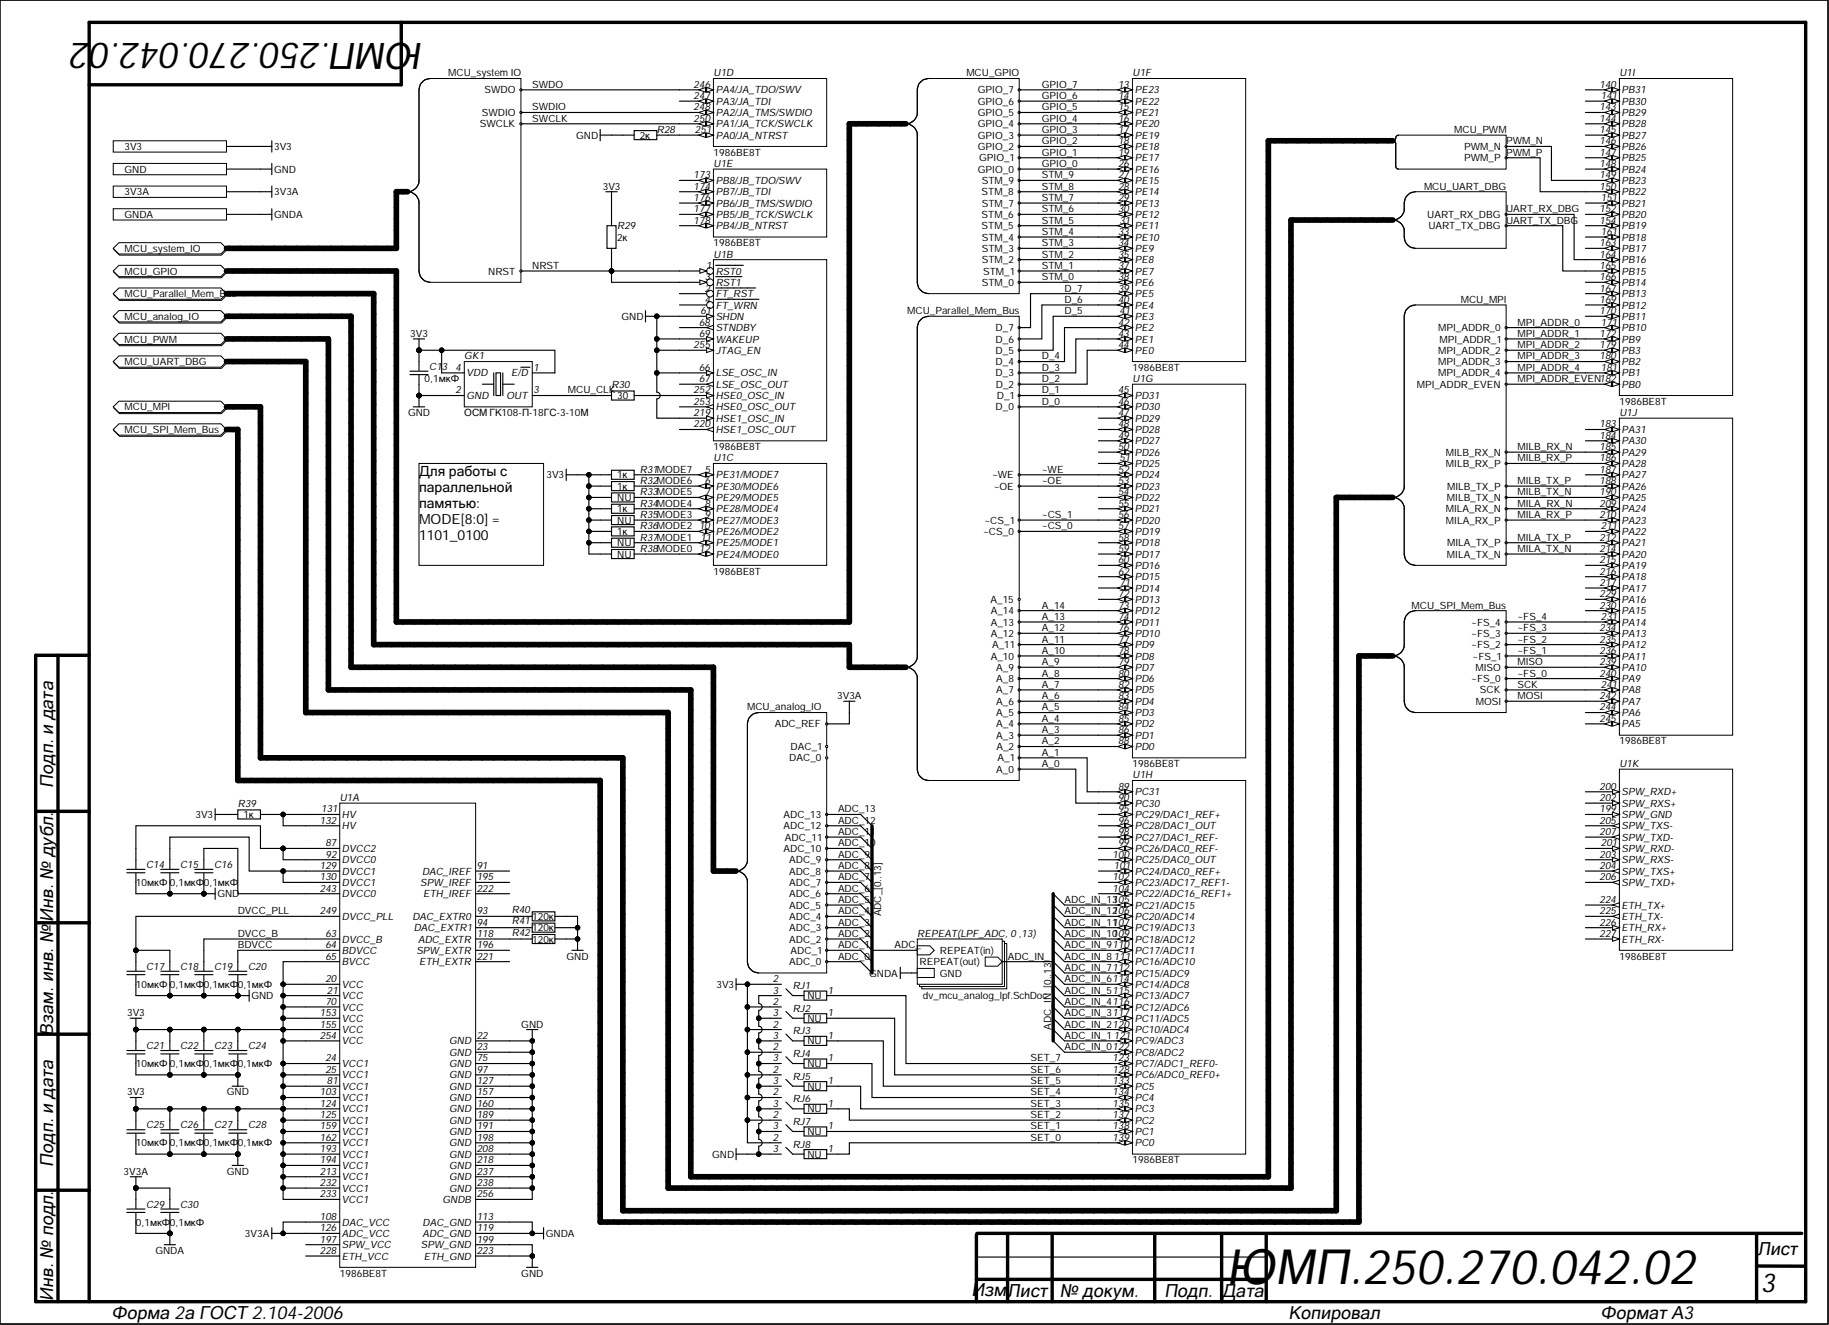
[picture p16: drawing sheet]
<svg xmlns="http://www.w3.org/2000/svg" width="410mm" height="297mm" viewBox="0 0 410 297" stroke-linecap="round" stroke-linejoin="round" font-family="sans-serif">
<defs><g id="words">
<text font-size="10.9" x="274.9" y="287.9">ЮМП.250.270.042.02</text>
<text font-size="8.2" x="94.9" y="9.6" transform="rotate(-180 94.9 9.6)">ЮМП.250.270.042.02</text>
<text font-size="5.9" x="394.7" y="289.7">3</text>
<g font-size="4.1">
<text x="11.9" y="176.6" transform="rotate(-90 11.9 176.6)">Подп. и дата</text>
<text x="11.9" y="206.6" transform="rotate(-90 11.9 206.6)">Инв. № дубл.</text>
<text x="11.9" y="232.2" transform="rotate(-90 11.9 232.2)">Взам. инв. №</text>
<text x="11.9" y="261.5" transform="rotate(-90 11.9 261.5)">Подп. и дата</text>
<text x="393.9" y="281.2">Лист</text>
<text x="11.9" y="291.6" transform="rotate(-90 11.9 291.6)">Инв. № подл.</text>
<text x="217.7" y="290.6">Изм.Лист</text>
<text x="237.6" y="290.8">№ докум.</text>
<text x="261" y="290.8">Подп.</text>
<text x="273.8" y="290.8">Дата</text>
<text x="25" y="295.7">Форма 2а ГОСТ 2.104-2006</text>
<text x="288.8" y="295.7">Копировал</text>
<text x="358.7" y="295.7">Формат А3</text>
</g>
<g font-size="3.1">
<text x="93.9" y="106.8">Для работы с</text>
<text x="93.9" y="110.3">параллельной</text>
<text x="93.9" y="113.9">памятью:</text>
<text x="93.9" y="117.4">MODE[8:0] =</text>
<text x="93.9" y="121">1101_0100</text>
</g>
<g font-size="2.3">
<text x="159.9" y="17.1">U1D</text>
<text x="253.8" y="17.1">U1F</text>
<text x="362.9" y="17.1">U1I</text>
<text x="155.5" y="19.7">246</text>
<text x="155.5" y="22.2">247</text>
<text x="160.4" y="20.9">PA4/JA_TDO/SWV</text>
<text x="160.4" y="23.5">PA3/JA_TDI</text>
<text x="250.6" y="19.7">13</text>
<text x="250.6" y="22.2">14</text>
<text x="254.3" y="20.9">PE23</text>
<text x="254.3" y="23.5">PE22</text>
<text x="358.5" y="19.7">140</text>
<text x="358.8" y="22.2">141</text>
<text x="363.5" y="20.9">PB31</text>
<text x="363.5" y="23.5">PB30</text>
<text x="147.2" y="29.8">R28</text>
<text x="155.5" y="24.7">248</text>
<text x="155.5" y="27.3">250</text>
<text x="155.8" y="29.8">251</text>
<text x="160.4" y="26">PA2/JA_TMS/SWDIO</text>
<text x="160.4" y="28.6">PA1/JA_TCK/SWCLK</text>
<text x="250.6" y="24.7">15</text>
<text x="250.6" y="27.3">16</text>
<text x="250.6" y="29.8">17</text>
<text x="254.3" y="26">PE21</text>
<text x="254.3" y="28.6">PE20</text>
<text x="358.5" y="24.7">143</text>
<text x="358.5" y="27.3">144</text>
<text x="358.5" y="29.8">145</text>
<text x="363.5" y="26">PB29</text>
<text x="363.5" y="28.6">PB28</text>
<text x="160.4" y="31.1">PA0/JA_NTRST</text>
<text x="250.6" y="32.4">18</text>
<text x="250.6" y="34.9">19</text>
<text x="254.3" y="31.1">PE19</text>
<text x="254.3" y="33.6">PE18</text>
<text x="358.5" y="32.4">146</text>
<text x="358.5" y="34.9">147</text>
<text x="363.5" y="31.1">PB27</text>
<text x="363.5" y="33.6">PB26</text>
<text x="155.5" y="40">173</text>
<text x="159.9" y="37.4">U1E</text>
<text x="160.4" y="41.2">PB8/JB_TDO/SWV</text>
<text x="250.6" y="37.4">26</text>
<text x="250.6" y="40">27</text>
<text x="254.3" y="36.2">PE17</text>
<text x="254.3" y="38.7">PE16</text>
<text x="254.3" y="41.2">PE15</text>
<text x="358.5" y="37.4">148</text>
<text x="358.5" y="40">149</text>
<text x="363.5" y="36.2">PB25</text>
<text x="363.5" y="38.7">PB24</text>
<text x="363.5" y="41.2">PB23</text>
<text x="155.5" y="42.5">174</text>
<text x="155.5" y="45.1">176</text>
<text x="155.5" y="47.6">177</text>
<text x="160.4" y="43.8">PB7/JB_TDI</text>
<text x="160.4" y="46.3">PB6/JB_TMS/SWDIO</text>
<text x="250.6" y="42.5">28</text>
<text x="250.6" y="45.1">29</text>
<text x="250.6" y="47.6">30</text>
<text x="254.3" y="43.8">PE14</text>
<text x="254.3" y="46.3">PE13</text>
<text x="358.5" y="42.5">150</text>
<text x="358.5" y="47.6">152</text>
<text x="358.8" y="45.1">151</text>
<text x="363.5" y="43.8">PB22</text>
<text x="363.5" y="46.3">PB21</text>
<text x="138.3" y="51.4">R29</text>
<text x="155.5" y="50.1">178</text>
<text x="160.4" y="48.9">PB5/JB_TCK/SWCLK</text>
<text x="160.4" y="51.4">PB4/JB_NTRST</text>
<text x="250.6" y="52.7">33</text>
<text x="250.9" y="50.1">31</text>
<text x="254.3" y="48.9">PE12</text>
<text x="254.3" y="51.4">PE11</text>
<text x="254.3" y="53.9">PE10</text>
<text x="358.5" y="50.1">154</text>
<text x="358.8" y="52.7">161</text>
<text x="363.5" y="48.9">PB20</text>
<text x="363.5" y="51.4">PB19</text>
<text x="363.5" y="53.9">PB18</text>
<text x="159.9" y="57.7">U1B</text>
<text x="250.6" y="55.2">34</text>
<text x="250.6" y="57.7">35</text>
<text x="254.3" y="56.5">PE9</text>
<text x="254.3" y="59">PE8</text>
<text x="358.5" y="55.2">163</text>
<text x="358.5" y="57.7">164</text>
<text x="363.5" y="56.5">PB17</text>
<text x="363.5" y="59">PB16</text>
<text x="158" y="62.8">3</text>
<text x="158" y="65.4">2</text>
<text x="158.3" y="60.3">1</text>
<text x="160.4" y="61.6">RST0</text>
<text x="160.4" y="64.1">RST1</text>
<text x="250.6" y="60.3">37</text>
<text x="250.6" y="62.8">38</text>
<text x="250.6" y="65.4">39</text>
<text x="254.3" y="61.6">PE7</text>
<text x="254.3" y="64.1">PE6</text>
<text x="358.5" y="60.3">165</text>
<text x="358.5" y="62.8">166</text>
<text x="358.5" y="65.4">167</text>
<text x="363.5" y="61.6">PB15</text>
<text x="363.5" y="64.1">PB14</text>
<text x="157" y="70.4">61</text>
<text x="158" y="67.9">4</text>
<text x="160.4" y="69.2">FT_WRN</text>
<text x="160.4" y="66.6">FT_RST</text>
<text x="160.4" y="71.7">SHDN</text>
<text x="250.6" y="67.9">40</text>
<text x="250.9" y="70.4">41</text>
<text x="254.3" y="66.6">PE5</text>
<text x="254.3" y="69.2">PE4</text>
<text x="254.3" y="71.7">PE3</text>
<text x="358.5" y="67.9">169</text>
<text x="358.5" y="70.4">170</text>
<text x="363.5" y="66.6">PB13</text>
<text x="363.5" y="69.2">PB12</text>
<text x="363.5" y="71.7">PB11</text>
<text x="156.7" y="73">68</text>
<text x="156.7" y="75.5">69</text>
<text x="160.4" y="74.2">STNDBY</text>
<text x="160.4" y="76.8">WAKEUP</text>
<text x="250.6" y="75.5">43</text>
<text x="250.6" y="73">42</text>
<text x="254.3" y="74.2">PE2</text>
<text x="254.3" y="76.8">PE1</text>
<text x="358.5" y="75.5">172</text>
<text x="358.8" y="73">171</text>
<text x="363.5" y="74.2">PB10</text>
<text x="363.5" y="76.8">PB9</text>
<text x="96.2" y="82.9">C13</text>
<text x="102.1" y="83.1">4</text>
<text x="104.1" y="80.6">GK1</text>
<text x="119.5" y="83.1">1</text>
<text x="155.5" y="78.1">255</text>
<text x="156.7" y="83.1">66</text>
<text x="160.4" y="79.3">JTAG_EN</text>
<text x="250.6" y="78.1">44</text>
<text x="254.3" y="79.3">PE0</text>
<text x="358.5" y="78.1">179</text>
<text x="358.5" y="80.6">180</text>
<text x="358.8" y="83.1">181</text>
<text x="363.5" y="79.3">PB3</text>
<text x="363.5" y="81.9">PB2</text>
<text x="102.1" y="88.2">2</text>
<text x="104.6" y="84.4">VDD</text>
<text x="104.6" y="89.5">GND</text>
<text x="113.5" y="89.5">OUT</text>
<text x="114.6" y="84.4">E/D</text>
<text x="119.5" y="88.2">3</text>
<text x="137.1" y="86.9">R30</text>
<text x="155.5" y="88.2">252</text>
<text x="156.7" y="85.7">67</text>
<text x="160.4" y="84.4">LSE_OSC_IN</text>
<text x="160.4" y="86.9">LSE_OSC_OUT</text>
<text x="160.4" y="89.5">HSE0_OSC_IN</text>
<text x="250.6" y="88.2">45</text>
<text x="253.8" y="85.7">U1G</text>
<text x="254.3" y="89.5">PD31</text>
<text x="363.5" y="84.4">PB1</text>
<text x="363.5" y="86.9">PB0</text>
<text x="155.5" y="90.7">253</text>
<text x="155.5" y="93.3">219</text>
<text x="155.5" y="95.8">220</text>
<text x="160.4" y="92">HSE0_OSC_OUT</text>
<text x="160.4" y="94.6">HSE1_OSC_IN</text>
<text x="250.6" y="90.7">46</text>
<text x="250.6" y="93.3">47</text>
<text x="250.6" y="95.8">48</text>
<text x="254.3" y="92">PD30</text>
<text x="254.3" y="94.6">PD29</text>
<text x="358.5" y="95.8">183</text>
<text x="362.9" y="93.3">U1J</text>
<text x="160.4" y="97.1">HSE1_OSC_OUT</text>
<text x="250.6" y="98.4">49</text>
<text x="250.6" y="100.9">50</text>
<text x="254.3" y="97.1">PD28</text>
<text x="254.3" y="99.6">PD27</text>
<text x="358.5" y="98.4">184</text>
<text x="358.5" y="100.9">185</text>
<text x="363.5" y="97.1">PA31</text>
<text x="363.5" y="99.6">PA30</text>
<text x="143.4" y="106">R31MODE7</text>
<text x="158" y="106">5</text>
<text x="159.9" y="103.4">U1C</text>
<text x="160.4" y="107.2">PE31/MODE7</text>
<text x="250.6" y="106">52</text>
<text x="250.9" y="103.4">51</text>
<text x="254.3" y="102.2">PD26</text>
<text x="254.3" y="104.7">PD25</text>
<text x="254.3" y="107.2">PD24</text>
<text x="358.5" y="103.4">186</text>
<text x="358.5" y="106">187</text>
<text x="363.5" y="102.2">PA29</text>
<text x="363.5" y="104.7">PA28</text>
<text x="363.5" y="107.2">PA27</text>
<text x="143.4" y="111">R33MODE5</text>
<text x="143.4" y="113.6">R34MODE4</text>
<text x="143.4" y="108.5">R32MODE6</text>
<text x="158" y="108.5">6</text>
<text x="158" y="111">7</text>
<text x="158" y="113.6">8</text>
<text x="160.4" y="109.8">PE30/MODE6</text>
<text x="160.4" y="112.3">PE29/MODE5</text>
<text x="250.6" y="108.5">53</text>
<text x="250.6" y="111">54</text>
<text x="250.6" y="113.6">55</text>
<text x="254.3" y="109.8">PD23</text>
<text x="254.3" y="112.3">PD22</text>
<text x="358.5" y="108.5">188</text>
<text x="358.5" y="111">190</text>
<text x="358.5" y="113.6">209</text>
<text x="363.5" y="109.8">PA26</text>
<text x="363.5" y="112.3">PA25</text>
<text x="143.4" y="116.1">R35MODE3</text>
<text x="143.4" y="118.7">R36MODE2</text>
<text x="156.7" y="118.7">10</text>
<text x="158" y="116.1">9</text>
<text x="160.4" y="114.9">PE28/MODE4</text>
<text x="160.4" y="117.4">PE27/MODE3</text>
<text x="160.4" y="119.9">PE26/MODE2</text>
<text x="250.6" y="116.1">56</text>
<text x="250.6" y="118.7">57</text>
<text x="254.3" y="114.9">PD21</text>
<text x="254.3" y="117.4">PD20</text>
<text x="254.3" y="119.9">PD19</text>
<text x="358.5" y="116.1">210</text>
<text x="358.8" y="118.7">211</text>
<text x="363.5" y="114.9">PA24</text>
<text x="363.5" y="117.4">PA23</text>
<text x="363.5" y="119.9">PA22</text>
<text x="143.4" y="121.2">R37MODE1</text>
<text x="143.4" y="123.7">R38MODE0</text>
<text x="156.7" y="123.7">12</text>
<text x="157" y="121.2">11</text>
<text x="160.4" y="122.5">PE25/MODE1</text>
<text x="160.4" y="125">PE24/MODE0</text>
<text x="250.6" y="121.2">58</text>
<text x="250.6" y="123.7">59</text>
<text x="254.3" y="122.5">PD18</text>
<text x="254.3" y="125">PD17</text>
<text x="358.5" y="121.2">212</text>
<text x="358.5" y="123.7">214</text>
<text x="363.5" y="122.5">PA21</text>
<text x="363.5" y="125">PA20</text>
<text x="250.6" y="126.3">60</text>
<text x="250.6" y="128.8">62</text>
<text x="250.9" y="131.4">71</text>
<text x="254.3" y="127.5">PD16</text>
<text x="254.3" y="130.1">PD15</text>
<text x="358.5" y="126.3">215</text>
<text x="358.5" y="128.8">216</text>
<text x="358.5" y="131.4">217</text>
<text x="363.5" y="127.5">PA19</text>
<text x="363.5" y="130.1">PA18</text>
<text x="250.6" y="136.4">73</text>
<text x="250.6" y="133.9">72</text>
<text x="254.3" y="132.6">PD14</text>
<text x="254.3" y="135.2">PD13</text>
<text x="254.3" y="137.7">PD12</text>
<text x="358.5" y="133.9">229</text>
<text x="358.5" y="136.4">230</text>
<text x="363.5" y="132.6">PA17</text>
<text x="363.5" y="135.2">PA16</text>
<text x="363.5" y="137.7">PA15</text>
<text x="250.6" y="139">74</text>
<text x="250.6" y="141.5">76</text>
<text x="254.3" y="140.2">PD11</text>
<text x="254.3" y="142.8">PD10</text>
<text x="358.5" y="141.5">234</text>
<text x="358.8" y="139">231</text>
<text x="363.5" y="140.2">PA14</text>
<text x="363.5" y="142.8">PA13</text>
<text x="250.6" y="144">77</text>
<text x="250.6" y="146.6">78</text>
<text x="250.6" y="149.1">79</text>
<text x="254.3" y="145.3">PD9</text>
<text x="254.3" y="147.9">PD8</text>
<text x="358.5" y="144">235</text>
<text x="358.5" y="146.6">236</text>
<text x="358.5" y="149.1">239</text>
<text x="363.5" y="145.3">PA12</text>
<text x="363.5" y="147.9">PA11</text>
<text x="250.6" y="151.7">80</text>
<text x="250.6" y="154.2">82</text>
<text x="254.3" y="150.4">PD7</text>
<text x="254.3" y="152.9">PD6</text>
<text x="254.3" y="155.5">PD5</text>
<text x="358.5" y="151.7">240</text>
<text x="358.8" y="154.2">241</text>
<text x="363.5" y="150.4">PA10</text>
<text x="363.5" y="152.9">PA9</text>
<text x="363.5" y="155.5">PA8</text>
<text x="250.6" y="156.7">83</text>
<text x="250.6" y="159.3">84</text>
<text x="250.6" y="161.8">85</text>
<text x="254.3" y="158">PD4</text>
<text x="254.3" y="160.5">PD3</text>
<text x="358.5" y="156.7">242</text>
<text x="358.5" y="159.3">244</text>
<text x="358.5" y="161.8">245</text>
<text x="363.5" y="158">PA7</text>
<text x="363.5" y="160.5">PA6</text>
<text x="250.6" y="164.4">86</text>
<text x="250.6" y="166.9">88</text>
<text x="254.3" y="163.1">PD2</text>
<text x="254.3" y="165.6">PD1</text>
<text x="363.5" y="163.1">PA5</text>
<text x="254.3" y="168.2">PD0</text>
<text x="362.9" y="172">U1K</text>
<text x="76.1" y="179.6">U1A</text>
<text x="250.6" y="177">89</text>
<text x="250.6" y="179.6">90</text>
<text x="253.8" y="174.5">U1H</text>
<text x="254.3" y="178.3">PC31</text>
<text x="358.5" y="177">200</text>
<text x="358.5" y="179.6">202</text>
<text x="363.5" y="178.3">SPW_RXD+</text>
<text x="53.3" y="180.9">R39</text>
<text x="71.7" y="184.7">132</text>
<text x="72" y="182.1">131</text>
<text x="76.7" y="183.4">HV</text>
<text x="76.7" y="185.9">HV</text>
<text x="250.6" y="182.1">95</text>
<text x="250.6" y="184.7">96</text>
<text x="254.3" y="180.9">PC30</text>
<text x="254.3" y="183.4">PC29/DAC1_REF+</text>
<text x="254.3" y="185.9">PC28/DAC1_OUT</text>
<text x="358.5" y="184.7">205</text>
<text x="358.5" y="182.1">199</text>
<text x="363.5" y="180.9">SPW_RXS+</text>
<text x="363.5" y="185.9">SPW_TXS-</text>
<text x="363.5" y="183.4">SPW_GND</text>
<text x="72.9" y="189.7">87</text>
<text x="76.7" y="191">DVCC2</text>
<text x="250.6" y="187.2">98</text>
<text x="250.6" y="189.7">99</text>
<text x="254.3" y="188.5">PC27/DAC1_REF-</text>
<text x="254.3" y="191">PC26/DAC0_REF-</text>
<text x="358.5" y="187.2">207</text>
<text x="358.8" y="189.7">201</text>
<text x="363.5" y="191">SPW_RXD-</text>
<text x="363.5" y="188.5">SPW_TXD-</text>
<text x="32.7" y="194.6">C14</text>
<text x="40.4" y="194.6">C15</text>
<text x="48" y="194.6">C16</text>
<text x="71.7" y="194.8">129</text>
<text x="71.7" y="197.3">130</text>
<text x="73" y="192.3">92</text>
<text x="76.7" y="193.5">DVCC0</text>
<text x="76.7" y="196.1">DVCC1</text>
<text x="94.6" y="196.1">DAC_IREF</text>
<text x="106.9" y="194.8">91</text>
<text x="106.9" y="197.3">195</text>
<text x="249.4" y="192.3">100</text>
<text x="249.4" y="197.3">102</text>
<text x="249.7" y="194.8">101</text>
<text x="254.3" y="193.5">PC25/DAC0_OUT</text>
<text x="254.3" y="196.1">PC24/DAC0_REF+</text>
<text x="358.5" y="192.3">203</text>
<text x="358.5" y="194.8">204</text>
<text x="358.5" y="197.3">206</text>
<text x="363.5" y="193.5">SPW_RXS-</text>
<text x="363.5" y="196.1">SPW_TXS+</text>
<text x="71.7" y="199.9">243</text>
<text x="76.7" y="201.2">DVCC0</text>
<text x="76.7" y="198.6">DVCC1</text>
<text x="94.2" y="198.6">SPW_IREF</text>
<text x="94.8" y="201.2">ETH_IREF</text>
<text x="106.9" y="199.9">222</text>
<text x="249.4" y="199.9">104</text>
<text x="249.4" y="202.4">105</text>
<text x="254.3" y="198.6">PC23/ADC17_REF1-</text>
<text x="254.3" y="201.2">PC22/ADC16_REF1+</text>
<text x="254.3" y="203.7">PC21/ADC15</text>
<text x="358.5" y="202.4">224</text>
<text x="363.5" y="198.6">SPW_TXD+</text>
<text x="363.5" y="203.7">ETH_TX+</text>
<text x="71.7" y="205">249</text>
<text x="76.7" y="206.2">DVCC_PLL</text>
<text x="92.4" y="206.2">DAC_EXTR0</text>
<text x="92.7" y="208.8">DAC_EXTR1</text>
<text x="106.9" y="205">93</text>
<text x="106.9" y="207.5">94</text>
<text x="114.7" y="204.7">R40</text>
<text x="114.7" y="207.2">R41</text>
<text x="114.7" y="209.8">R42</text>
<text x="249.4" y="205">106</text>
<text x="249.4" y="207.5">107</text>
<text x="254.3" y="206.2">PC20/ADC14</text>
<text x="254.3" y="208.8">PC19/ADC13</text>
<text x="358.5" y="205">225</text>
<text x="358.5" y="207.5">226</text>
<text x="363.5" y="206.2">ETH_TX-</text>
<text x="363.5" y="208.8">ETH_RX+</text>
<text x="72.9" y="212.6">64</text>
<text x="72.9" y="215.1">65</text>
<text x="72.9" y="210">63</text>
<text x="76.7" y="213.8">BDVCC</text>
<text x="76.7" y="211.3">DVCC_B</text>
<text x="93.3" y="213.8">SPW_EXTR</text>
<text x="93.7" y="211.3">ADC_EXTR</text>
<text x="106.9" y="210">118</text>
<text x="106.9" y="212.6">196</text>
<text x="106.9" y="215.1">221</text>
<text x="205.6" y="210">REPEAT(LPF_ADC, 0 ,13)</text>
<text x="249.4" y="210">109</text>
<text x="249.7" y="215.1">111</text>
<text x="254.3" y="211.3">PC18/ADC12</text>
<text x="254.3" y="213.8">PC17/ADC11</text>
<text x="358.5" y="210">227</text>
<text x="363.5" y="211.3">ETH_RX-</text>
<text x="32.7" y="217.4">C17</text>
<text x="40.4" y="217.4">C18</text>
<text x="48" y="217.4">C19</text>
<text x="55.6" y="217.4">C20</text>
<text x="72.9" y="220.2">20</text>
<text x="76.7" y="216.4">BVCC</text>
<text x="76.7" y="221.5">VCC</text>
<text x="94" y="216.4">ETH_EXTR</text>
<text x="173.2" y="220.2">2</text>
<text x="177.7" y="221.7">RJ1</text>
<text x="254.3" y="216.4">PC16/ADC10</text>
<text x="254.3" y="218.9">PC15/ADC9</text>
<text x="254.3" y="221.5">PC14/ADC8</text>
<text x="71.7" y="227.8">153</text>
<text x="72.9" y="225.3">70</text>
<text x="73.3" y="222.7">21</text>
<text x="76.7" y="224">VCC</text>
<text x="76.7" y="226.5">VCC</text>
<text x="173.2" y="227.8">3</text>
<text x="173.2" y="225.3">2</text>
<text x="173.2" y="222.7">3</text>
<text x="177.7" y="226.8">RJ2</text>
<text x="185.5" y="227.8">1</text>
<text x="185.5" y="222.7">1</text>
<text x="254.3" y="224">PC13/ADC7</text>
<text x="254.3" y="226.5">PC12/ADC6</text>
<text x="71.7" y="230.3">155</text>
<text x="71.7" y="232.9">254</text>
<text x="76.7" y="229.1">VCC</text>
<text x="76.7" y="231.6">VCC</text>
<text x="106.9" y="232.9">22</text>
<text x="173.2" y="232.9">3</text>
<text x="173.2" y="230.3">2</text>
<text x="177.7" y="231.9">RJ3</text>
<text x="185.5" y="232.9">1</text>
<text x="249.7" y="232.9">121</text>
<text x="254.3" y="229.1">PC11/ADC5</text>
<text x="254.3" y="231.6">PC10/ADC4</text>
<text x="32.7" y="235.2">C21</text>
<text x="40.4" y="235.2">C22</text>
<text x="48" y="235.2">C23</text>
<text x="55.6" y="235.2">C24</text>
<text x="72.9" y="238">24</text>
<text x="76.7" y="234.2">VCC</text>
<text x="76.7" y="239.2">VCC1</text>
<text x="100.7" y="234.2">GND</text>
<text x="100.7" y="236.7">GND</text>
<text x="100.7" y="239.2">GND</text>
<text x="106.9" y="235.4">23</text>
<text x="106.9" y="238">75</text>
<text x="173.2" y="238">3</text>
<text x="173.2" y="235.4">2</text>
<text x="177.7" y="236.9">RJ4</text>
<text x="185.5" y="238">1</text>
<text x="249.4" y="238">123</text>
<text x="254.3" y="234.2">PC9/ADC3</text>
<text x="254.3" y="236.7">PC8/ADC2</text>
<text x="254.3" y="239.2">PC7/ADC1_REF0-</text>
<text x="71.7" y="245.6">103</text>
<text x="72.9" y="240.5">25</text>
<text x="73.3" y="243">81</text>
<text x="76.7" y="241.8">VCC1</text>
<text x="76.7" y="244.3">VCC1</text>
<text x="100.7" y="241.8">GND</text>
<text x="100.7" y="244.3">GND</text>
<text x="106.9" y="240.5">97</text>
<text x="106.9" y="243">127</text>
<text x="106.9" y="245.6">157</text>
<text x="173.2" y="245.6">2</text>
<text x="173.2" y="243">3</text>
<text x="173.2" y="240.5">2</text>
<text x="177.7" y="242">RJ5</text>
<text x="185.5" y="243">1</text>
<text x="249.4" y="240.5">128</text>
<text x="249.4" y="243">133</text>
<text x="249.4" y="245.6">134</text>
<text x="254.3" y="241.8">PC6/ADC0_REF0+</text>
<text x="254.3" y="244.3">PC5</text>
<text x="71.7" y="250.7">125</text>
<text x="71.7" y="248.1">124</text>
<text x="76.7" y="251.9">VCC1</text>
<text x="76.7" y="246.8">VCC1</text>
<text x="76.7" y="249.4">VCC1</text>
<text x="100.7" y="246.8">GND</text>
<text x="100.7" y="251.9">GND</text>
<text x="100.7" y="249.4">GND</text>
<text x="106.9" y="250.7">189</text>
<text x="106.9" y="248.1">160</text>
<text x="173.2" y="250.7">2</text>
<text x="173.2" y="248.1">3</text>
<text x="177.7" y="247.1">RJ6</text>
<text x="185.5" y="248.1">1</text>
<text x="249.4" y="248.1">135</text>
<text x="249.4" y="250.7">137</text>
<text x="254.3" y="246.8">PC4</text>
<text x="254.3" y="249.4">PC3</text>
<text x="254.3" y="251.9">PC2</text>
<text x="32.7" y="252.9">C25</text>
<text x="40.4" y="252.9">C26</text>
<text x="48" y="252.9">C27</text>
<text x="55.6" y="252.9">C28</text>
<text x="71.7" y="253.2">159</text>
<text x="71.7" y="255.7">162</text>
<text x="76.7" y="254.5">VCC1</text>
<text x="76.7" y="257">VCC1</text>
<text x="100.7" y="254.5">GND</text>
<text x="100.7" y="257">GND</text>
<text x="106.9" y="253.2">191</text>
<text x="106.9" y="255.7">198</text>
<text x="173.2" y="255.7">2</text>
<text x="173.2" y="253.2">3</text>
<text x="177.7" y="257.3">RJ8</text>
<text x="177.7" y="252.2">RJ7</text>
<text x="185.5" y="253.2">1</text>
<text x="249.4" y="253.2">138</text>
<text x="249.4" y="255.7">139</text>
<text x="254.3" y="254.5">PC1</text>
<text x="254.3" y="257">PC0</text>
<text x="71.7" y="258.3">193</text>
<text x="71.7" y="260.8">194</text>
<text x="71.7" y="263.3">213</text>
<text x="76.7" y="259.5">VCC1</text>
<text x="76.7" y="262.1">VCC1</text>
<text x="100.7" y="259.5">GND</text>
<text x="100.7" y="262.1">GND</text>
<text x="106.9" y="258.3">208</text>
<text x="106.9" y="260.8">218</text>
<text x="106.9" y="263.3">237</text>
<text x="173.2" y="258.3">3</text>
<text x="185.5" y="258.3">1</text>
<text x="71.7" y="265.9">232</text>
<text x="71.7" y="268.4">233</text>
<text x="76.7" y="264.6">VCC1</text>
<text x="76.7" y="267.2">VCC1</text>
<text x="76.7" y="269.7">VCC1</text>
<text x="99.2" y="269.7">GNDB</text>
<text x="100.7" y="264.6">GND</text>
<text x="100.7" y="267.2">GND</text>
<text x="106.9" y="265.9">238</text>
<text x="106.9" y="268.4">256</text>
<text x="32.7" y="270.7">C29</text>
<text x="40.4" y="270.7">C30</text>
<text x="71.7" y="273.5">108</text>
<text x="76.7" y="274.8">DAC_VCC</text>
<text x="94.7" y="274.8">DAC_GND</text>
<text x="106.9" y="273.5">113</text>
<text x="71.7" y="276">126</text>
<text x="71.7" y="278.6">197</text>
<text x="71.7" y="281.1">228</text>
<text x="76.7" y="277.3">ADC_VCC</text>
<text x="76.7" y="279.8">SPW_VCC</text>
<text x="94.3" y="279.8">SPW_GND</text>
<text x="94.7" y="277.3">ADC_GND</text>
<text x="106.9" y="276">119</text>
<text x="106.9" y="278.6">199</text>
<text x="106.9" y="281.1">223</text>
<text x="76.7" y="282.4">ETH_VCC</text>
<text x="95" y="282.4">ETH_GND</text>
</g>
<g font-size="2.2">
<text x="100.4" y="17.1">MCU_system IO</text>
<text x="216.6" y="17.1">MCU_GPIO</text>
<text x="108.6" y="20.9">SWDO</text>
<text x="119.3" y="19.7">SWDO</text>
<text x="219.2" y="23.5">GPIO_6</text>
<text x="219.2" y="20.9">GPIO_7</text>
<text x="233.5" y="22.2">GPIO_6</text>
<text x="233.5" y="19.7">GPIO_7</text>
<text x="107.5" y="28.6">SWCLK</text>
<text x="108" y="26">SWDIO</text>
<text x="119.3" y="24.7">SWDIO</text>
<text x="119.3" y="27.3">SWCLK</text>
<text x="219.2" y="28.6">GPIO_4</text>
<text x="219.2" y="26">GPIO_5</text>
<text x="233.5" y="29.8">GPIO_3</text>
<text x="233.5" y="27.3">GPIO_4</text>
<text x="233.5" y="24.7">GPIO_5</text>
<text x="325.9" y="29.8">MCU_PWM</text>
<text x="27.9" y="33.6">3V3</text>
<text x="61.4" y="33.6">3V3</text>
<text x="129.1" y="31.1">GND</text>
<text x="143.4" y="31.1">2к</text>
<text x="159.9" y="34.9">1986BE8T</text>
<text x="219.2" y="33.6">GPIO_2</text>
<text x="219.2" y="31.1">GPIO_3</text>
<text x="233.5" y="34.9">GPIO_1</text>
<text x="233.5" y="32.4">GPIO_2</text>
<text x="328.1" y="33.6">PWM_N</text>
<text x="337.6" y="34.9">PWM_P</text>
<text x="337.6" y="32.4">PWM_N</text>
<text x="27.9" y="38.7">GND</text>
<text x="61.4" y="38.7">GND</text>
<text x="219.2" y="38.7">GPIO_0</text>
<text x="219.5" y="36.2">GPIO_1</text>
<text x="220.1" y="41.2">STM_9</text>
<text x="233.5" y="40">STM_9</text>
<text x="233.5" y="37.4">GPIO_0</text>
<text x="328.2" y="36.2">PWM_P</text>
<text x="27.9" y="43.8">3V3A</text>
<text x="61.4" y="43.8">3V3A</text>
<text x="135.1" y="42.5">3V3</text>
<text x="220" y="43.8">STM_8</text>
<text x="220.1" y="46.3">STM_7</text>
<text x="233.5" y="47.6">STM_6</text>
<text x="233.5" y="45.1">STM_7</text>
<text x="233.5" y="42.5">STM_8</text>
<text x="319.2" y="42.5">MCU_UART_DBG</text>
<text x="337.6" y="47.6">UART_RX_DBG</text>
<text x="27.9" y="48.9">GNDA</text>
<text x="61.4" y="48.9">GNDA</text>
<text x="138.3" y="53.9">2к</text>
<text x="220" y="48.9">STM_6</text>
<text x="220" y="51.4">STM_5</text>
<text x="220.1" y="53.9">STM_4</text>
<text x="233.5" y="52.7">STM_4</text>
<text x="233.5" y="50.1">STM_5</text>
<text x="319.9" y="48.9">UART_RX_DBG</text>
<text x="320.1" y="51.4">UART_TX_DBG</text>
<text x="337.6" y="50.1">UART_TX_DBG</text>
<text x="27.9" y="56.5">MCU_system_IO</text>
<text x="159.9" y="55.2">1986BE8T</text>
<text x="220.1" y="56.5">STM_3</text>
<text x="220.1" y="59">STM_2</text>
<text x="233.5" y="57.7">STM_2</text>
<text x="233.5" y="55.2">STM_3</text>
<text x="27.9" y="61.6">MCU_GPIO</text>
<text x="109.4" y="61.6">NRST</text>
<text x="119.3" y="60.3">NRST</text>
<text x="220.1" y="64.1">STM_0</text>
<text x="220.4" y="61.6">STM_1</text>
<text x="233.5" y="62.8">STM_0</text>
<text x="233.5" y="60.3">STM_1</text>
<text x="238.6" y="65.4">D_7</text>
<text x="27.9" y="66.6">MCU_Parallel_Mem_Bus</text>
<text x="27.9" y="71.7">MCU_analog_IO</text>
<text x="139.3" y="71.7">GND</text>
<text x="203.3" y="70.4">MCU_Parallel_Mem_Bus</text>
<text x="238.6" y="70.4">D_5</text>
<text x="238.6" y="67.9">D_6</text>
<text x="327.4" y="67.9">MCU_MPI</text>
<text x="27.9" y="76.8">MCU_PWM</text>
<text x="92" y="75.5">3V3</text>
<text x="223.1" y="74.2">D_7</text>
<text x="223.1" y="76.8">D_6</text>
<text x="322.3" y="74.2">MPI_ADDR_0</text>
<text x="322.6" y="76.8">MPI_ADDR_1</text>
<text x="340.1" y="73">MPI_ADDR_0</text>
<text x="340.1" y="75.5">MPI_ADDR_1</text>
<text x="27.9" y="81.9">MCU_UART_DBG</text>
<text x="223.1" y="81.9">D_4</text>
<text x="223.1" y="79.3">D_5</text>
<text x="233.5" y="83.1">D_3</text>
<text x="233.5" y="80.6">D_4</text>
<text x="253.8" y="83.1">1986BE8T</text>
<text x="322.3" y="79.3">MPI_ADDR_2</text>
<text x="322.3" y="81.9">MPI_ADDR_3</text>
<text x="340.1" y="78.1">MPI_ADDR_2</text>
<text x="340.1" y="80.6">MPI_ADDR_3</text>
<text x="340.1" y="83.1">MPI_ADDR_4</text>
<text x="95.2" y="85.7">0,1мкФ</text>
<text x="127.3" y="88.2">MCU_CLK</text>
<text x="138.3" y="89.5">30</text>
<text x="223.1" y="84.4">D_3</text>
<text x="223.2" y="86.9">D_2</text>
<text x="223.4" y="89.5">D_1</text>
<text x="233.5" y="88.2">D_1</text>
<text x="233.5" y="85.7">D_2</text>
<text x="317.6" y="86.9">MPI_ADDR_EVEN</text>
<text x="322.3" y="84.4">MPI_ADDR_4</text>
<text x="340.1" y="85.7">MPI_ADDR_EVEN182</text>
<text x="27.9" y="92">MCU_MPI</text>
<text x="91.5" y="93.3">GND</text>
<text x="104.1" y="93.3">ОСМ ГК108-П-18ГС-3-10М</text>
<text x="223.1" y="92">D_0</text>
<text x="233.5" y="90.7">D_0</text>
<text x="362.9" y="90.7">1986BE8T</text>
<text x="27.9" y="97.1">MCU_SPI_Mem_Bus</text>
<text x="159.9" y="100.9">1986BE8T</text>
<text x="340.1" y="100.9">MILB_RX_N</text>
<text x="122.5" y="107.2">3V3</text>
<text x="138.3" y="107.2">1к</text>
<text x="222.3" y="107.2">~WE</text>
<text x="233.5" y="106">~WE</text>
<text x="324" y="102.2">MILB_RX_N</text>
<text x="324.1" y="104.7">MILB_RX_P</text>
<text x="340.1" y="103.4">MILB_RX_P</text>
<text x="138.3" y="112.3">NU</text>
<text x="138.3" y="109.8">1к</text>
<text x="222.7" y="109.8">~OE</text>
<text x="233.5" y="108.5">~OE</text>
<text x="324.3" y="112.3">MILB_TX_N</text>
<text x="324.3" y="109.8">MILB_TX_P</text>
<text x="340.1" y="113.6">MILA_RX_N</text>
<text x="340.1" y="108.5">MILB_TX_P</text>
<text x="340.1" y="111">MILB_TX_N</text>
<text x="138.3" y="114.9">1к</text>
<text x="138.3" y="117.4">NU</text>
<text x="138.3" y="119.9">1к</text>
<text x="220.4" y="119.9">~CS_0</text>
<text x="220.6" y="117.4">~CS_1</text>
<text x="233.5" y="118.7">~CS_0</text>
<text x="233.5" y="116.1">~CS_1</text>
<text x="324" y="114.9">MILA_RX_N</text>
<text x="324.1" y="117.4">MILA_RX_P</text>
<text x="340.1" y="116.1">MILA_RX_P</text>
<text x="138.3" y="122.5">NU</text>
<text x="138.3" y="125">NU</text>
<text x="324.3" y="125">MILA_TX_N</text>
<text x="324.3" y="122.5">MILA_TX_P</text>
<text x="340.1" y="121.2">MILA_TX_P</text>
<text x="340.1" y="123.7">MILA_TX_N</text>
<text x="159.9" y="128.8">1986BE8T</text>
<text x="222" y="135.2">A_15</text>
<text x="222" y="137.7">A_14</text>
<text x="233.5" y="136.4">A_14</text>
<text x="316.4" y="136.4">MCU_SPI_Mem_Bus</text>
<text x="222" y="142.8">A_12</text>
<text x="222" y="140.2">A_13</text>
<text x="233.5" y="141.5">A_12</text>
<text x="233.5" y="139">A_13</text>
<text x="329.7" y="140.2">~FS_4</text>
<text x="329.7" y="142.8">~FS_3</text>
<text x="340.1" y="141.5">~FS_3</text>
<text x="340.1" y="139">~FS_4</text>
<text x="222" y="147.9">A_10</text>
<text x="222.3" y="145.3">A_11</text>
<text x="233.5" y="149.1">A_9</text>
<text x="233.5" y="146.6">A_10</text>
<text x="233.5" y="144">A_11</text>
<text x="329.7" y="145.3">~FS_2</text>
<text x="330" y="147.9">~FS_1</text>
<text x="340.1" y="149.1">MISO</text>
<text x="340.1" y="146.6">~FS_1</text>
<text x="340.1" y="144">~FS_2</text>
<text x="223.3" y="155.5">A_7</text>
<text x="223.3" y="152.9">A_8</text>
<text x="223.3" y="150.4">A_9</text>
<text x="233.5" y="154.2">A_7</text>
<text x="233.5" y="151.7">A_8</text>
<text x="329.7" y="152.9">~FS_0</text>
<text x="330.7" y="150.4">MISO</text>
<text x="331.7" y="155.5">SCK</text>
<text x="340.1" y="154.2">SCK</text>
<text x="340.1" y="151.7">~FS_0</text>
<text x="167.4" y="159.3">MCU_analog_IO</text>
<text x="187.6" y="156.7">3V3A</text>
<text x="223.3" y="160.5">A_5</text>
<text x="223.3" y="158">A_6</text>
<text x="233.5" y="161.8">A_4</text>
<text x="233.5" y="159.3">A_5</text>
<text x="233.5" y="156.7">A_6</text>
<text x="330.8" y="158">MOSI</text>
<text x="340.1" y="156.7">MOSI</text>
<text x="173.6" y="163.1">ADC_REF</text>
<text x="223.3" y="165.6">A_3</text>
<text x="223.3" y="163.1">A_4</text>
<text x="233.5" y="166.9">A_2</text>
<text x="233.5" y="164.4">A_3</text>
<text x="362.9" y="166.9">1986BE8T</text>
<text x="176.9" y="170.7">DAC_0</text>
<text x="177.2" y="168.2">DAC_1</text>
<text x="223.3" y="173.2">A_0</text>
<text x="223.3" y="168.2">A_2</text>
<text x="223.6" y="170.7">A_1</text>
<text x="233.5" y="172">A_0</text>
<text x="233.5" y="169.4">A_1</text>
<text x="253.8" y="172">1986BE8T</text>
<text x="43.8" y="183.4">3V3</text>
<text x="54.6" y="183.4">1к</text>
<text x="175.6" y="185.9">ADC_12</text>
<text x="175.6" y="183.4">ADC_13</text>
<text x="187.8" y="184.7">ADC_12</text>
<text x="187.8" y="182.1">ADC_13</text>
<text x="175.6" y="191">ADC_10</text>
<text x="175.9" y="188.5">ADC_11</text>
<text x="187.8" y="189.7">ADC_10</text>
<text x="187.8" y="187.2">ADC_11</text>
<text x="176.9" y="196.1">ADC_8</text>
<text x="176.9" y="193.5">ADC_9</text>
<text x="187.8" y="197.3">ADC_7</text>
<text x="187.8" y="194.8">ADC_8</text>
<text x="187.8" y="192.3">ADC_9</text>
<text x="30.5" y="198.6">10мкФ 0,1мкФ0,1мкФ</text>
<text x="48.7" y="201.2">GND</text>
<text x="176.9" y="203.7">ADC_5</text>
<text x="176.9" y="201.2">ADC_6</text>
<text x="176.9" y="198.6">ADC_7</text>
<text x="187.8" y="202.4">ADC_5</text>
<text x="187.8" y="199.9">ADC_6</text>
<text x="238.6" y="202.4">ADC_IN_13</text>
<text x="53.3" y="205">DVCC_PLL</text>
<text x="119.3" y="206.2">120к</text>
<text x="119.3" y="208.8">120к</text>
<text x="176.9" y="208.8">ADC_3</text>
<text x="176.9" y="206.2">ADC_4</text>
<text x="187.8" y="207.5">ADC_3</text>
<text x="187.8" y="205">ADC_4</text>
<text x="197.5" y="205.4" transform="rotate(-90 197.5 205.4)">ADC_[0..13]</text>
<text x="238.6" y="207.5">ADC_IN_11</text>
<text x="238.6" y="205">ADC_IN_12</text>
<text x="53.3" y="210">DVCC_B</text>
<text x="53.3" y="212.6">BDVCC</text>
<text x="119.3" y="211.3">120к</text>
<text x="127" y="215.1">GND</text>
<text x="176.9" y="211.3">ADC_2</text>
<text x="177.2" y="213.8">ADC_1</text>
<text x="187.8" y="215.1">ADC_0</text>
<text x="187.8" y="212.6">ADC_1</text>
<text x="187.8" y="210">ADC_2</text>
<text x="200.5" y="212.6">ADC_</text>
<text x="210.7" y="213.8">REPEAT(in)</text>
<text x="225.9" y="215.1">ADC_IN_</text>
<text x="238.6" y="215.1">ADC_IN_8</text>
<text x="238.6" y="212.6">ADC_IN_9110</text>
<text x="238.6" y="210">ADC_IN_10</text>
<text x="362.9" y="215.1">1986BE8T</text>
<text x="30.5" y="221.5">10мкФ 0,1мкФ0,1мкФ</text>
<text x="53.3" y="221.5">0,1мкФ</text>
<text x="160.6" y="221.5">3V3</text>
<text x="176.9" y="216.4">ADC_0</text>
<text x="194.8" y="218.9">GNDA</text>
<text x="206.1" y="216.4">REPEAT(out)</text>
<text x="210.7" y="218.9">GND</text>
<text x="238.6" y="220.2">ADC_IN_6114</text>
<text x="238.6" y="217.7">ADC_IN_7112</text>
<text x="28.5" y="227.8">3V3</text>
<text x="56.3" y="224">GND</text>
<text x="181" y="224">NU</text>
<text x="206.9" y="224">dv_mcu_analog_lpf.SchDoc</text>
<text x="238.6" y="227.8">ADC_IN_3117</text>
<text x="238.6" y="225.3">ADC_IN_4116</text>
<text x="238.6" y="222.7">ADC_IN_5115</text>
<text x="116.8" y="230.3">GND</text>
<text x="181" y="229.1">NU</text>
<text x="235.6" y="230.8" transform="rotate(-90 235.6 230.8)">ADC_IN_[0..13]</text>
<text x="238.6" y="232.9">ADC_IN_1</text>
<text x="238.6" y="230.3">ADC_IN_2120</text>
<text x="30.5" y="239.2">10мкФ 0,1мкФ0,1мкФ</text>
<text x="53.3" y="239.2">0,1мкФ</text>
<text x="181" y="239.2">NU</text>
<text x="181" y="234.2">NU</text>
<text x="231" y="238">SET_7</text>
<text x="238.6" y="235.4">ADC_IN_0122</text>
<text x="28.5" y="245.6">3V3</text>
<text x="50.8" y="245.6">GND</text>
<text x="181" y="244.3">NU</text>
<text x="231" y="245.6">SET_4</text>
<text x="231" y="243">SET_5</text>
<text x="231" y="240.5">SET_6</text>
<text x="181" y="249.4">NU</text>
<text x="231" y="250.7">SET_2</text>
<text x="231" y="248.1">SET_3</text>
<text x="30.5" y="257">10мкФ 0,1мкФ0,1мкФ</text>
<text x="53.3" y="257">0,1мкФ</text>
<text x="181" y="254.5">NU</text>
<text x="231" y="255.7">SET_0</text>
<text x="231" y="253.2">SET_1</text>
<text x="27.7" y="263.3">3V3A</text>
<text x="50.8" y="263.3">GND</text>
<text x="159.6" y="259.5">GND</text>
<text x="181" y="259.5">NU</text>
<text x="253.8" y="260.8">1986BE8T</text>
<text x="30.5" y="274.8">0,1мкФ0,1мкФ</text>
<text x="34.8" y="281.1">GNDA</text>
<text x="54.9" y="277.3">3V3A</text>
<text x="122.3" y="277.3">GNDA</text>
<text x="76.1" y="286.2">1986BE8T</text>
<text x="116.8" y="286.2">GND</text>
</g>
</g></defs>
<path d="M0 0h409.7v296.8h-409.7z" fill="none" stroke="#000" stroke-width=".22"/>
<g fill="none" stroke="#000" stroke-width=".76">
<path d="M89.9 5v14h-69.9M13 146.9v144.9M20 146.9h-12v144.9h396.7v-286.8h-384.7v286.8M8 181.9h12M8 206.9h12M8 231.8h12M8 266.8h12M218.8 276.8v15M219 276.5h184.8M225.8 276.8v15M235.8 276.8v15M258.8 276.8v15"/>
<path d="M273.8 276.8v15M283.8 276.8v15M393.7 276.8v15M218.8 286.8h65M393.7 283.8l10.6 .1"/>
</g>
<path d="M0 0h409.7v296.8h-409.7zM218.8 281.8h65" fill="none" stroke="#000" stroke-width=".25"/>
<path d="M95.2 17.9l1.2-.3h20.4v45.7h-20.4l-1.2-.3-1-1-.3-1.2v-15.9l-.6-1.1-1.3-.8 1.3-.9 .6-1v-21l.3-1.2z" fill-rule="evenodd" fill="#fff"/>
<path d="M95.2 17.9l1.2-.3h20.4v45.7h-20.4l-1.2-.3-1-1-.3-1.2v-15.9l-.6-1.1-1.3-.8 1.3-.9 .6-1v-21l.3-1.2z" fill="none" stroke="#000" stroke-width=".22"/>
<path d="M96.4 17.6a2.54 2.54 0 0 0-2.5 2.5v20.3a2.54 2.54 0 0 1-2.5 2.6 2.54 2.54 0 0 1 2.5 2.5v15.3a2.54 2.54 0 0 0 2.5 2.5" fill="none" stroke="#000" stroke-width=".25"/>
<circle cx="116.8" cy="20.1" r=".25" fill="#fff"/>
<circle cx="116.8" cy="20.1" r=".25" fill="none" stroke="#000" stroke-width=".22"/>
<circle cx="116.8" cy="25.2" r=".25" fill="#fff"/>
<circle cx="116.8" cy="25.2" r=".25" fill="none" stroke="#000" stroke-width=".22"/>
<circle cx="116.8" cy="27.8" r=".25" fill="#fff"/>
<circle cx="116.8" cy="27.8" r=".25" fill="none" stroke="#000" stroke-width=".22"/>
<circle cx="116.8" cy="60.8" r=".25" fill="#fff"/>
<g fill="none" stroke="#000" stroke-width=".22">
<circle cx="116.8" cy="60.8" r=".25"/>
<circle cx="147.2" cy="70.9" r=".51"/>
</g>
<g fill="none" stroke="#000" stroke-width=".25">
<path d="M134.5 30.3h2.6M134.5 29v2.6M139.6 30.3h2.5M142.1 29.3h5.1v2h-5.1zM147.2 30.3h2.5M136 50.6h2.1v5.1h-2.1zM137.1 48.1v2.5M137.1 55.7v2.5M144.7 69.6v2.6M144.7 70.9h2.5M134.5 88.7h2.6M137.1 87.7h5v2h-5z"/>
<path d="M142.1 88.7h2.6M126.9 105.2v2.5M126.9 106.4h2.5M134.5 111.5h2.6M134.5 106.4h2.6M134.5 114.1h2.6M134.5 109h2.6M134.5 116.6h2.6M134.5 119.1h2.6M137.1 110.5h5v2h-5zM137.1 105.4h5v2.1h-5zM137.1 113h5v2.1h-5z"/>
<path d="M137.1 108h5v2h-5zM137.1 115.6h5v2h-5zM137.1 118.1h5v2h-5zM142.1 111.5h2.6M142.1 106.4h2.6M142.1 114.1h2.6M142.1 109h2.6M142.1 116.6h2.6M142.1 119.1h2.6M134.5 121.7h2.6M134.5 124.2h2.6M137.1 120.7h5v2h-5z"/>
<path d="M137.1 123.2h5v2h-5zM142.1 121.7h2.6M142.1 124.2h2.6"/>
</g>
<circle cx="147.2" cy="70.9" r=".51" fill="#000"/>
<path d="M26.8 54.7h22.8l1.3 1.2-1.3 1.3h-22.8l-1.3-1.3z" fill-rule="evenodd" fill="#fff"/>
<path d="M26.8 54.7h22.8l1.3 1.2-1.3 1.3h-22.8l-1.3-1.3z" fill="none" stroke="#000" stroke-width=".22"/>
<path d="M26.7 54.4h22.8l1.3 1.3-1.3 1.2h-22.8l-1.3-1.2z" fill-rule="evenodd" fill="#fff"/>
<g fill="none" stroke="#000" stroke-width=".22">
<path d="M26.7 54.4h22.8l1.3 1.3-1.3 1.2h-22.8l-1.3-1.2z"/>
<circle cx="30.5" cy="213" r=".51"/>
<circle cx="38.1" cy="200.4" r=".51"/>
<circle cx="45.7" cy="200.4" r=".51"/>
<circle cx="129.4" cy="210.5" r=".51"/>
<circle cx="30.5" cy="230.8" r=".51"/>
<circle cx="38.1" cy="230.8" r=".51"/>
<circle cx="38.1" cy="223.2" r=".51"/>
<circle cx="45.7" cy="230.8" r=".51"/>
<circle cx="45.7" cy="223.2" r=".51"/>
<circle cx="53.3" cy="230.8" r=".51"/>
<circle cx="53.3" cy="223.2" r=".51"/>
<circle cx="30.5" cy="248.6" r=".51"/>
<circle cx="38.1" cy="248.6" r=".51"/>
<circle cx="38.1" cy="258.7" r=".51"/>
<circle cx="38.1" cy="241" r=".51"/>
<circle cx="45.7" cy="248.6" r=".51"/>
<circle cx="45.7" cy="258.7" r=".51"/>
<circle cx="45.7" cy="241" r=".51"/>
<circle cx="53.3" cy="248.6" r=".51"/>
<circle cx="53.3" cy="258.7" r=".51"/>
<circle cx="53.3" cy="241" r=".51"/>
<circle cx="30.5" cy="266.3" r=".51"/>
<circle cx="38.1" cy="276.5" r=".51"/>
<circle cx="119.3" cy="281.6" r=".51"/>
</g>
<g fill="none" stroke="#000" stroke-width=".25">
<path d="M28.4 194.9h4.1M28.4 195.7h4.1M30.5 190.2v4.6M30.5 195.8v4.6M36 194.9h4.1M36 195.7h4.1M38.1 190.2v4.6M38.1 195.8v4.6M43.7 194.9h4M43.7 195.7h4M45.7 195.8v4.6h2.5M45.7 190.2v4.6"/>
<path d="M48.2 182.6h5.1M48.2 181.3v2.6M48.2 199.1v2.5M53.3 181.6h5.1v2h-5.1zM58.4 182.6h2.5M28.4 217.7h4.1M28.4 218.5h4.1M30.5 213v4.6M30.5 218.6v4.6M36 217.7h4.1M36 218.5h4.1M38.1 213v4.6"/>
<path d="M38.1 218.6v4.6M43.7 217.7h4M43.7 218.5h4M45.7 213v4.6M45.7 218.6v4.6M51.3 217.7h4M51.3 218.5h4M53.3 213v4.6M53.3 218.6v4.6h2.5M116.8 205.4h2.5M116.8 208h2.5M116.8 210.5h2.5"/>
<path d="M119.3 204.4h5.1v2h-5.1zM119.3 207h5.1v2h-5.1zM119.3 209.5h5.1v2h-5.1zM124.4 205.4h2.5M124.4 208h2.5M124.4 210.5h2.5M128.2 213h2.5M129.4 210.5v2.5M28.4 235.5h4.1M28.4 236.3h4.1M29.2 228.3h2.5M30.5 228.3v7.1"/>
<path d="M30.5 236.4v4.6M36 235.5h4.1M36 236.3h4.1M38.1 230.8v4.6M38.1 236.4v4.6M43.7 235.5h4M43.7 236.3h4M45.7 230.8v4.6M45.7 236.4v4.6M51.3 235.5h4M51.3 236.3h4M53.3 230.8v4.6"/>
<path d="M53.3 236.4v7.1M55.8 221.9v2.6M28.4 253.3h4.1M28.4 254h4.1M29.2 246h2.5M30.5 246v7.1M30.5 254.2v4.5M36 253.3h4.1M36 254h4.1M38.1 248.6v4.5M38.1 254.2v4.5M43.7 253.3h4"/>
<path d="M43.7 254h4M45.7 248.6v4.5M45.7 254.2v4.5M51.3 253.3h4M51.3 254h4M52 243.5h2.6M53.3 248.6v4.5M53.3 254.2v7.1M28.4 271h4.1M28.4 271.8h4.1M30.5 266.3v4.6M30.5 271.9v4.6"/>
<path d="M36 271h4.1M36 271.8h4.1M38.1 266.3v4.6M38.1 271.9v4.6M52 261.3h2.6M118 284.1h2.6M119.3 281.6v2.5"/>
</g>
<g fill="#000">
<circle cx="30.5" cy="213" r=".51"/>
<circle cx="38.1" cy="200.4" r=".51"/>
<circle cx="45.7" cy="200.4" r=".51"/>
<circle cx="129.4" cy="210.5" r=".51"/>
<circle cx="30.5" cy="230.8" r=".51"/>
<circle cx="38.1" cy="230.8" r=".51"/>
<circle cx="38.1" cy="223.2" r=".51"/>
<circle cx="45.7" cy="230.8" r=".51"/>
<circle cx="45.7" cy="223.2" r=".51"/>
<circle cx="53.3" cy="230.8" r=".51"/>
<circle cx="53.3" cy="223.2" r=".51"/>
<circle cx="30.5" cy="248.6" r=".51"/>
<circle cx="38.1" cy="248.6" r=".51"/>
<circle cx="38.1" cy="258.7" r=".51"/>
<circle cx="38.1" cy="241" r=".51"/>
<circle cx="45.7" cy="248.6" r=".51"/>
<circle cx="45.7" cy="258.7" r=".51"/>
<circle cx="45.7" cy="241" r=".51"/>
<circle cx="53.3" cy="248.6" r=".51"/>
<circle cx="53.3" cy="258.7" r=".51"/>
<circle cx="53.3" cy="241" r=".51"/>
<circle cx="30.5" cy="266.3" r=".51"/>
<circle cx="38.1" cy="276.5" r=".51"/>
<circle cx="119.3" cy="281.6" r=".51"/>
</g>
<path d="M25.4 31.6h25.4v2.5h-25.4z" fill-rule="evenodd" fill="#fff"/>
<path d="M25.4 31.6h25.4v2.5h-25.4z" fill="none" stroke="#000" stroke-width=".22"/>
<path d="M25.4 36.6h25.4v2.6h-25.4z" fill-rule="evenodd" fill="#fff"/>
<path d="M25.4 36.6h25.4v2.6h-25.4z" fill="none" stroke="#000" stroke-width=".22"/>
<path d="M58.4 32.8h2.5M58.4 37.9h2.5M60.9 31.6v2.5M60.9 36.6v2.6" fill="none" stroke="#000" stroke-width=".25"/>
<path d="M168.8 160.1l1.3-.4h15.2v58.4h-15.2l-1.3-.3-1-.9-.3-1.3v-18.4l-.6-1.1-1.3-.8 1.3-.9 .6-1v-31.1l.3-1.3z" fill-rule="evenodd" fill="#fff"/>
<path d="M168.8 160.1l1.3-.4h15.2v58.4h-15.2l-1.3-.3-1-.9-.3-1.3v-18.4l-.6-1.1-1.3-.8 1.3-.9 .6-1v-31.1l.3-1.3z" fill="none" stroke="#000" stroke-width=".22"/>
<path d="M170.1 159.7a2.54 2.54 0 0 0-2.6 2.6v30.4a2.53 2.53 0 0 1-2.5 2.6 2.53 2.53 0 0 1 2.5 2.5v17.8a2.55 2.55 0 0 0 2.6 2.5" fill="none" stroke="#000" stroke-width=".25"/>
<circle cx="185.3" cy="215.6" r=".25" fill="#fff"/>
<circle cx="185.3" cy="215.6" r=".25" fill="none" stroke="#000" stroke-width=".22"/>
<circle cx="185.3" cy="213" r=".25" fill="#fff"/>
<circle cx="185.3" cy="213" r=".25" fill="none" stroke="#000" stroke-width=".22"/>
<circle cx="185.3" cy="210.5" r=".25" fill="#fff"/>
<circle cx="185.3" cy="210.5" r=".25" fill="none" stroke="#000" stroke-width=".22"/>
<circle cx="185.3" cy="208" r=".25" fill="#fff"/>
<circle cx="185.3" cy="208" r=".25" fill="none" stroke="#000" stroke-width=".22"/>
<circle cx="185.3" cy="205.4" r=".25" fill="#fff"/>
<circle cx="185.3" cy="205.4" r=".25" fill="none" stroke="#000" stroke-width=".22"/>
<circle cx="185.3" cy="202.9" r=".25" fill="#fff"/>
<circle cx="185.3" cy="202.9" r=".25" fill="none" stroke="#000" stroke-width=".22"/>
<circle cx="185.3" cy="200.4" r=".25" fill="#fff"/>
<circle cx="185.3" cy="200.4" r=".25" fill="none" stroke="#000" stroke-width=".22"/>
<circle cx="185.3" cy="197.8" r=".25" fill="#fff"/>
<circle cx="185.3" cy="197.8" r=".25" fill="none" stroke="#000" stroke-width=".22"/>
<circle cx="185.3" cy="195.3" r=".25" fill="#fff"/>
<circle cx="185.3" cy="195.3" r=".25" fill="none" stroke="#000" stroke-width=".22"/>
<circle cx="185.3" cy="192.7" r=".25" fill="#fff"/>
<circle cx="185.3" cy="192.7" r=".25" fill="none" stroke="#000" stroke-width=".22"/>
<circle cx="185.3" cy="169.9" r=".25" fill="#fff"/>
<circle cx="185.3" cy="169.9" r=".25" fill="none" stroke="#000" stroke-width=".22"/>
<circle cx="185.3" cy="167.4" r=".25" fill="#fff"/>
<circle cx="185.3" cy="167.4" r=".25" fill="none" stroke="#000" stroke-width=".22"/>
<circle cx="185.3" cy="162.3" r=".25" fill="#fff"/>
<circle cx="185.3" cy="162.3" r=".25" fill="none" stroke="#000" stroke-width=".22"/>
<circle cx="185.3" cy="190.2" r=".25" fill="#fff"/>
<circle cx="185.3" cy="190.2" r=".25" fill="none" stroke="#000" stroke-width=".22"/>
<circle cx="185.3" cy="187.7" r=".25" fill="#fff"/>
<circle cx="185.3" cy="187.7" r=".25" fill="none" stroke="#000" stroke-width=".22"/>
<circle cx="185.3" cy="185.1" r=".25" fill="#fff"/>
<circle cx="185.3" cy="185.1" r=".25" fill="none" stroke="#000" stroke-width=".22"/>
<circle cx="185.3" cy="182.6" r=".25" fill="#fff"/>
<circle cx="185.3" cy="182.6" r=".25" fill="none" stroke="#000" stroke-width=".22"/>
<path d="M206.9 71.2l1.2-.3h20.3v104.1h-20.3l-1.2-.3-1-1-.3-1.3v-20.9l-.6-1.1-1.3-.8 1.3-.9 .6-1v-74.3l.3-1.2z" fill-rule="evenodd" fill="#fff"/>
<path d="M206.9 71.2l1.2-.3h20.3v104.1h-20.3l-1.2-.3-1-1-.3-1.3v-20.9l-.6-1.1-1.3-.8 1.3-.9 .6-1v-74.3l.3-1.2z" fill="none" stroke="#000" stroke-width=".22"/>
<path d="M208.1 70.9a2.55 2.55 0 0 0-2.5 2.5v73.6a2.53 2.53 0 0 1-2.6 2.6 2.54 2.54 0 0 1 2.6 2.5v20.3a2.54 2.54 0 0 0 2.5 2.6" fill="none" stroke="#000" stroke-width=".25"/>
<circle cx="228.4" cy="91.2" r=".25" fill="#fff"/>
<circle cx="228.4" cy="91.2" r=".25" fill="none" stroke="#000" stroke-width=".22"/>
<circle cx="228.4" cy="73.4" r=".25" fill="#fff"/>
<circle cx="228.4" cy="73.4" r=".25" fill="none" stroke="#000" stroke-width=".22"/>
<circle cx="228.4" cy="88.7" r=".25" fill="#fff"/>
<circle cx="228.4" cy="88.7" r=".25" fill="none" stroke="#000" stroke-width=".22"/>
<circle cx="228.4" cy="86.1" r=".25" fill="#fff"/>
<circle cx="228.4" cy="86.1" r=".25" fill="none" stroke="#000" stroke-width=".22"/>
<circle cx="228.4" cy="83.6" r=".25" fill="#fff"/>
<circle cx="228.4" cy="83.6" r=".25" fill="none" stroke="#000" stroke-width=".22"/>
<circle cx="228.4" cy="81.1" r=".25" fill="#fff"/>
<circle cx="228.4" cy="81.1" r=".25" fill="none" stroke="#000" stroke-width=".22"/>
<circle cx="228.4" cy="78.5" r=".25" fill="#fff"/>
<circle cx="228.4" cy="78.5" r=".25" fill="none" stroke="#000" stroke-width=".22"/>
<circle cx="228.4" cy="76" r=".25" fill="#fff"/>
<circle cx="228.4" cy="76" r=".25" fill="none" stroke="#000" stroke-width=".22"/>
<circle cx="228.4" cy="172.4" r=".25" fill="#fff"/>
<circle cx="228.4" cy="172.4" r=".25" fill="none" stroke="#000" stroke-width=".22"/>
<circle cx="228.4" cy="119.1" r=".25" fill="#fff"/>
<circle cx="228.4" cy="119.1" r=".25" fill="none" stroke="#000" stroke-width=".22"/>
<circle cx="228.4" cy="169.9" r=".25" fill="#fff"/>
<circle cx="228.4" cy="169.9" r=".25" fill="none" stroke="#000" stroke-width=".22"/>
<circle cx="228.4" cy="167.4" r=".25" fill="#fff"/>
<circle cx="228.4" cy="167.4" r=".25" fill="none" stroke="#000" stroke-width=".22"/>
<circle cx="228.4" cy="164.8" r=".25" fill="#fff"/>
<circle cx="228.4" cy="164.8" r=".25" fill="none" stroke="#000" stroke-width=".22"/>
<circle cx="228.4" cy="162.3" r=".25" fill="#fff"/>
<circle cx="228.4" cy="162.3" r=".25" fill="none" stroke="#000" stroke-width=".22"/>
<circle cx="228.4" cy="159.7" r=".25" fill="#fff"/>
<circle cx="228.4" cy="159.7" r=".25" fill="none" stroke="#000" stroke-width=".22"/>
<circle cx="228.4" cy="157.2" r=".25" fill="#fff"/>
<circle cx="228.4" cy="157.2" r=".25" fill="none" stroke="#000" stroke-width=".22"/>
<circle cx="228.4" cy="154.7" r=".25" fill="#fff"/>
<circle cx="228.4" cy="154.7" r=".25" fill="none" stroke="#000" stroke-width=".22"/>
<circle cx="228.4" cy="152.1" r=".25" fill="#fff"/>
<circle cx="228.4" cy="152.1" r=".25" fill="none" stroke="#000" stroke-width=".22"/>
<circle cx="228.4" cy="149.6" r=".25" fill="#fff"/>
<circle cx="228.4" cy="149.6" r=".25" fill="none" stroke="#000" stroke-width=".22"/>
<circle cx="228.4" cy="147" r=".25" fill="#fff"/>
<circle cx="228.4" cy="147" r=".25" fill="none" stroke="#000" stroke-width=".22"/>
<circle cx="228.4" cy="144.5" r=".25" fill="#fff"/>
<circle cx="228.4" cy="144.5" r=".25" fill="none" stroke="#000" stroke-width=".22"/>
<circle cx="228.4" cy="142" r=".25" fill="#fff"/>
<circle cx="228.4" cy="142" r=".25" fill="none" stroke="#000" stroke-width=".22"/>
<circle cx="228.4" cy="139.4" r=".25" fill="#fff"/>
<circle cx="228.4" cy="139.4" r=".25" fill="none" stroke="#000" stroke-width=".22"/>
<circle cx="228.4" cy="136.9" r=".25" fill="#fff"/>
<circle cx="228.4" cy="136.9" r=".25" fill="none" stroke="#000" stroke-width=".22"/>
<circle cx="228.4" cy="134.4" r=".25" fill="#fff"/>
<circle cx="228.4" cy="134.4" r=".25" fill="none" stroke="#000" stroke-width=".22"/>
<circle cx="228.4" cy="109" r=".25" fill="#fff"/>
<circle cx="228.4" cy="109" r=".25" fill="none" stroke="#000" stroke-width=".22"/>
<circle cx="228.4" cy="106.4" r=".25" fill="#fff"/>
<circle cx="228.4" cy="106.4" r=".25" fill="none" stroke="#000" stroke-width=".22"/>
<circle cx="228.4" cy="116.6" r=".25" fill="#fff"/>
<circle cx="228.4" cy="116.6" r=".25" fill="none" stroke="#000" stroke-width=".22"/>
<path d="M26.8 64.8h22.8l1.3 1.3-1.3 1.2h-22.8l-1.3-1.2z" fill-rule="evenodd" fill="#fff"/>
<path d="M26.8 64.8h22.8l1.3 1.3-1.3 1.2h-22.8l-1.3-1.2z" fill="none" stroke="#000" stroke-width=".22"/>
<path d="M26.7 64.6h22.8l1.3 1.2-1.3 1.3h-22.8l-1.3-1.3z" fill-rule="evenodd" fill="#fff"/>
<path d="M26.7 64.6h22.8l1.3 1.2-1.3 1.3h-22.8l-1.3-1.3z" fill="none" stroke="#000" stroke-width=".22"/>
<path d="M26.8 69.9h22.8l1.3 1.3-1.3 1.2h-22.8l-1.3-1.2z" fill-rule="evenodd" fill="#fff"/>
<path d="M26.8 69.9h22.8l1.3 1.3-1.3 1.2h-22.8l-1.3-1.2z" fill="none" stroke="#000" stroke-width=".22"/>
<path d="M26.7 69.6h22.8l1.3 1.3-1.3 1.3h-22.8l-1.3-1.3z" fill-rule="evenodd" fill="#fff"/>
<path d="M26.7 69.6h22.8l1.3 1.3-1.3 1.3h-22.8l-1.3-1.3z" fill="none" stroke="#000" stroke-width=".22"/>
<path d="M135.8 43h2.5M137.1 43v2.5" fill="none" stroke="#000" stroke-width=".25"/>
<path d="M206.9 17.9l1.2-.3h20.3v48.2h-20.3l-1.2-.3-1-.9-.3-1.3v-33.6l-.6-1.1-1.3-.8 1.3-.9 .6-1.1v-5.7l.3-1.2z" fill-rule="evenodd" fill="#fff"/>
<path d="M206.9 17.9l1.2-.3h20.3v48.2h-20.3l-1.2-.3-1-.9-.3-1.3v-33.6l-.6-1.1-1.3-.8 1.3-.9 .6-1.1v-5.7l.3-1.2z" fill="none" stroke="#000" stroke-width=".22"/>
<path d="M208.1 17.6a2.55 2.55 0 0 0-2.5 2.5v5.1a2.53 2.53 0 0 1-2.6 2.6 2.54 2.54 0 0 1 2.6 2.5v33a2.54 2.54 0 0 0 2.5 2.5" fill="none" stroke="#000" stroke-width=".25"/>
<circle cx="228.4" cy="37.9" r=".25" fill="#fff"/>
<circle cx="228.4" cy="37.9" r=".25" fill="none" stroke="#000" stroke-width=".22"/>
<circle cx="228.4" cy="35.4" r=".25" fill="#fff"/>
<circle cx="228.4" cy="35.4" r=".25" fill="none" stroke="#000" stroke-width=".22"/>
<circle cx="228.4" cy="32.8" r=".25" fill="#fff"/>
<circle cx="228.4" cy="32.8" r=".25" fill="none" stroke="#000" stroke-width=".22"/>
<circle cx="228.4" cy="30.3" r=".25" fill="#fff"/>
<circle cx="228.4" cy="30.3" r=".25" fill="none" stroke="#000" stroke-width=".22"/>
<circle cx="228.4" cy="27.8" r=".25" fill="#fff"/>
<circle cx="228.4" cy="27.8" r=".25" fill="none" stroke="#000" stroke-width=".22"/>
<circle cx="228.4" cy="25.2" r=".25" fill="#fff"/>
<circle cx="228.4" cy="25.2" r=".25" fill="none" stroke="#000" stroke-width=".22"/>
<circle cx="228.4" cy="22.7" r=".25" fill="#fff"/>
<circle cx="228.4" cy="22.7" r=".25" fill="none" stroke="#000" stroke-width=".22"/>
<circle cx="228.4" cy="20.1" r=".25" fill="#fff"/>
<circle cx="228.4" cy="20.1" r=".25" fill="none" stroke="#000" stroke-width=".22"/>
<circle cx="228.4" cy="40.4" r=".25" fill="#fff"/>
<circle cx="228.4" cy="40.4" r=".25" fill="none" stroke="#000" stroke-width=".22"/>
<circle cx="228.4" cy="43" r=".25" fill="#fff"/>
<circle cx="228.4" cy="43" r=".25" fill="none" stroke="#000" stroke-width=".22"/>
<circle cx="228.4" cy="45.5" r=".25" fill="#fff"/>
<circle cx="228.4" cy="45.5" r=".25" fill="none" stroke="#000" stroke-width=".22"/>
<circle cx="228.4" cy="48.1" r=".25" fill="#fff"/>
<circle cx="228.4" cy="48.1" r=".25" fill="none" stroke="#000" stroke-width=".22"/>
<circle cx="228.4" cy="50.6" r=".25" fill="#fff"/>
<circle cx="228.4" cy="50.6" r=".25" fill="none" stroke="#000" stroke-width=".22"/>
<circle cx="228.4" cy="53.1" r=".25" fill="#fff"/>
<circle cx="228.4" cy="53.1" r=".25" fill="none" stroke="#000" stroke-width=".22"/>
<circle cx="228.4" cy="55.7" r=".25" fill="#fff"/>
<circle cx="228.4" cy="55.7" r=".25" fill="none" stroke="#000" stroke-width=".22"/>
<circle cx="228.4" cy="58.2" r=".25" fill="#fff"/>
<circle cx="228.4" cy="58.2" r=".25" fill="none" stroke="#000" stroke-width=".22"/>
<circle cx="228.4" cy="60.7" r=".25" fill="#fff"/>
<circle cx="228.4" cy="60.7" r=".25" fill="none" stroke="#000" stroke-width=".22"/>
<circle cx="228.4" cy="63.3" r=".25" fill="#fff"/>
<circle cx="228.4" cy="63.3" r=".25" fill="none" stroke="#000" stroke-width=".22"/>
<path d="M26.8 59.7h22.8l1.3 1.3-1.3 1.3h-22.8l-1.3-1.3z" fill-rule="evenodd" fill="#fff"/>
<path d="M26.8 59.7h22.8l1.3 1.3-1.3 1.3h-22.8l-1.3-1.3z" fill="none" stroke="#000" stroke-width=".22"/>
<path d="M26.7 59.5h22.8l1.3 1.3-1.3 1.2h-22.8l-1.3-1.2z" fill-rule="evenodd" fill="#fff"/>
<path d="M26.7 59.5h22.8l1.3 1.3-1.3 1.2h-22.8l-1.3-1.2z" fill="none" stroke="#000" stroke-width=".22"/>
<path d="M316 43.3l1.3-.3h20.3v12.7h-20.3l-1.3-.3-1-1-.3-1.3v-1.9l-.6-1-1.3-.9 1.3-.8 .6-1.1v-1.9l.3-1.2z" fill-rule="evenodd" fill="#fff"/>
<path d="M316 43.3l1.3-.3h20.3v12.7h-20.3l-1.3-.3-1-1-.3-1.3v-1.9l-.6-1-1.3-.9 1.3-.8 .6-1.1v-1.9l.3-1.2z" fill="none" stroke="#000" stroke-width=".22"/>
<path d="M317.3 43a2.54 2.54 0 0 0-2.6 2.5 3 3 0 0 1-1.4 3.6l-1.1 .2a2.55 2.55 0 0 1 2.5 2.6 3 3 0 0 0 1.4 3.5l1.2 .3" fill="none" stroke="#000" stroke-width=".25"/>
<circle cx="337.6" cy="50.6" r=".25" fill="#fff"/>
<circle cx="337.6" cy="50.6" r=".25" fill="none" stroke="#000" stroke-width=".22"/>
<circle cx="337.6" cy="48.1" r=".25" fill="#fff"/>
<circle cx="337.6" cy="48.1" r=".25" fill="none" stroke="#000" stroke-width=".22"/>
<path d="M316 68.7l1.3-.3h20.3v58.3h-20.3l-1.3-.3-1-.9-.3-1.3v-10.8l-.6-1-1.3-.9 1.3-.8 .6-1.1v-38.7l.3-1.3z" fill-rule="evenodd" fill="#fff"/>
<path d="M316 68.7l1.3-.3h20.3v58.3h-20.3l-1.3-.3-1-.9-.3-1.3v-10.8l-.6-1-1.3-.9 1.3-.8 .6-1.1v-38.7l.3-1.3z" fill="none" stroke="#000" stroke-width=".22"/>
<path d="M317.3 68.4a2.54 2.54 0 0 0-2.6 2.5v38.1a2.54 2.54 0 0 1-2.5 2.5 2.55 2.55 0 0 1 2.5 2.6v10.1a2.53 2.53 0 0 0 2.6 2.5" fill="none" stroke="#000" stroke-width=".25"/>
<circle cx="337.6" cy="101.4" r=".25" fill="#fff"/>
<circle cx="337.6" cy="101.4" r=".25" fill="none" stroke="#000" stroke-width=".22"/>
<circle cx="337.6" cy="103.9" r=".25" fill="#fff"/>
<circle cx="337.6" cy="103.9" r=".25" fill="none" stroke="#000" stroke-width=".22"/>
<circle cx="337.6" cy="109" r=".25" fill="#fff"/>
<circle cx="337.6" cy="109" r=".25" fill="none" stroke="#000" stroke-width=".22"/>
<circle cx="337.6" cy="111.5" r=".25" fill="#fff"/>
<circle cx="337.6" cy="111.5" r=".25" fill="none" stroke="#000" stroke-width=".22"/>
<circle cx="337.6" cy="114.1" r=".25" fill="#fff"/>
<circle cx="337.6" cy="114.1" r=".25" fill="none" stroke="#000" stroke-width=".22"/>
<circle cx="337.6" cy="116.6" r=".25" fill="#fff"/>
<circle cx="337.6" cy="116.6" r=".25" fill="none" stroke="#000" stroke-width=".22"/>
<circle cx="337.6" cy="121.7" r=".25" fill="#fff"/>
<circle cx="337.6" cy="121.7" r=".25" fill="none" stroke="#000" stroke-width=".22"/>
<circle cx="337.6" cy="124.2" r=".25" fill="#fff"/>
<circle cx="337.6" cy="124.2" r=".25" fill="none" stroke="#000" stroke-width=".22"/>
<circle cx="337.6" cy="73.4" r=".25" fill="#fff"/>
<circle cx="337.6" cy="73.4" r=".25" fill="none" stroke="#000" stroke-width=".22"/>
<circle cx="337.6" cy="76" r=".25" fill="#fff"/>
<circle cx="337.6" cy="76" r=".25" fill="none" stroke="#000" stroke-width=".22"/>
<circle cx="337.6" cy="78.5" r=".25" fill="#fff"/>
<circle cx="337.6" cy="78.5" r=".25" fill="none" stroke="#000" stroke-width=".22"/>
<circle cx="337.6" cy="81.1" r=".25" fill="#fff"/>
<circle cx="337.6" cy="81.1" r=".25" fill="none" stroke="#000" stroke-width=".22"/>
<circle cx="337.6" cy="83.6" r=".25" fill="#fff"/>
<circle cx="337.6" cy="83.6" r=".25" fill="none" stroke="#000" stroke-width=".22"/>
<circle cx="337.6" cy="86.1" r=".25" fill="#fff"/>
<circle cx="337.6" cy="86.1" r=".25" fill="none" stroke="#000" stroke-width=".22"/>
<path d="M26.8 80h22.8l1.3 1.3-1.3 1.3h-22.8l-1.3-1.3z" fill-rule="evenodd" fill="#fff"/>
<path d="M26.8 80h22.8l1.3 1.3-1.3 1.3h-22.8l-1.3-1.3z" fill="none" stroke="#000" stroke-width=".22"/>
<path d="M26.7 79.8h22.8l1.3 1.3-1.3 1.2h-22.8l-1.3-1.2z" fill-rule="evenodd" fill="#fff"/>
<path d="M26.7 79.8h22.8l1.3 1.3-1.3 1.2h-22.8l-1.3-1.2z" fill="none" stroke="#000" stroke-width=".22"/>
<path d="M26.8 90.2h22.8l1.3 1.3-1.3 1.2h-22.8l-1.3-1.2z" fill-rule="evenodd" fill="#fff"/>
<path d="M26.8 90.2h22.8l1.3 1.3-1.3 1.2h-22.8l-1.3-1.2z" fill="none" stroke="#000" stroke-width=".22"/>
<path d="M26.7 89.9h22.8l1.3 1.3-1.3 1.3h-22.8l-1.3-1.3z" fill-rule="evenodd" fill="#fff"/>
<path d="M26.7 89.9h22.8l1.3 1.3-1.3 1.3h-22.8l-1.3-1.3z" fill="none" stroke="#000" stroke-width=".22"/>
<g fill="none" stroke="#000" stroke-width=".25">
<path d="M172.6 238.4h2.5M172.6 235.9h2.5M172.6 233.3h2.5M172.6 230.8h2.5M172.6 228.3h2.5M172.6 225.7h2.5M172.6 223.2h2.5M172.6 220.7h2.5M176.1 236.9l1.6 1.5h2.5M176.1 231.8l1.6 1.5h2.5M176.1 226.8l1.6 1.5h2.5M176.1 221.7l1.6 1.5h2.5"/>
<path d="M180.2 237.4h5.1v2h-5.1zM180.2 232.3h5.1v2.1h-5.1zM180.2 227.3h5.1v2h-5.1zM180.2 222.2h5.1v2h-5.1zM185.3 238.4h2.5M185.3 233.3h2.5M185.3 228.3h2.5M185.3 223.2h2.5M172.6 258.7h2.5M172.6 256.2h2.5M172.6 253.7h2.5M172.6 251.1h2.5"/>
<path d="M172.6 248.6h2.5M172.6 246h2.5M172.6 243.5h2.5M172.6 241h2.5M176.1 257.2l1.6 1.5h2.5M176.1 252.1l1.6 1.6h2.5M176.1 247.1l1.6 1.5h2.5M176.1 242l1.6 1.5h2.5M180.2 257.7h5.1v2h-5.1zM180.2 252.6h5.1v2.1h-5.1zM180.2 247.6h5.1v2h-5.1zM180.2 242.5h5.1v2h-5.1z"/>
<path d="M185.3 258.7h2.5M185.3 253.7h2.5M185.3 248.6h2.5M185.3 243.5h2.5"/>
</g>
<path d="M104.1 81.1h15.2v10.1h-15.2z" fill-rule="evenodd" fill="#fff"/>
<g fill="none" stroke="#000" stroke-width=".22">
<path d="M104.1 81.1h15.2v10.1h-15.2z"/>
<circle cx="93.9" cy="78.5" r=".51"/>
<circle cx="93.9" cy="88.7" r=".51"/>
</g>
<g fill="none" stroke="#000" stroke-width=".25">
<path d="M92.6 76h2.6M93.9 76v2.5M92.6 91.2h2.6M93.9 88.7v2.5M99 83.6h5.1M99 88.7h5.1M108.1 86.1h2.6M110.7 83.6v5.1M111.2 83.6h1v5.1h-1zM112.7 83.6v5.1M112.7 86.1h2.5M116.7 82.3h2.1"/>
<path d="M119.3 83.6h5.1M119.3 88.7h5.1"/>
</g>
<g fill="#000">
<circle cx="93.9" cy="78.5" r=".51"/>
<circle cx="93.9" cy="88.7" r=".51"/>
</g>
<path d="M93.9 103.9h27.9v22.8h-27.9z" fill-rule="evenodd" fill="#fff"/>
<path d="M93.9 103.9h27.9v22.8h-27.9z" fill="none" stroke="#000" stroke-width=".22"/>
<path d="M316 137.2l1.3-.3h20.3v22.8h-20.3l-1.3-.3-1-.9-.3-1.3v-8.2l-.6-1.1-1.3-.9 1.3-.8 .6-1.1v-5.7l.3-1.2z" fill-rule="evenodd" fill="#fff"/>
<path d="M316 137.2l1.3-.3h20.3v22.8h-20.3l-1.3-.3-1-.9-.3-1.3v-8.2l-.6-1.1-1.3-.9 1.3-.8 .6-1.1v-5.7l.3-1.2z" fill="none" stroke="#000" stroke-width=".22"/>
<path d="M317.3 136.9a2.54 2.54 0 0 0-2.6 2.5v5.1a2.54 2.54 0 0 1-2.5 2.5 2.55 2.55 0 0 1 2.5 2.6v7.6a2.53 2.53 0 0 0 2.6 2.5" fill="none" stroke="#000" stroke-width=".25"/>
<circle cx="337.6" cy="139.4" r=".25" fill="#fff"/>
<circle cx="337.6" cy="139.4" r=".25" fill="none" stroke="#000" stroke-width=".22"/>
<circle cx="337.6" cy="149.6" r=".25" fill="#fff"/>
<circle cx="337.6" cy="149.6" r=".25" fill="none" stroke="#000" stroke-width=".22"/>
<circle cx="337.6" cy="152.1" r=".25" fill="#fff"/>
<circle cx="337.6" cy="152.1" r=".25" fill="none" stroke="#000" stroke-width=".22"/>
<circle cx="337.6" cy="154.7" r=".25" fill="#fff"/>
<circle cx="337.6" cy="154.7" r=".25" fill="none" stroke="#000" stroke-width=".22"/>
<circle cx="337.6" cy="157.2" r=".25" fill="#fff"/>
<circle cx="337.6" cy="157.2" r=".25" fill="none" stroke="#000" stroke-width=".22"/>
<circle cx="337.6" cy="147" r=".25" fill="#fff"/>
<circle cx="337.6" cy="147" r=".25" fill="none" stroke="#000" stroke-width=".22"/>
<circle cx="337.6" cy="144.5" r=".25" fill="#fff"/>
<circle cx="337.6" cy="144.5" r=".25" fill="none" stroke="#000" stroke-width=".22"/>
<circle cx="337.6" cy="142" r=".25" fill="#fff"/>
<circle cx="337.6" cy="142" r=".25" fill="none" stroke="#000" stroke-width=".22"/>
<path d="M26.8 95.3h22.8l1.3 1.2-1.3 1.3h-22.8l-1.3-1.3z" fill-rule="evenodd" fill="#fff"/>
<path d="M26.8 95.3h22.8l1.3 1.2-1.3 1.3h-22.8l-1.3-1.3z" fill="none" stroke="#000" stroke-width=".22"/>
<path d="M26.7 95h22.8l1.3 1.3-1.3 1.3h-22.8l-1.3-1.3z" fill-rule="evenodd" fill="#fff"/>
<g fill="none" stroke="#000" stroke-width=".22">
<path d="M26.7 95h22.8l1.3 1.3-1.3 1.3h-22.8l-1.3-1.3z"/>
<circle cx="93.9" cy="78.5" r=".51"/>
<circle cx="93.9" cy="88.7" r=".51"/>
</g>
<g fill="#000">
<circle cx="93.9" cy="78.5" r=".51"/>
<circle cx="93.9" cy="88.7" r=".51"/>
</g>
<path d="M93.9 78.5v4.6M91.9 83.2h4M91.9 84h4M93.9 84.1v4.6" fill="none" stroke="#000" stroke-width=".25"/>
<path d="M206.6 211.5h19v10.2h-19z" fill-rule="evenodd" fill="#fff"/>
<path d="M206.6 211.5h19v10.2h-19z" fill="none" stroke="#000" stroke-width=".22"/>
<path d="M206.1 211h19v10.2h-19z" fill-rule="evenodd" fill="#fff"/>
<path d="M206.1 211h19v10.2h-19z" fill="none" stroke="#000" stroke-width=".22"/>
<path d="M205.6 210.5h19v10.2h-19z" fill-rule="evenodd" fill="#fff"/>
<path d="M205.6 210.5h19v10.2h-19z" fill="none" stroke="#000" stroke-width=".22"/>
<path d="M205.6 212h2.8l1 1-1 1.1h-2.8z" fill-rule="evenodd" fill="#fff"/>
<path d="M205.6 212h2.8l1 1-1 1.1h-2.8z" fill="none" stroke="#000" stroke-width=".22"/>
<path d="M220.8 214.6h2.8l1 1-1 1h-2.8z" fill-rule="evenodd" fill="#fff"/>
<path d="M220.8 214.6h2.8l1 1-1 1h-2.8z" fill="none" stroke="#000" stroke-width=".22"/>
<path d="M205.6 217.1h3.8v2h-3.8z" fill-rule="evenodd" fill="#fff"/>
<g fill="none" stroke="#000" stroke-width=".22">
<path d="M205.6 217.1h3.8v2h-3.8z"/>
<circle cx="167.5" cy="220.7" r=".51"/>
</g>
<g fill="none" stroke="#000" stroke-width=".25">
<path d="M192.9 192.7l2.5 2.6M192.9 195.3l2.5 2.5M192.9 197.8l2.5 2.6M165 219.4v2.5M192.9 200.4l2.5 2.5M192.9 202.9l2.5 2.5M192.9 205.4l2.5 2.6M192.9 208l2.5 2.5M192.9 210.5l2.5 2.5M192.9 213l2.5 2.6M192.9 215.6l2.5 2.5M236 210.5l2.6 2.5"/>
<path d="M236 213l2.6 2.6M236 215.6l2.6 2.5M236 218.1l2.6 2.6M165 220.7h2.5M236 220.7l2.6 2.5M236 223.2l2.6 2.5M236 225.7l2.6 2.6M236 228.3l2.6 2.5M236 230.8l2.6 2.5M236 233.3l2.6 2.6M165 257.5v2.5M165 258.7h2.5"/>
</g>
<circle cx="167.5" cy="220.7" r=".51" fill="#000"/>
<path d="M312.9 30.6l.6-.3h24.1v7.6l-24.5-.1-.3-.5v-5.3l-.5-.4a.93 .93 0 0 0 .6-1z" fill-rule="evenodd" fill="#fff"/>
<path d="M312.9 30.6l.6-.3h24.1v7.6l-24.5-.1-.3-.5v-5.3l-.5-.4a.93 .93 0 0 0 .6-1z" fill="none" stroke="#000" stroke-width=".22"/>
<path d="M313.5 30.3a.74 .74 0 0 0-.7 .9l-.6 .4a.64 .64 0 0 1 .6 .6v5.1a.64 .64 0 0 0 .7 .6" fill="none" stroke="#000" stroke-width=".25"/>
<circle cx="337.6" cy="32.8" r=".25" fill="#fff"/>
<circle cx="337.6" cy="32.8" r=".25" fill="none" stroke="#000" stroke-width=".22"/>
<circle cx="337.6" cy="35.4" r=".25" fill="#fff"/>
<circle cx="337.6" cy="35.4" r=".25" fill="none" stroke="#000" stroke-width=".22"/>
<path d="M26.8 75h22.8l1.3 1.2-1.3 1.3h-22.8l-1.3-1.3z" fill-rule="evenodd" fill="#fff"/>
<path d="M26.8 75h22.8l1.3 1.2-1.3 1.3h-22.8l-1.3-1.3z" fill="none" stroke="#000" stroke-width=".22"/>
<path d="M26.7 74.7h22.8l1.3 1.3-1.3 1.2h-22.8l-1.3-1.2z" fill-rule="evenodd" fill="#fff"/>
<path d="M26.7 74.7h22.8l1.3 1.3-1.3 1.2h-22.8l-1.3-1.2z" fill="none" stroke="#000" stroke-width=".22"/>
<path d="M25.4 41.7h25.4v2.6h-25.4z" fill-rule="evenodd" fill="#fff"/>
<path d="M25.4 41.7h25.4v2.6h-25.4z" fill="none" stroke="#000" stroke-width=".22"/>
<path d="M25.4 46.8h25.4v2.5h-25.4z" fill-rule="evenodd" fill="#fff"/>
<g fill="none" stroke="#000" stroke-width=".22">
<path d="M25.4 46.8h25.4v2.5h-25.4z"/>
<circle cx="119.3" cy="233.3" r=".51"/>
<circle cx="30.5" cy="266.3" r=".51"/>
<circle cx="38.1" cy="276.5" r=".51"/>
<circle cx="63.5" cy="276.5" r=".51"/>
<circle cx="119.3" cy="276.5" r=".51"/>
</g>
<g fill="none" stroke="#000" stroke-width=".25">
<path d="M58.4 43h2.5M58.4 48.1h2.5M60.9 41.7v2.6M60.9 46.8v2.5M189.1 157.2h2.5M190.4 157.2v2.5M201.8 216.9v2.5M201.8 218.1h2.5M118 230.8h2.6M119.3 230.8v2.5M29.2 263.8h2.5M30.5 263.8v2.5"/>
<path d="M36.8 279h2.5M38.1 276.5v2.5M60.9 275.2v2.6M60.9 276.5h2.6M119.3 276.5h2.5M121.8 275.2v2.6"/>
</g>
<g fill="#000">
<circle cx="119.3" cy="233.3" r=".51"/>
<circle cx="30.5" cy="266.3" r=".51"/>
<circle cx="38.1" cy="276.5" r=".51"/>
<circle cx="63.5" cy="276.5" r=".51"/>
<circle cx="119.3" cy="276.5" r=".51"/>
</g>
<path d="M76.1 180h30.5v104.1h-30.5z" fill-rule="evenodd" fill="#fff"/>
<path d="M76.1 180h30.5v104.1h-30.5z" fill="none" stroke="#000" stroke-width=".22"/>
<g fill="none" stroke="#000" stroke-width=".25">
<path d="M68.5 182.6h7.6M68.5 185.1h7.6M68.5 192.7h7.6M68.5 195.3h7.6M68.5 197.8h7.6M68.5 190.2h7.6M106.6 195.3h7.6M106.6 197.8h7.6M68.5 200.4h7.6M68.5 205.4h7.6M68.5 213h7.6M68.5 215.6h7.6"/>
<path d="M68.5 210.5h7.6M106.6 200.4h7.6M106.6 205.4h7.6M106.6 213h7.6M106.6 215.6h7.6M106.6 210.5h7.6M106.6 208h7.6M68.5 220.7h7.6M68.5 223.2h7.6M68.5 225.7h7.6M68.5 228.3h7.6M68.5 230.8h7.6"/>
<path d="M68.5 233.3h7.6M68.5 238.4h7.6M106.6 233.3h7.6M106.6 238.4h7.6M106.6 235.9h7.6M68.5 251.1h7.6M68.5 241h7.6M68.5 243.5h7.6M68.5 246h7.6M68.5 248.6h7.6M68.5 253.7h7.6M68.5 256.2h7.6"/>
<path d="M68.5 258.7h7.6M106.6 251.1h7.6M106.6 241h7.6M106.6 243.5h7.6M106.6 246h7.6M106.6 248.6h7.6M106.6 253.7h7.6M106.6 256.2h7.6M106.6 258.7h7.6M68.5 261.3h7.6M68.5 263.8h7.6M68.5 266.3h7.6"/>
<path d="M68.5 268.9h7.6M68.5 274h7.6M68.5 276.5h7.6M68.5 279h7.6M106.6 261.3h7.6M106.6 263.8h7.6M106.6 266.3h7.6M106.6 268.9h7.6M106.6 274h7.6M106.6 276.5h7.6M106.6 279h7.6M68.5 281.6h7.6"/>
<path d="M106.6 281.6h7.6"/>
</g>
<path d="M159.9 58.2h25.4v40.6h-25.4z" fill-rule="evenodd" fill="#fff"/>
<path d="M159.9 58.2h25.4v40.6h-25.4z" fill="none" stroke="#000" stroke-width=".22"/>
<path d="M152.3 60.8h7.6" fill="none" stroke="#000" stroke-width=".25"/>
<circle cx="159.1" cy="60.8" r=".76" fill="#fff"/>
<circle cx="159.1" cy="60.8" r=".76" fill="none" stroke="#000" stroke-width=".22"/>
<path d="M156.9 60.2l1.5 .6-1.5 .5z" fill="#fff"/>
<path d="M156.9 60.2l1.5 .6-1.5 .5z" fill="none" stroke="#000" stroke-width=".22"/>
<path d="M160.4 59.5h6.2M152.3 63.3h7.6" fill="none" stroke="#000" stroke-width=".25"/>
<circle cx="159.1" cy="63.3" r=".76" fill="#fff"/>
<circle cx="159.1" cy="63.3" r=".76" fill="none" stroke="#000" stroke-width=".22"/>
<path d="M156.9 62.8l1.5 .5-1.5 .5z" fill="#fff"/>
<path d="M156.9 62.8l1.5 .5-1.5 .5z" fill="none" stroke="#000" stroke-width=".22"/>
<path d="M152.3 68.4h7.6M160.4 62h5.9" fill="none" stroke="#000" stroke-width=".25"/>
<circle cx="159.1" cy="68.4" r=".76" fill="#fff"/>
<circle cx="159.1" cy="68.4" r=".76" fill="none" stroke="#000" stroke-width=".22"/>
<path d="M152.3 65.8h7.6M160.4 67.1h9.7" fill="none" stroke="#000" stroke-width=".25"/>
<circle cx="159.1" cy="65.8" r=".76" fill="#fff"/>
<circle cx="159.1" cy="65.8" r=".76" fill="none" stroke="#000" stroke-width=".22"/>
<path d="M152.3 78.5h7.6M160.4 64.6h9" fill="none" stroke="#000" stroke-width=".25"/>
<path d="M158.4 78l1.5 .5-1.5 .5z" fill="#fff"/>
<path d="M158.4 78l1.5 .5-1.5 .5z" fill="none" stroke="#000" stroke-width=".22"/>
<path d="M152.3 70.9h7.6" fill="none" stroke="#000" stroke-width=".25"/>
<path d="M158.4 70.4l1.5 .5-1.5 .5z" fill="#fff"/>
<path d="M158.4 70.4l1.5 .5-1.5 .5z" fill="none" stroke="#000" stroke-width=".22"/>
<path d="M152.3 73.4h7.6" fill="none" stroke="#000" stroke-width=".25"/>
<path d="M158.4 73.4l1.5-.5v1z" fill="#fff"/>
<path d="M158.4 73.4l1.5-.5v1z" fill="none" stroke="#000" stroke-width=".22"/>
<path d="M152.3 76h7.6" fill="none" stroke="#000" stroke-width=".25"/>
<path d="M158.4 75.5l1.5 .5-1.5 .5z" fill="#fff"/>
<path d="M158.4 75.5l1.5 .5-1.5 .5z" fill="none" stroke="#000" stroke-width=".22"/>
<path d="M152.3 83.6h7.6" fill="none" stroke="#000" stroke-width=".25"/>
<path d="M158.4 83.1l1.5 .5-1.5 .5z" fill="#fff"/>
<path d="M158.4 83.1l1.5 .5-1.5 .5z" fill="none" stroke="#000" stroke-width=".22"/>
<path d="M152.3 86.1h7.6" fill="none" stroke="#000" stroke-width=".25"/>
<path d="M158.4 86.1l1.5-.5v1z" fill="#fff"/>
<path d="M158.4 86.1l1.5-.5v1z" fill="none" stroke="#000" stroke-width=".22"/>
<path d="M152.3 88.7h7.6" fill="none" stroke="#000" stroke-width=".25"/>
<path d="M158.4 88.2l1.5 .5-1.5 .5z" fill="#fff"/>
<path d="M158.4 88.2l1.5 .5-1.5 .5z" fill="none" stroke="#000" stroke-width=".22"/>
<path d="M152.3 91.2h7.6" fill="none" stroke="#000" stroke-width=".25"/>
<path d="M158.4 91.2l1.5-.5v1z" fill="#fff"/>
<path d="M158.4 91.2l1.5-.5v1z" fill="none" stroke="#000" stroke-width=".22"/>
<path d="M152.3 93.7h7.6" fill="none" stroke="#000" stroke-width=".25"/>
<path d="M158.4 93.2l1.5 .5-1.5 .6z" fill="#fff"/>
<path d="M158.4 93.2l1.5 .5-1.5 .6z" fill="none" stroke="#000" stroke-width=".22"/>
<path d="M152.3 96.3h7.6" fill="none" stroke="#000" stroke-width=".25"/>
<path d="M158.4 96.3l1.5-.5v1z" fill="#fff"/>
<path d="M158.4 96.3l1.5-.5v1z" fill="none" stroke="#000" stroke-width=".22"/>
<path d="M159.9 103.9h25.4v22.8h-25.4z" fill-rule="evenodd" fill="#fff"/>
<path d="M159.9 103.9h25.4v22.8h-25.4z" fill="none" stroke="#000" stroke-width=".22"/>
<path d="M152.3 106.4h7.6" fill="none" stroke="#000" stroke-width=".25"/>
<path d="M158.4 105.9l1.5 .5-1.5 .5z" fill="#fff"/>
<path d="M158.4 105.9l1.5 .5-1.5 .5z" fill="none" stroke="#000" stroke-width=".22"/>
<path d="M156.6 106.4l1.5-.5v1z" fill="#fff"/>
<path d="M156.6 106.4l1.5-.5v1z" fill="none" stroke="#000" stroke-width=".22"/>
<path d="M152.3 109h7.6" fill="none" stroke="#000" stroke-width=".25"/>
<path d="M158.4 108.5l1.5 .5-1.5 .5z" fill="#fff"/>
<path d="M158.4 108.5l1.5 .5-1.5 .5z" fill="none" stroke="#000" stroke-width=".22"/>
<path d="M156.6 109l1.5-.5v1z" fill="#fff"/>
<path d="M156.6 109l1.5-.5v1z" fill="none" stroke="#000" stroke-width=".22"/>
<path d="M152.3 111.5h7.6" fill="none" stroke="#000" stroke-width=".25"/>
<path d="M158.4 111l1.5 .5-1.5 .5z" fill="#fff"/>
<path d="M158.4 111l1.5 .5-1.5 .5z" fill="none" stroke="#000" stroke-width=".22"/>
<path d="M156.6 111.5l1.5-.5v1z" fill="#fff"/>
<path d="M156.6 111.5l1.5-.5v1z" fill="none" stroke="#000" stroke-width=".22"/>
<path d="M152.3 114.1h7.6" fill="none" stroke="#000" stroke-width=".25"/>
<path d="M158.4 113.5l1.5 .6-1.5 .5z" fill="#fff"/>
<path d="M158.4 113.5l1.5 .6-1.5 .5z" fill="none" stroke="#000" stroke-width=".22"/>
<path d="M156.6 114.1l1.5-.6v1.1z" fill="#fff"/>
<path d="M156.6 114.1l1.5-.6v1.1z" fill="none" stroke="#000" stroke-width=".22"/>
<path d="M152.3 116.6h7.6" fill="none" stroke="#000" stroke-width=".25"/>
<path d="M158.4 116.1l1.5 .5-1.5 .5z" fill="#fff"/>
<path d="M158.4 116.1l1.5 .5-1.5 .5z" fill="none" stroke="#000" stroke-width=".22"/>
<path d="M156.6 116.6l1.5-.5v1z" fill="#fff"/>
<path d="M156.6 116.6l1.5-.5v1z" fill="none" stroke="#000" stroke-width=".22"/>
<path d="M152.3 119.1h7.6" fill="none" stroke="#000" stroke-width=".25"/>
<path d="M158.4 118.6l1.5 .5-1.5 .5z" fill="#fff"/>
<path d="M158.4 118.6l1.5 .5-1.5 .5z" fill="none" stroke="#000" stroke-width=".22"/>
<path d="M156.6 119.1l1.5-.5v1z" fill="#fff"/>
<path d="M156.6 119.1l1.5-.5v1z" fill="none" stroke="#000" stroke-width=".22"/>
<path d="M152.3 121.7h7.6" fill="none" stroke="#000" stroke-width=".25"/>
<path d="M158.4 121.2l1.5 .5-1.5 .5z" fill="#fff"/>
<path d="M158.4 121.2l1.5 .5-1.5 .5z" fill="none" stroke="#000" stroke-width=".22"/>
<path d="M156.6 121.7l1.5-.5v1z" fill="#fff"/>
<path d="M156.6 121.7l1.5-.5v1z" fill="none" stroke="#000" stroke-width=".22"/>
<path d="M152.3 124.2h7.6" fill="none" stroke="#000" stroke-width=".25"/>
<path d="M158.4 123.7l1.5 .5-1.5 .5z" fill="#fff"/>
<path d="M158.4 123.7l1.5 .5-1.5 .5z" fill="none" stroke="#000" stroke-width=".22"/>
<path d="M156.6 124.2l1.5-.5v1z" fill="#fff"/>
<path d="M156.6 124.2l1.5-.5v1z" fill="none" stroke="#000" stroke-width=".22"/>
<path d="M159.9 17.6h25.4v15.2h-25.4z" fill-rule="evenodd" fill="#fff"/>
<path d="M159.9 17.6h25.4v15.2h-25.4z" fill="none" stroke="#000" stroke-width=".22"/>
<path d="M152.3 20.1h7.6" fill="none" stroke="#000" stroke-width=".25"/>
<path d="M158.4 19.6l1.5 .5-1.5 .5z" fill="#fff"/>
<path d="M158.4 19.6l1.5 .5-1.5 .5z" fill="none" stroke="#000" stroke-width=".22"/>
<path d="M156.6 20.1l1.5-.5v1z" fill="#fff"/>
<path d="M156.6 20.1l1.5-.5v1z" fill="none" stroke="#000" stroke-width=".22"/>
<path d="M152.3 22.7h7.6" fill="none" stroke="#000" stroke-width=".25"/>
<path d="M158.4 22.2l1.5 .5-1.5 .5z" fill="#fff"/>
<path d="M158.4 22.2l1.5 .5-1.5 .5z" fill="none" stroke="#000" stroke-width=".22"/>
<path d="M156.6 22.7l1.5-.5v1z" fill="#fff"/>
<path d="M156.6 22.7l1.5-.5v1z" fill="none" stroke="#000" stroke-width=".22"/>
<path d="M152.3 25.2h7.6" fill="none" stroke="#000" stroke-width=".25"/>
<path d="M158.4 24.7l1.5 .5-1.5 .5z" fill="#fff"/>
<path d="M158.4 24.7l1.5 .5-1.5 .5z" fill="none" stroke="#000" stroke-width=".22"/>
<path d="M156.6 25.2l1.5-.5v1z" fill="#fff"/>
<path d="M156.6 25.2l1.5-.5v1z" fill="none" stroke="#000" stroke-width=".22"/>
<path d="M152.3 27.8h7.6" fill="none" stroke="#000" stroke-width=".25"/>
<path d="M158.4 27.2l1.5 .6-1.5 .5z" fill="#fff"/>
<path d="M158.4 27.2l1.5 .6-1.5 .5z" fill="none" stroke="#000" stroke-width=".22"/>
<path d="M156.6 27.8l1.5-.6v1.1z" fill="#fff"/>
<path d="M156.6 27.8l1.5-.6v1.1z" fill="none" stroke="#000" stroke-width=".22"/>
<path d="M152.3 30.3h7.6" fill="none" stroke="#000" stroke-width=".25"/>
<path d="M158.4 29.8l1.5 .5-1.5 .5z" fill="#fff"/>
<path d="M158.4 29.8l1.5 .5-1.5 .5z" fill="none" stroke="#000" stroke-width=".22"/>
<path d="M156.6 30.3l1.5-.5v1z" fill="#fff"/>
<path d="M156.6 30.3l1.5-.5v1z" fill="none" stroke="#000" stroke-width=".22"/>
<path d="M159.9 37.9h25.4v15.2h-25.4z" fill-rule="evenodd" fill="#fff"/>
<path d="M159.9 37.9h25.4v15.2h-25.4z" fill="none" stroke="#000" stroke-width=".22"/>
<path d="M152.3 40.4h7.6" fill="none" stroke="#000" stroke-width=".25"/>
<path d="M158.4 39.9l1.5 .5-1.5 .6z" fill="#fff"/>
<path d="M158.4 39.9l1.5 .5-1.5 .6z" fill="none" stroke="#000" stroke-width=".22"/>
<path d="M156.6 40.4l1.5-.5v1.1z" fill="#fff"/>
<path d="M156.6 40.4l1.5-.5v1.1z" fill="none" stroke="#000" stroke-width=".22"/>
<path d="M152.3 43h7.6" fill="none" stroke="#000" stroke-width=".25"/>
<path d="M158.4 42.5l1.5 .5-1.5 .5z" fill="#fff"/>
<path d="M158.4 42.5l1.5 .5-1.5 .5z" fill="none" stroke="#000" stroke-width=".22"/>
<path d="M156.6 43l1.5-.5v1z" fill="#fff"/>
<path d="M156.6 43l1.5-.5v1z" fill="none" stroke="#000" stroke-width=".22"/>
<path d="M152.3 45.5h7.6" fill="none" stroke="#000" stroke-width=".25"/>
<path d="M158.4 45l1.5 .5-1.5 .5z" fill="#fff"/>
<path d="M158.4 45l1.5 .5-1.5 .5z" fill="none" stroke="#000" stroke-width=".22"/>
<path d="M156.6 45.5l1.5-.5v1z" fill="#fff"/>
<path d="M156.6 45.5l1.5-.5v1z" fill="none" stroke="#000" stroke-width=".22"/>
<path d="M152.3 48.1h7.6" fill="none" stroke="#000" stroke-width=".25"/>
<path d="M158.4 47.6l1.5 .5-1.5 .5z" fill="#fff"/>
<path d="M158.4 47.6l1.5 .5-1.5 .5z" fill="none" stroke="#000" stroke-width=".22"/>
<path d="M156.6 48.1l1.5-.5v1z" fill="#fff"/>
<path d="M156.6 48.1l1.5-.5v1z" fill="none" stroke="#000" stroke-width=".22"/>
<path d="M152.3 50.6h7.6" fill="none" stroke="#000" stroke-width=".25"/>
<path d="M158.4 50.1l1.5 .5-1.5 .5z" fill="#fff"/>
<path d="M158.4 50.1l1.5 .5-1.5 .5z" fill="none" stroke="#000" stroke-width=".22"/>
<path d="M156.6 50.6l1.5-.5v1z" fill="#fff"/>
<path d="M156.6 50.6l1.5-.5v1z" fill="none" stroke="#000" stroke-width=".22"/>
<path d="M253.8 17.6h25.4v63.5h-25.4z" fill-rule="evenodd" fill="#fff"/>
<path d="M253.8 17.6h25.4v63.5h-25.4z" fill="none" stroke="#000" stroke-width=".22"/>
<path d="M246.2 20.1h7.6" fill="none" stroke="#000" stroke-width=".25"/>
<path d="M252.3 19.6l1.5 .5-1.5 .5z" fill="#fff"/>
<path d="M252.3 19.6l1.5 .5-1.5 .5z" fill="none" stroke="#000" stroke-width=".22"/>
<path d="M250.5 20.1l1.5-.5v1z" fill="#fff"/>
<path d="M250.5 20.1l1.5-.5v1z" fill="none" stroke="#000" stroke-width=".22"/>
<path d="M246.2 22.7h7.6" fill="none" stroke="#000" stroke-width=".25"/>
<path d="M252.3 22.2l1.5 .5-1.5 .5z" fill="#fff"/>
<path d="M252.3 22.2l1.5 .5-1.5 .5z" fill="none" stroke="#000" stroke-width=".22"/>
<path d="M250.5 22.7l1.5-.5v1z" fill="#fff"/>
<path d="M250.5 22.7l1.5-.5v1z" fill="none" stroke="#000" stroke-width=".22"/>
<path d="M246.2 25.2h7.6" fill="none" stroke="#000" stroke-width=".25"/>
<path d="M252.3 24.7l1.5 .5-1.5 .5z" fill="#fff"/>
<path d="M252.3 24.7l1.5 .5-1.5 .5z" fill="none" stroke="#000" stroke-width=".22"/>
<path d="M250.5 25.2l1.5-.5v1z" fill="#fff"/>
<path d="M250.5 25.2l1.5-.5v1z" fill="none" stroke="#000" stroke-width=".22"/>
<path d="M246.2 27.8h7.6" fill="none" stroke="#000" stroke-width=".25"/>
<path d="M252.3 27.2l1.5 .6-1.5 .5z" fill="#fff"/>
<path d="M252.3 27.2l1.5 .6-1.5 .5z" fill="none" stroke="#000" stroke-width=".22"/>
<path d="M250.5 27.8l1.5-.6v1.1z" fill="#fff"/>
<path d="M250.5 27.8l1.5-.6v1.1z" fill="none" stroke="#000" stroke-width=".22"/>
<path d="M246.2 30.3h7.6" fill="none" stroke="#000" stroke-width=".25"/>
<path d="M252.3 29.8l1.5 .5-1.5 .5z" fill="#fff"/>
<path d="M252.3 29.8l1.5 .5-1.5 .5z" fill="none" stroke="#000" stroke-width=".22"/>
<path d="M250.5 30.3l1.5-.5v1z" fill="#fff"/>
<path d="M250.5 30.3l1.5-.5v1z" fill="none" stroke="#000" stroke-width=".22"/>
<path d="M246.2 32.8h7.6" fill="none" stroke="#000" stroke-width=".25"/>
<path d="M252.3 32.3l1.5 .5-1.5 .5z" fill="#fff"/>
<path d="M252.3 32.3l1.5 .5-1.5 .5z" fill="none" stroke="#000" stroke-width=".22"/>
<path d="M250.5 32.8l1.5-.5v1z" fill="#fff"/>
<path d="M250.5 32.8l1.5-.5v1z" fill="none" stroke="#000" stroke-width=".22"/>
<path d="M246.2 35.4h7.6" fill="none" stroke="#000" stroke-width=".25"/>
<path d="M252.3 34.9l1.5 .5-1.5 .5z" fill="#fff"/>
<path d="M252.3 34.9l1.5 .5-1.5 .5z" fill="none" stroke="#000" stroke-width=".22"/>
<path d="M250.5 35.4l1.5-.5v1z" fill="#fff"/>
<path d="M250.5 35.4l1.5-.5v1z" fill="none" stroke="#000" stroke-width=".22"/>
<path d="M246.2 37.9h7.6" fill="none" stroke="#000" stroke-width=".25"/>
<path d="M252.3 37.4l1.5 .5-1.5 .5z" fill="#fff"/>
<path d="M252.3 37.4l1.5 .5-1.5 .5z" fill="none" stroke="#000" stroke-width=".22"/>
<path d="M250.5 37.9l1.5-.5v1z" fill="#fff"/>
<path d="M250.5 37.9l1.5-.5v1z" fill="none" stroke="#000" stroke-width=".22"/>
<path d="M246.2 40.4h7.6" fill="none" stroke="#000" stroke-width=".25"/>
<path d="M252.3 39.9l1.5 .5-1.5 .6z" fill="#fff"/>
<path d="M252.3 39.9l1.5 .5-1.5 .6z" fill="none" stroke="#000" stroke-width=".22"/>
<path d="M250.5 40.4l1.5-.5v1.1z" fill="#fff"/>
<path d="M250.5 40.4l1.5-.5v1.1z" fill="none" stroke="#000" stroke-width=".22"/>
<path d="M246.2 43h7.6" fill="none" stroke="#000" stroke-width=".25"/>
<path d="M252.3 42.5l1.5 .5-1.5 .5z" fill="#fff"/>
<path d="M252.3 42.5l1.5 .5-1.5 .5z" fill="none" stroke="#000" stroke-width=".22"/>
<path d="M250.5 43l1.5-.5v1z" fill="#fff"/>
<path d="M250.5 43l1.5-.5v1z" fill="none" stroke="#000" stroke-width=".22"/>
<path d="M246.2 45.5h7.6" fill="none" stroke="#000" stroke-width=".25"/>
<path d="M252.3 45l1.5 .5-1.5 .5z" fill="#fff"/>
<path d="M252.3 45l1.5 .5-1.5 .5z" fill="none" stroke="#000" stroke-width=".22"/>
<path d="M250.5 45.5l1.5-.5v1z" fill="#fff"/>
<path d="M250.5 45.5l1.5-.5v1z" fill="none" stroke="#000" stroke-width=".22"/>
<path d="M246.2 48.1h7.6" fill="none" stroke="#000" stroke-width=".25"/>
<path d="M252.3 47.6l1.5 .5-1.5 .5z" fill="#fff"/>
<path d="M252.3 47.6l1.5 .5-1.5 .5z" fill="none" stroke="#000" stroke-width=".22"/>
<path d="M250.5 48.1l1.5-.5v1z" fill="#fff"/>
<path d="M250.5 48.1l1.5-.5v1z" fill="none" stroke="#000" stroke-width=".22"/>
<path d="M246.2 50.6h7.6" fill="none" stroke="#000" stroke-width=".25"/>
<path d="M252.3 50.1l1.5 .5-1.5 .5z" fill="#fff"/>
<path d="M252.3 50.1l1.5 .5-1.5 .5z" fill="none" stroke="#000" stroke-width=".22"/>
<path d="M250.5 50.6l1.5-.5v1z" fill="#fff"/>
<path d="M250.5 50.6l1.5-.5v1z" fill="none" stroke="#000" stroke-width=".22"/>
<path d="M246.2 53.1h7.6" fill="none" stroke="#000" stroke-width=".25"/>
<path d="M252.3 52.6l1.5 .5-1.5 .5z" fill="#fff"/>
<path d="M252.3 52.6l1.5 .5-1.5 .5z" fill="none" stroke="#000" stroke-width=".22"/>
<path d="M250.5 53.1l1.5-.5v1z" fill="#fff"/>
<path d="M250.5 53.1l1.5-.5v1z" fill="none" stroke="#000" stroke-width=".22"/>
<path d="M246.2 55.7h7.6" fill="none" stroke="#000" stroke-width=".25"/>
<path d="M252.3 55.2l1.5 .5-1.5 .5z" fill="#fff"/>
<path d="M252.3 55.2l1.5 .5-1.5 .5z" fill="none" stroke="#000" stroke-width=".22"/>
<path d="M250.5 55.7l1.5-.5v1z" fill="#fff"/>
<path d="M250.5 55.7l1.5-.5v1z" fill="none" stroke="#000" stroke-width=".22"/>
<path d="M246.2 58.2h7.6" fill="none" stroke="#000" stroke-width=".25"/>
<path d="M252.3 57.7l1.5 .5-1.5 .5z" fill="#fff"/>
<path d="M252.3 57.7l1.5 .5-1.5 .5z" fill="none" stroke="#000" stroke-width=".22"/>
<path d="M250.5 58.2l1.5-.5v1z" fill="#fff"/>
<path d="M250.5 58.2l1.5-.5v1z" fill="none" stroke="#000" stroke-width=".22"/>
<path d="M246.2 60.8h7.6" fill="none" stroke="#000" stroke-width=".25"/>
<path d="M252.3 60.2l1.5 .6-1.5 .5z" fill="#fff"/>
<path d="M252.3 60.2l1.5 .6-1.5 .5z" fill="none" stroke="#000" stroke-width=".22"/>
<path d="M250.5 60.8l1.5-.6v1.1z" fill="#fff"/>
<path d="M250.5 60.8l1.5-.6v1.1z" fill="none" stroke="#000" stroke-width=".22"/>
<path d="M246.2 63.3h7.6" fill="none" stroke="#000" stroke-width=".25"/>
<path d="M252.3 62.8l1.5 .5-1.5 .5z" fill="#fff"/>
<path d="M252.3 62.8l1.5 .5-1.5 .5z" fill="none" stroke="#000" stroke-width=".22"/>
<path d="M250.5 63.3l1.5-.5v1z" fill="#fff"/>
<path d="M250.5 63.3l1.5-.5v1z" fill="none" stroke="#000" stroke-width=".22"/>
<path d="M246.2 65.8h7.6" fill="none" stroke="#000" stroke-width=".25"/>
<path d="M252.3 65.3l1.5 .5-1.5 .5z" fill="#fff"/>
<path d="M252.3 65.3l1.5 .5-1.5 .5z" fill="none" stroke="#000" stroke-width=".22"/>
<path d="M250.5 65.8l1.5-.5v1z" fill="#fff"/>
<path d="M250.5 65.8l1.5-.5v1z" fill="none" stroke="#000" stroke-width=".22"/>
<path d="M246.2 68.4h7.6" fill="none" stroke="#000" stroke-width=".25"/>
<path d="M252.3 67.9l1.5 .5-1.5 .5z" fill="#fff"/>
<path d="M252.3 67.9l1.5 .5-1.5 .5z" fill="none" stroke="#000" stroke-width=".22"/>
<path d="M250.5 68.4l1.5-.5v1z" fill="#fff"/>
<path d="M250.5 68.4l1.5-.5v1z" fill="none" stroke="#000" stroke-width=".22"/>
<path d="M246.2 70.9h7.6" fill="none" stroke="#000" stroke-width=".25"/>
<path d="M252.3 70.4l1.5 .5-1.5 .5z" fill="#fff"/>
<path d="M252.3 70.4l1.5 .5-1.5 .5z" fill="none" stroke="#000" stroke-width=".22"/>
<path d="M250.5 70.9l1.5-.5v1z" fill="#fff"/>
<path d="M250.5 70.9l1.5-.5v1z" fill="none" stroke="#000" stroke-width=".22"/>
<path d="M246.2 73.4h7.6" fill="none" stroke="#000" stroke-width=".25"/>
<path d="M252.3 72.9l1.5 .5-1.5 .5z" fill="#fff"/>
<path d="M252.3 72.9l1.5 .5-1.5 .5z" fill="none" stroke="#000" stroke-width=".22"/>
<path d="M250.5 73.4l1.5-.5v1z" fill="#fff"/>
<path d="M250.5 73.4l1.5-.5v1z" fill="none" stroke="#000" stroke-width=".22"/>
<path d="M246.2 76h7.6" fill="none" stroke="#000" stroke-width=".25"/>
<path d="M252.3 75.5l1.5 .5-1.5 .5z" fill="#fff"/>
<path d="M252.3 75.5l1.5 .5-1.5 .5z" fill="none" stroke="#000" stroke-width=".22"/>
<path d="M250.5 76l1.5-.5v1z" fill="#fff"/>
<path d="M250.5 76l1.5-.5v1z" fill="none" stroke="#000" stroke-width=".22"/>
<path d="M246.2 78.5h7.6" fill="none" stroke="#000" stroke-width=".25"/>
<path d="M252.3 78l1.5 .5-1.5 .5z" fill="#fff"/>
<path d="M252.3 78l1.5 .5-1.5 .5z" fill="none" stroke="#000" stroke-width=".22"/>
<path d="M250.5 78.5l1.5-.5v1z" fill="#fff"/>
<path d="M250.5 78.5l1.5-.5v1z" fill="none" stroke="#000" stroke-width=".22"/>
<path d="M253.8 86.1h25.4v83.8h-25.4z" fill-rule="evenodd" fill="#fff"/>
<path d="M253.8 86.1h25.4v83.8h-25.4z" fill="none" stroke="#000" stroke-width=".22"/>
<path d="M246.2 88.7h7.6" fill="none" stroke="#000" stroke-width=".25"/>
<path d="M252.3 88.2l1.5 .5-1.5 .5z" fill="#fff"/>
<path d="M252.3 88.2l1.5 .5-1.5 .5z" fill="none" stroke="#000" stroke-width=".22"/>
<path d="M250.5 88.7l1.5-.5v1z" fill="#fff"/>
<path d="M250.5 88.7l1.5-.5v1z" fill="none" stroke="#000" stroke-width=".22"/>
<path d="M246.2 91.2h7.6" fill="none" stroke="#000" stroke-width=".25"/>
<path d="M252.3 90.7l1.5 .5-1.5 .5z" fill="#fff"/>
<path d="M252.3 90.7l1.5 .5-1.5 .5z" fill="none" stroke="#000" stroke-width=".22"/>
<path d="M250.5 91.2l1.5-.5v1z" fill="#fff"/>
<path d="M250.5 91.2l1.5-.5v1z" fill="none" stroke="#000" stroke-width=".22"/>
<path d="M246.2 93.7h7.6" fill="none" stroke="#000" stroke-width=".25"/>
<path d="M252.3 93.2l1.5 .5-1.5 .6z" fill="#fff"/>
<path d="M252.3 93.2l1.5 .5-1.5 .6z" fill="none" stroke="#000" stroke-width=".22"/>
<path d="M250.5 93.7l1.5-.5v1.1z" fill="#fff"/>
<path d="M250.5 93.7l1.5-.5v1.1z" fill="none" stroke="#000" stroke-width=".22"/>
<path d="M246.2 96.3h7.6" fill="none" stroke="#000" stroke-width=".25"/>
<path d="M252.3 95.8l1.5 .5-1.5 .5z" fill="#fff"/>
<path d="M252.3 95.8l1.5 .5-1.5 .5z" fill="none" stroke="#000" stroke-width=".22"/>
<path d="M250.5 96.3l1.5-.5v1z" fill="#fff"/>
<path d="M250.5 96.3l1.5-.5v1z" fill="none" stroke="#000" stroke-width=".22"/>
<path d="M246.2 98.8h7.6" fill="none" stroke="#000" stroke-width=".25"/>
<path d="M252.3 98.3l1.5 .5-1.5 .5z" fill="#fff"/>
<path d="M252.3 98.3l1.5 .5-1.5 .5z" fill="none" stroke="#000" stroke-width=".22"/>
<path d="M250.5 98.8l1.5-.5v1z" fill="#fff"/>
<path d="M250.5 98.8l1.5-.5v1z" fill="none" stroke="#000" stroke-width=".22"/>
<path d="M246.2 101.4h7.6" fill="none" stroke="#000" stroke-width=".25"/>
<path d="M252.3 100.9l1.5 .5-1.5 .5z" fill="#fff"/>
<path d="M252.3 100.9l1.5 .5-1.5 .5z" fill="none" stroke="#000" stroke-width=".22"/>
<path d="M250.5 101.4l1.5-.5v1z" fill="#fff"/>
<path d="M250.5 101.4l1.5-.5v1z" fill="none" stroke="#000" stroke-width=".22"/>
<path d="M246.2 103.9h7.6" fill="none" stroke="#000" stroke-width=".25"/>
<path d="M252.3 103.4l1.5 .5-1.5 .5z" fill="#fff"/>
<path d="M252.3 103.4l1.5 .5-1.5 .5z" fill="none" stroke="#000" stroke-width=".22"/>
<path d="M250.5 103.9l1.5-.5v1z" fill="#fff"/>
<path d="M250.5 103.9l1.5-.5v1z" fill="none" stroke="#000" stroke-width=".22"/>
<path d="M246.2 106.4h7.6" fill="none" stroke="#000" stroke-width=".25"/>
<path d="M252.3 105.9l1.5 .5-1.5 .5z" fill="#fff"/>
<path d="M252.3 105.9l1.5 .5-1.5 .5z" fill="none" stroke="#000" stroke-width=".22"/>
<path d="M250.5 106.4l1.5-.5v1z" fill="#fff"/>
<path d="M250.5 106.4l1.5-.5v1z" fill="none" stroke="#000" stroke-width=".22"/>
<path d="M246.2 109h7.6" fill="none" stroke="#000" stroke-width=".25"/>
<path d="M252.3 108.5l1.5 .5-1.5 .5z" fill="#fff"/>
<path d="M252.3 108.5l1.5 .5-1.5 .5z" fill="none" stroke="#000" stroke-width=".22"/>
<path d="M250.5 109l1.5-.5v1z" fill="#fff"/>
<path d="M250.5 109l1.5-.5v1z" fill="none" stroke="#000" stroke-width=".22"/>
<path d="M246.2 111.5h7.6" fill="none" stroke="#000" stroke-width=".25"/>
<path d="M252.3 111l1.5 .5-1.5 .5z" fill="#fff"/>
<path d="M252.3 111l1.5 .5-1.5 .5z" fill="none" stroke="#000" stroke-width=".22"/>
<path d="M250.5 111.5l1.5-.5v1z" fill="#fff"/>
<path d="M250.5 111.5l1.5-.5v1z" fill="none" stroke="#000" stroke-width=".22"/>
<path d="M246.2 114.1h7.6" fill="none" stroke="#000" stroke-width=".25"/>
<path d="M252.3 113.5l1.5 .6-1.5 .5z" fill="#fff"/>
<path d="M252.3 113.5l1.5 .6-1.5 .5z" fill="none" stroke="#000" stroke-width=".22"/>
<path d="M250.5 114.1l1.5-.6v1.1z" fill="#fff"/>
<path d="M250.5 114.1l1.5-.6v1.1z" fill="none" stroke="#000" stroke-width=".22"/>
<path d="M246.2 116.6h7.6" fill="none" stroke="#000" stroke-width=".25"/>
<path d="M252.3 116.1l1.5 .5-1.5 .5z" fill="#fff"/>
<path d="M252.3 116.1l1.5 .5-1.5 .5z" fill="none" stroke="#000" stroke-width=".22"/>
<path d="M250.5 116.6l1.5-.5v1z" fill="#fff"/>
<path d="M250.5 116.6l1.5-.5v1z" fill="none" stroke="#000" stroke-width=".22"/>
<path d="M246.2 119.1h7.6" fill="none" stroke="#000" stroke-width=".25"/>
<path d="M252.3 118.6l1.5 .5-1.5 .5z" fill="#fff"/>
<path d="M252.3 118.6l1.5 .5-1.5 .5z" fill="none" stroke="#000" stroke-width=".22"/>
<path d="M250.5 119.1l1.5-.5v1z" fill="#fff"/>
<path d="M250.5 119.1l1.5-.5v1z" fill="none" stroke="#000" stroke-width=".22"/>
<path d="M246.2 121.7h7.6" fill="none" stroke="#000" stroke-width=".25"/>
<path d="M252.3 121.2l1.5 .5-1.5 .5z" fill="#fff"/>
<path d="M252.3 121.2l1.5 .5-1.5 .5z" fill="none" stroke="#000" stroke-width=".22"/>
<path d="M250.5 121.7l1.5-.5v1z" fill="#fff"/>
<path d="M250.5 121.7l1.5-.5v1z" fill="none" stroke="#000" stroke-width=".22"/>
<path d="M246.2 124.2h7.6" fill="none" stroke="#000" stroke-width=".25"/>
<path d="M252.3 123.7l1.5 .5-1.5 .5z" fill="#fff"/>
<path d="M252.3 123.7l1.5 .5-1.5 .5z" fill="none" stroke="#000" stroke-width=".22"/>
<path d="M250.5 124.2l1.5-.5v1z" fill="#fff"/>
<path d="M250.5 124.2l1.5-.5v1z" fill="none" stroke="#000" stroke-width=".22"/>
<path d="M246.2 126.7h7.6" fill="none" stroke="#000" stroke-width=".25"/>
<path d="M252.3 126.2l1.5 .5-1.5 .6z" fill="#fff"/>
<path d="M252.3 126.2l1.5 .5-1.5 .6z" fill="none" stroke="#000" stroke-width=".22"/>
<path d="M250.5 126.7l1.5-.5v1.1z" fill="#fff"/>
<path d="M250.5 126.7l1.5-.5v1.1z" fill="none" stroke="#000" stroke-width=".22"/>
<path d="M246.2 129.3h7.6" fill="none" stroke="#000" stroke-width=".25"/>
<path d="M252.3 128.8l1.5 .5-1.5 .5z" fill="#fff"/>
<path d="M252.3 128.8l1.5 .5-1.5 .5z" fill="none" stroke="#000" stroke-width=".22"/>
<path d="M250.5 129.3l1.5-.5v1z" fill="#fff"/>
<path d="M250.5 129.3l1.5-.5v1z" fill="none" stroke="#000" stroke-width=".22"/>
<path d="M246.2 131.8h7.6" fill="none" stroke="#000" stroke-width=".25"/>
<path d="M252.3 131.3l1.5 .5-1.5 .5z" fill="#fff"/>
<path d="M252.3 131.3l1.5 .5-1.5 .5z" fill="none" stroke="#000" stroke-width=".22"/>
<path d="M250.5 131.8l1.5-.5v1z" fill="#fff"/>
<path d="M250.5 131.8l1.5-.5v1z" fill="none" stroke="#000" stroke-width=".22"/>
<path d="M246.2 134.4h7.6" fill="none" stroke="#000" stroke-width=".25"/>
<path d="M252.3 133.9l1.5 .5-1.5 .5z" fill="#fff"/>
<path d="M252.3 133.9l1.5 .5-1.5 .5z" fill="none" stroke="#000" stroke-width=".22"/>
<path d="M250.5 134.4l1.5-.5v1z" fill="#fff"/>
<path d="M250.5 134.4l1.5-.5v1z" fill="none" stroke="#000" stroke-width=".22"/>
<path d="M246.2 136.9h7.6" fill="none" stroke="#000" stroke-width=".25"/>
<path d="M252.3 136.4l1.5 .5-1.5 .5z" fill="#fff"/>
<path d="M252.3 136.4l1.5 .5-1.5 .5z" fill="none" stroke="#000" stroke-width=".22"/>
<path d="M250.5 136.9l1.5-.5v1z" fill="#fff"/>
<path d="M250.5 136.9l1.5-.5v1z" fill="none" stroke="#000" stroke-width=".22"/>
<path d="M246.2 139.4h7.6" fill="none" stroke="#000" stroke-width=".25"/>
<path d="M252.3 138.9l1.5 .5-1.5 .5z" fill="#fff"/>
<path d="M252.3 138.9l1.5 .5-1.5 .5z" fill="none" stroke="#000" stroke-width=".22"/>
<path d="M250.5 139.4l1.5-.5v1z" fill="#fff"/>
<path d="M250.5 139.4l1.5-.5v1z" fill="none" stroke="#000" stroke-width=".22"/>
<path d="M246.2 142h7.6" fill="none" stroke="#000" stroke-width=".25"/>
<path d="M252.3 141.5l1.5 .5-1.5 .5z" fill="#fff"/>
<path d="M252.3 141.5l1.5 .5-1.5 .5z" fill="none" stroke="#000" stroke-width=".22"/>
<path d="M250.5 142l1.5-.5v1z" fill="#fff"/>
<path d="M250.5 142l1.5-.5v1z" fill="none" stroke="#000" stroke-width=".22"/>
<path d="M246.2 144.5h7.6" fill="none" stroke="#000" stroke-width=".25"/>
<path d="M252.3 144l1.5 .5-1.5 .5z" fill="#fff"/>
<path d="M252.3 144l1.5 .5-1.5 .5z" fill="none" stroke="#000" stroke-width=".22"/>
<path d="M250.5 144.5l1.5-.5v1z" fill="#fff"/>
<path d="M250.5 144.5l1.5-.5v1z" fill="none" stroke="#000" stroke-width=".22"/>
<path d="M246.2 147h7.6" fill="none" stroke="#000" stroke-width=".25"/>
<path d="M252.3 146.5l1.5 .5-1.5 .6z" fill="#fff"/>
<path d="M252.3 146.5l1.5 .5-1.5 .6z" fill="none" stroke="#000" stroke-width=".22"/>
<path d="M250.5 147l1.5-.5v1.1z" fill="#fff"/>
<path d="M250.5 147l1.5-.5v1.1z" fill="none" stroke="#000" stroke-width=".22"/>
<path d="M246.2 149.6h7.6" fill="none" stroke="#000" stroke-width=".25"/>
<path d="M252.3 149.1l1.5 .5-1.5 .5z" fill="#fff"/>
<path d="M252.3 149.1l1.5 .5-1.5 .5z" fill="none" stroke="#000" stroke-width=".22"/>
<path d="M250.5 149.6l1.5-.5v1z" fill="#fff"/>
<path d="M250.5 149.6l1.5-.5v1z" fill="none" stroke="#000" stroke-width=".22"/>
<path d="M246.2 152.1h7.6" fill="none" stroke="#000" stroke-width=".25"/>
<path d="M252.3 151.6l1.5 .5-1.5 .5z" fill="#fff"/>
<path d="M252.3 151.6l1.5 .5-1.5 .5z" fill="none" stroke="#000" stroke-width=".22"/>
<path d="M250.5 152.1l1.5-.5v1z" fill="#fff"/>
<path d="M250.5 152.1l1.5-.5v1z" fill="none" stroke="#000" stroke-width=".22"/>
<path d="M246.2 154.7h7.6" fill="none" stroke="#000" stroke-width=".25"/>
<path d="M252.3 154.2l1.5 .5-1.5 .5z" fill="#fff"/>
<path d="M252.3 154.2l1.5 .5-1.5 .5z" fill="none" stroke="#000" stroke-width=".22"/>
<path d="M250.5 154.7l1.5-.5v1z" fill="#fff"/>
<path d="M250.5 154.7l1.5-.5v1z" fill="none" stroke="#000" stroke-width=".22"/>
<path d="M246.2 157.2h7.6" fill="none" stroke="#000" stroke-width=".25"/>
<path d="M252.3 156.7l1.5 .5-1.5 .5z" fill="#fff"/>
<path d="M252.3 156.7l1.5 .5-1.5 .5z" fill="none" stroke="#000" stroke-width=".22"/>
<path d="M250.5 157.2l1.5-.5v1z" fill="#fff"/>
<path d="M250.5 157.2l1.5-.5v1z" fill="none" stroke="#000" stroke-width=".22"/>
<path d="M246.2 159.7h7.6" fill="none" stroke="#000" stroke-width=".25"/>
<path d="M252.3 159.2l1.5 .5-1.5 .5z" fill="#fff"/>
<path d="M252.3 159.2l1.5 .5-1.5 .5z" fill="none" stroke="#000" stroke-width=".22"/>
<path d="M250.5 159.7l1.5-.5v1z" fill="#fff"/>
<path d="M250.5 159.7l1.5-.5v1z" fill="none" stroke="#000" stroke-width=".22"/>
<path d="M246.2 162.3h7.6" fill="none" stroke="#000" stroke-width=".25"/>
<path d="M252.3 161.8l1.5 .5-1.5 .5z" fill="#fff"/>
<path d="M252.3 161.8l1.5 .5-1.5 .5z" fill="none" stroke="#000" stroke-width=".22"/>
<path d="M250.5 162.3l1.5-.5v1z" fill="#fff"/>
<path d="M250.5 162.3l1.5-.5v1z" fill="none" stroke="#000" stroke-width=".22"/>
<path d="M246.2 164.8h7.6" fill="none" stroke="#000" stroke-width=".25"/>
<path d="M252.3 164.3l1.5 .5-1.5 .5z" fill="#fff"/>
<path d="M252.3 164.3l1.5 .5-1.5 .5z" fill="none" stroke="#000" stroke-width=".22"/>
<path d="M250.5 164.8l1.5-.5v1z" fill="#fff"/>
<path d="M250.5 164.8l1.5-.5v1z" fill="none" stroke="#000" stroke-width=".22"/>
<path d="M246.2 167.4h7.6" fill="none" stroke="#000" stroke-width=".25"/>
<path d="M252.3 166.8l1.5 .6-1.5 .5z" fill="#fff"/>
<path d="M252.3 166.8l1.5 .6-1.5 .5z" fill="none" stroke="#000" stroke-width=".22"/>
<path d="M250.5 167.4l1.5-.6v1.1z" fill="#fff"/>
<path d="M250.5 167.4l1.5-.6v1.1z" fill="none" stroke="#000" stroke-width=".22"/>
<path d="M253.8 175h25.4v83.7h-25.4z" fill-rule="evenodd" fill="#fff"/>
<path d="M253.8 175h25.4v83.7h-25.4z" fill="none" stroke="#000" stroke-width=".22"/>
<path d="M246.2 187.7h7.6" fill="none" stroke="#000" stroke-width=".25"/>
<path d="M252.3 187.2l1.5 .5-1.5 .5z" fill="#fff"/>
<path d="M252.3 187.2l1.5 .5-1.5 .5z" fill="none" stroke="#000" stroke-width=".22"/>
<path d="M250.5 187.7l1.5-.5v1z" fill="#fff"/>
<path d="M250.5 187.7l1.5-.5v1z" fill="none" stroke="#000" stroke-width=".22"/>
<path d="M246.2 190.2h7.6" fill="none" stroke="#000" stroke-width=".25"/>
<path d="M252.3 189.7l1.5 .5-1.5 .5z" fill="#fff"/>
<path d="M252.3 189.7l1.5 .5-1.5 .5z" fill="none" stroke="#000" stroke-width=".22"/>
<path d="M250.5 190.2l1.5-.5v1z" fill="#fff"/>
<path d="M250.5 190.2l1.5-.5v1z" fill="none" stroke="#000" stroke-width=".22"/>
<path d="M246.2 192.7h7.6" fill="none" stroke="#000" stroke-width=".25"/>
<path d="M252.3 192.2l1.5 .5-1.5 .5z" fill="#fff"/>
<path d="M252.3 192.2l1.5 .5-1.5 .5z" fill="none" stroke="#000" stroke-width=".22"/>
<path d="M250.5 192.7l1.5-.5v1z" fill="#fff"/>
<path d="M250.5 192.7l1.5-.5v1z" fill="none" stroke="#000" stroke-width=".22"/>
<path d="M246.2 195.3h7.6" fill="none" stroke="#000" stroke-width=".25"/>
<path d="M252.3 194.8l1.5 .5-1.5 .5z" fill="#fff"/>
<path d="M252.3 194.8l1.5 .5-1.5 .5z" fill="none" stroke="#000" stroke-width=".22"/>
<path d="M250.5 195.3l1.5-.5v1z" fill="#fff"/>
<path d="M250.5 195.3l1.5-.5v1z" fill="none" stroke="#000" stroke-width=".22"/>
<path d="M246.2 197.8h7.6" fill="none" stroke="#000" stroke-width=".25"/>
<path d="M252.3 197.3l1.5 .5-1.5 .5z" fill="#fff"/>
<path d="M252.3 197.3l1.5 .5-1.5 .5z" fill="none" stroke="#000" stroke-width=".22"/>
<path d="M250.5 197.8l1.5-.5v1z" fill="#fff"/>
<path d="M250.5 197.8l1.5-.5v1z" fill="none" stroke="#000" stroke-width=".22"/>
<path d="M246.2 200.4h7.6" fill="none" stroke="#000" stroke-width=".25"/>
<path d="M252.3 199.8l1.5 .6-1.5 .5z" fill="#fff"/>
<path d="M252.3 199.8l1.5 .6-1.5 .5z" fill="none" stroke="#000" stroke-width=".22"/>
<path d="M250.5 200.4l1.5-.6v1.1z" fill="#fff"/>
<path d="M250.5 200.4l1.5-.6v1.1z" fill="none" stroke="#000" stroke-width=".22"/>
<path d="M246.2 202.9h7.6" fill="none" stroke="#000" stroke-width=".25"/>
<path d="M252.3 202.4l1.5 .5-1.5 .5z" fill="#fff"/>
<path d="M252.3 202.4l1.5 .5-1.5 .5z" fill="none" stroke="#000" stroke-width=".22"/>
<path d="M250.5 202.9l1.5-.5v1z" fill="#fff"/>
<path d="M250.5 202.9l1.5-.5v1z" fill="none" stroke="#000" stroke-width=".22"/>
<path d="M246.2 205.4h7.6" fill="none" stroke="#000" stroke-width=".25"/>
<path d="M252.3 204.9l1.5 .5-1.5 .5z" fill="#fff"/>
<path d="M252.3 204.9l1.5 .5-1.5 .5z" fill="none" stroke="#000" stroke-width=".22"/>
<path d="M250.5 205.4l1.5-.5v1z" fill="#fff"/>
<path d="M250.5 205.4l1.5-.5v1z" fill="none" stroke="#000" stroke-width=".22"/>
<path d="M246.2 208h7.6" fill="none" stroke="#000" stroke-width=".25"/>
<path d="M252.3 207.5l1.5 .5-1.5 .5z" fill="#fff"/>
<path d="M252.3 207.5l1.5 .5-1.5 .5z" fill="none" stroke="#000" stroke-width=".22"/>
<path d="M250.5 208l1.5-.5v1z" fill="#fff"/>
<path d="M250.5 208l1.5-.5v1z" fill="none" stroke="#000" stroke-width=".22"/>
<path d="M246.2 210.5h7.6" fill="none" stroke="#000" stroke-width=".25"/>
<path d="M252.3 210l1.5 .5-1.5 .5z" fill="#fff"/>
<path d="M252.3 210l1.5 .5-1.5 .5z" fill="none" stroke="#000" stroke-width=".22"/>
<path d="M250.5 210.5l1.5-.5v1z" fill="#fff"/>
<path d="M250.5 210.5l1.5-.5v1z" fill="none" stroke="#000" stroke-width=".22"/>
<path d="M246.2 213h7.6" fill="none" stroke="#000" stroke-width=".25"/>
<path d="M252.3 212.5l1.5 .5-1.5 .6z" fill="#fff"/>
<path d="M252.3 212.5l1.5 .5-1.5 .6z" fill="none" stroke="#000" stroke-width=".22"/>
<path d="M250.5 213l1.5-.5v1.1z" fill="#fff"/>
<path d="M250.5 213l1.5-.5v1.1z" fill="none" stroke="#000" stroke-width=".22"/>
<path d="M246.2 215.6h7.6" fill="none" stroke="#000" stroke-width=".25"/>
<path d="M252.3 215.1l1.5 .5-1.5 .5z" fill="#fff"/>
<path d="M252.3 215.1l1.5 .5-1.5 .5z" fill="none" stroke="#000" stroke-width=".22"/>
<path d="M250.5 215.6l1.5-.5v1z" fill="#fff"/>
<path d="M250.5 215.6l1.5-.5v1z" fill="none" stroke="#000" stroke-width=".22"/>
<path d="M246.2 218.1h7.6" fill="none" stroke="#000" stroke-width=".25"/>
<path d="M252.3 217.6l1.5 .5-1.5 .5z" fill="#fff"/>
<path d="M252.3 217.6l1.5 .5-1.5 .5z" fill="none" stroke="#000" stroke-width=".22"/>
<path d="M250.5 218.1l1.5-.5v1z" fill="#fff"/>
<path d="M250.5 218.1l1.5-.5v1z" fill="none" stroke="#000" stroke-width=".22"/>
<path d="M246.2 220.7h7.6" fill="none" stroke="#000" stroke-width=".25"/>
<path d="M252.3 220.2l1.5 .5-1.5 .5z" fill="#fff"/>
<path d="M252.3 220.2l1.5 .5-1.5 .5z" fill="none" stroke="#000" stroke-width=".22"/>
<path d="M250.5 220.7l1.5-.5v1z" fill="#fff"/>
<path d="M250.5 220.7l1.5-.5v1z" fill="none" stroke="#000" stroke-width=".22"/>
<path d="M246.2 223.2h7.6" fill="none" stroke="#000" stroke-width=".25"/>
<path d="M252.3 222.7l1.5 .5-1.5 .5z" fill="#fff"/>
<path d="M252.3 222.7l1.5 .5-1.5 .5z" fill="none" stroke="#000" stroke-width=".22"/>
<path d="M250.5 223.2l1.5-.5v1z" fill="#fff"/>
<path d="M250.5 223.2l1.5-.5v1z" fill="none" stroke="#000" stroke-width=".22"/>
<path d="M246.2 225.7h7.6" fill="none" stroke="#000" stroke-width=".25"/>
<path d="M252.3 225.2l1.5 .5-1.5 .5z" fill="#fff"/>
<path d="M252.3 225.2l1.5 .5-1.5 .5z" fill="none" stroke="#000" stroke-width=".22"/>
<path d="M250.5 225.7l1.5-.5v1z" fill="#fff"/>
<path d="M250.5 225.7l1.5-.5v1z" fill="none" stroke="#000" stroke-width=".22"/>
<path d="M246.2 228.3h7.6" fill="none" stroke="#000" stroke-width=".25"/>
<path d="M252.3 227.8l1.5 .5-1.5 .5z" fill="#fff"/>
<path d="M252.3 227.8l1.5 .5-1.5 .5z" fill="none" stroke="#000" stroke-width=".22"/>
<path d="M250.5 228.3l1.5-.5v1z" fill="#fff"/>
<path d="M250.5 228.3l1.5-.5v1z" fill="none" stroke="#000" stroke-width=".22"/>
<path d="M246.2 230.8h7.6" fill="none" stroke="#000" stroke-width=".25"/>
<path d="M252.3 230.3l1.5 .5-1.5 .5z" fill="#fff"/>
<path d="M252.3 230.3l1.5 .5-1.5 .5z" fill="none" stroke="#000" stroke-width=".22"/>
<path d="M250.5 230.8l1.5-.5v1z" fill="#fff"/>
<path d="M250.5 230.8l1.5-.5v1z" fill="none" stroke="#000" stroke-width=".22"/>
<path d="M246.2 233.3h7.6" fill="none" stroke="#000" stroke-width=".25"/>
<path d="M252.3 232.8l1.5 .5-1.5 .6z" fill="#fff"/>
<path d="M252.3 232.8l1.5 .5-1.5 .6z" fill="none" stroke="#000" stroke-width=".22"/>
<path d="M250.5 233.3l1.5-.5v1.1z" fill="#fff"/>
<path d="M250.5 233.3l1.5-.5v1.1z" fill="none" stroke="#000" stroke-width=".22"/>
<path d="M246.2 235.9h7.6" fill="none" stroke="#000" stroke-width=".25"/>
<path d="M252.3 235.4l1.5 .5-1.5 .5z" fill="#fff"/>
<path d="M252.3 235.4l1.5 .5-1.5 .5z" fill="none" stroke="#000" stroke-width=".22"/>
<path d="M250.5 235.9l1.5-.5v1z" fill="#fff"/>
<path d="M250.5 235.9l1.5-.5v1z" fill="none" stroke="#000" stroke-width=".22"/>
<path d="M246.2 238.4h7.6" fill="none" stroke="#000" stroke-width=".25"/>
<path d="M252.3 237.9l1.5 .5-1.5 .5z" fill="#fff"/>
<path d="M252.3 237.9l1.5 .5-1.5 .5z" fill="none" stroke="#000" stroke-width=".22"/>
<path d="M250.5 238.4l1.5-.5v1z" fill="#fff"/>
<path d="M250.5 238.4l1.5-.5v1z" fill="none" stroke="#000" stroke-width=".22"/>
<path d="M246.2 241h7.6" fill="none" stroke="#000" stroke-width=".25"/>
<path d="M252.3 240.5l1.5 .5-1.5 .5z" fill="#fff"/>
<path d="M252.3 240.5l1.5 .5-1.5 .5z" fill="none" stroke="#000" stroke-width=".22"/>
<path d="M250.5 241l1.5-.5v1z" fill="#fff"/>
<path d="M250.5 241l1.5-.5v1z" fill="none" stroke="#000" stroke-width=".22"/>
<path d="M246.2 177.5h7.6" fill="none" stroke="#000" stroke-width=".25"/>
<path d="M252.3 177l1.5 .5-1.5 .5z" fill="#fff"/>
<path d="M252.3 177l1.5 .5-1.5 .5z" fill="none" stroke="#000" stroke-width=".22"/>
<path d="M250.5 177.5l1.5-.5v1z" fill="#fff"/>
<path d="M250.5 177.5l1.5-.5v1z" fill="none" stroke="#000" stroke-width=".22"/>
<path d="M246.2 180h7.6" fill="none" stroke="#000" stroke-width=".25"/>
<path d="M252.3 179.5l1.5 .5-1.5 .6z" fill="#fff"/>
<path d="M252.3 179.5l1.5 .5-1.5 .6z" fill="none" stroke="#000" stroke-width=".22"/>
<path d="M250.5 180l1.5-.5v1.1z" fill="#fff"/>
<path d="M250.5 180l1.5-.5v1.1z" fill="none" stroke="#000" stroke-width=".22"/>
<path d="M246.2 182.6h7.6" fill="none" stroke="#000" stroke-width=".25"/>
<path d="M252.3 182.1l1.5 .5-1.5 .5z" fill="#fff"/>
<path d="M252.3 182.1l1.5 .5-1.5 .5z" fill="none" stroke="#000" stroke-width=".22"/>
<path d="M250.5 182.6l1.5-.5v1z" fill="#fff"/>
<path d="M250.5 182.6l1.5-.5v1z" fill="none" stroke="#000" stroke-width=".22"/>
<path d="M246.2 185.1h7.6" fill="none" stroke="#000" stroke-width=".25"/>
<path d="M252.3 184.6l1.5 .5-1.5 .5z" fill="#fff"/>
<path d="M252.3 184.6l1.5 .5-1.5 .5z" fill="none" stroke="#000" stroke-width=".22"/>
<path d="M250.5 185.1l1.5-.5v1z" fill="#fff"/>
<path d="M250.5 185.1l1.5-.5v1z" fill="none" stroke="#000" stroke-width=".22"/>
<path d="M246.2 243.5h7.6" fill="none" stroke="#000" stroke-width=".25"/>
<path d="M252.3 243l1.5 .5-1.5 .5z" fill="#fff"/>
<path d="M252.3 243l1.5 .5-1.5 .5z" fill="none" stroke="#000" stroke-width=".22"/>
<path d="M250.5 243.5l1.5-.5v1z" fill="#fff"/>
<path d="M250.5 243.5l1.5-.5v1z" fill="none" stroke="#000" stroke-width=".22"/>
<path d="M246.2 246h7.6" fill="none" stroke="#000" stroke-width=".25"/>
<path d="M252.3 245.5l1.5 .5-1.5 .5z" fill="#fff"/>
<path d="M252.3 245.5l1.5 .5-1.5 .5z" fill="none" stroke="#000" stroke-width=".22"/>
<path d="M250.5 246l1.5-.5v1z" fill="#fff"/>
<path d="M250.5 246l1.5-.5v1z" fill="none" stroke="#000" stroke-width=".22"/>
<path d="M246.2 248.6h7.6" fill="none" stroke="#000" stroke-width=".25"/>
<path d="M252.3 248.1l1.5 .5-1.5 .5z" fill="#fff"/>
<path d="M252.3 248.1l1.5 .5-1.5 .5z" fill="none" stroke="#000" stroke-width=".22"/>
<path d="M250.5 248.6l1.5-.5v1z" fill="#fff"/>
<path d="M250.5 248.6l1.5-.5v1z" fill="none" stroke="#000" stroke-width=".22"/>
<path d="M246.2 251.1h7.6" fill="none" stroke="#000" stroke-width=".25"/>
<path d="M252.3 250.6l1.5 .5-1.5 .5z" fill="#fff"/>
<path d="M252.3 250.6l1.5 .5-1.5 .5z" fill="none" stroke="#000" stroke-width=".22"/>
<path d="M250.5 251.1l1.5-.5v1z" fill="#fff"/>
<path d="M250.5 251.1l1.5-.5v1z" fill="none" stroke="#000" stroke-width=".22"/>
<path d="M246.2 253.7h7.6" fill="none" stroke="#000" stroke-width=".25"/>
<path d="M252.3 253.1l1.5 .6-1.5 .5z" fill="#fff"/>
<path d="M252.3 253.1l1.5 .6-1.5 .5z" fill="none" stroke="#000" stroke-width=".22"/>
<path d="M250.5 253.7l1.5-.6v1.1z" fill="#fff"/>
<path d="M250.5 253.7l1.5-.6v1.1z" fill="none" stroke="#000" stroke-width=".22"/>
<path d="M246.2 256.2h7.6" fill="none" stroke="#000" stroke-width=".25"/>
<path d="M252.3 255.7l1.5 .5-1.5 .5z" fill="#fff"/>
<path d="M252.3 255.7l1.5 .5-1.5 .5z" fill="none" stroke="#000" stroke-width=".22"/>
<path d="M250.5 256.2l1.5-.5v1z" fill="#fff"/>
<path d="M250.5 256.2l1.5-.5v1z" fill="none" stroke="#000" stroke-width=".22"/>
<path d="M362.9 17.6h25.4v71.1h-25.4z" fill-rule="evenodd" fill="#fff"/>
<path d="M362.9 17.6h25.4v71.1h-25.4z" fill="none" stroke="#000" stroke-width=".22"/>
<path d="M355.3 20.1h7.6" fill="none" stroke="#000" stroke-width=".25"/>
<path d="M361.4 19.6l1.5 .5-1.5 .5z" fill="#fff"/>
<path d="M361.4 19.6l1.5 .5-1.5 .5z" fill="none" stroke="#000" stroke-width=".22"/>
<path d="M359.6 20.1l1.6-.5v1z" fill="#fff"/>
<path d="M359.6 20.1l1.6-.5v1z" fill="none" stroke="#000" stroke-width=".22"/>
<path d="M355.3 22.7h7.6" fill="none" stroke="#000" stroke-width=".25"/>
<path d="M361.4 22.2l1.5 .5-1.5 .5z" fill="#fff"/>
<path d="M361.4 22.2l1.5 .5-1.5 .5z" fill="none" stroke="#000" stroke-width=".22"/>
<path d="M359.6 22.7l1.6-.5v1z" fill="#fff"/>
<path d="M359.6 22.7l1.6-.5v1z" fill="none" stroke="#000" stroke-width=".22"/>
<path d="M355.3 25.2h7.6" fill="none" stroke="#000" stroke-width=".25"/>
<path d="M361.4 24.7l1.5 .5-1.5 .5z" fill="#fff"/>
<path d="M361.4 24.7l1.5 .5-1.5 .5z" fill="none" stroke="#000" stroke-width=".22"/>
<path d="M359.6 25.2l1.6-.5v1z" fill="#fff"/>
<path d="M359.6 25.2l1.6-.5v1z" fill="none" stroke="#000" stroke-width=".22"/>
<path d="M355.3 27.8h7.6" fill="none" stroke="#000" stroke-width=".25"/>
<path d="M361.4 27.2l1.5 .6-1.5 .5z" fill="#fff"/>
<path d="M361.4 27.2l1.5 .6-1.5 .5z" fill="none" stroke="#000" stroke-width=".22"/>
<path d="M359.6 27.8l1.6-.6v1.1z" fill="#fff"/>
<path d="M359.6 27.8l1.6-.6v1.1z" fill="none" stroke="#000" stroke-width=".22"/>
<path d="M355.3 30.3h7.6" fill="none" stroke="#000" stroke-width=".25"/>
<path d="M361.4 29.8l1.5 .5-1.5 .5z" fill="#fff"/>
<path d="M361.4 29.8l1.5 .5-1.5 .5z" fill="none" stroke="#000" stroke-width=".22"/>
<path d="M359.6 30.3l1.6-.5v1z" fill="#fff"/>
<path d="M359.6 30.3l1.6-.5v1z" fill="none" stroke="#000" stroke-width=".22"/>
<path d="M355.3 32.8h7.6" fill="none" stroke="#000" stroke-width=".25"/>
<path d="M361.4 32.3l1.5 .5-1.5 .5z" fill="#fff"/>
<path d="M361.4 32.3l1.5 .5-1.5 .5z" fill="none" stroke="#000" stroke-width=".22"/>
<path d="M359.6 32.8l1.6-.5v1z" fill="#fff"/>
<path d="M359.6 32.8l1.6-.5v1z" fill="none" stroke="#000" stroke-width=".22"/>
<path d="M355.3 35.4h7.6" fill="none" stroke="#000" stroke-width=".25"/>
<path d="M361.4 34.9l1.5 .5-1.5 .5z" fill="#fff"/>
<path d="M361.4 34.9l1.5 .5-1.5 .5z" fill="none" stroke="#000" stroke-width=".22"/>
<path d="M359.6 35.4l1.6-.5v1z" fill="#fff"/>
<path d="M359.6 35.4l1.6-.5v1z" fill="none" stroke="#000" stroke-width=".22"/>
<path d="M355.3 37.9h7.6" fill="none" stroke="#000" stroke-width=".25"/>
<path d="M361.4 37.4l1.5 .5-1.5 .5z" fill="#fff"/>
<path d="M361.4 37.4l1.5 .5-1.5 .5z" fill="none" stroke="#000" stroke-width=".22"/>
<path d="M359.6 37.9l1.6-.5v1z" fill="#fff"/>
<path d="M359.6 37.9l1.6-.5v1z" fill="none" stroke="#000" stroke-width=".22"/>
<path d="M355.3 40.4h7.6" fill="none" stroke="#000" stroke-width=".25"/>
<path d="M361.4 39.9l1.5 .5-1.5 .6z" fill="#fff"/>
<path d="M361.4 39.9l1.5 .5-1.5 .6z" fill="none" stroke="#000" stroke-width=".22"/>
<path d="M359.6 40.4l1.6-.5v1.1z" fill="#fff"/>
<path d="M359.6 40.4l1.6-.5v1.1z" fill="none" stroke="#000" stroke-width=".22"/>
<path d="M355.3 43h7.6" fill="none" stroke="#000" stroke-width=".25"/>
<path d="M361.4 42.5l1.5 .5-1.5 .5z" fill="#fff"/>
<path d="M361.4 42.5l1.5 .5-1.5 .5z" fill="none" stroke="#000" stroke-width=".22"/>
<path d="M359.6 43l1.6-.5v1z" fill="#fff"/>
<path d="M359.6 43l1.6-.5v1z" fill="none" stroke="#000" stroke-width=".22"/>
<path d="M355.3 45.5h7.6" fill="none" stroke="#000" stroke-width=".25"/>
<path d="M361.4 45l1.5 .5-1.5 .5z" fill="#fff"/>
<path d="M361.4 45l1.5 .5-1.5 .5z" fill="none" stroke="#000" stroke-width=".22"/>
<path d="M359.6 45.5l1.6-.5v1z" fill="#fff"/>
<path d="M359.6 45.5l1.6-.5v1z" fill="none" stroke="#000" stroke-width=".22"/>
<path d="M355.3 48.1h7.6" fill="none" stroke="#000" stroke-width=".25"/>
<path d="M361.4 47.6l1.5 .5-1.5 .5z" fill="#fff"/>
<path d="M361.4 47.6l1.5 .5-1.5 .5z" fill="none" stroke="#000" stroke-width=".22"/>
<path d="M359.6 48.1l1.6-.5v1z" fill="#fff"/>
<path d="M359.6 48.1l1.6-.5v1z" fill="none" stroke="#000" stroke-width=".22"/>
<path d="M355.3 50.6h7.6" fill="none" stroke="#000" stroke-width=".25"/>
<path d="M361.4 50.1l1.5 .5-1.5 .5z" fill="#fff"/>
<path d="M361.4 50.1l1.5 .5-1.5 .5z" fill="none" stroke="#000" stroke-width=".22"/>
<path d="M359.6 50.6l1.6-.5v1z" fill="#fff"/>
<path d="M359.6 50.6l1.6-.5v1z" fill="none" stroke="#000" stroke-width=".22"/>
<path d="M355.3 53.1h7.6" fill="none" stroke="#000" stroke-width=".25"/>
<path d="M361.4 52.6l1.5 .5-1.5 .5z" fill="#fff"/>
<path d="M361.4 52.6l1.5 .5-1.5 .5z" fill="none" stroke="#000" stroke-width=".22"/>
<path d="M359.6 53.1l1.6-.5v1z" fill="#fff"/>
<path d="M359.6 53.1l1.6-.5v1z" fill="none" stroke="#000" stroke-width=".22"/>
<path d="M355.3 55.7h7.6" fill="none" stroke="#000" stroke-width=".25"/>
<path d="M361.4 55.2l1.5 .5-1.5 .5z" fill="#fff"/>
<path d="M361.4 55.2l1.5 .5-1.5 .5z" fill="none" stroke="#000" stroke-width=".22"/>
<path d="M359.6 55.7l1.6-.5v1z" fill="#fff"/>
<path d="M359.6 55.7l1.6-.5v1z" fill="none" stroke="#000" stroke-width=".22"/>
<path d="M355.3 58.2h7.6" fill="none" stroke="#000" stroke-width=".25"/>
<path d="M361.4 57.7l1.5 .5-1.5 .5z" fill="#fff"/>
<path d="M361.4 57.7l1.5 .5-1.5 .5z" fill="none" stroke="#000" stroke-width=".22"/>
<path d="M359.6 58.2l1.6-.5v1z" fill="#fff"/>
<path d="M359.6 58.2l1.6-.5v1z" fill="none" stroke="#000" stroke-width=".22"/>
<path d="M355.3 60.8h7.6" fill="none" stroke="#000" stroke-width=".25"/>
<path d="M361.4 60.2l1.5 .6-1.5 .5z" fill="#fff"/>
<path d="M361.4 60.2l1.5 .6-1.5 .5z" fill="none" stroke="#000" stroke-width=".22"/>
<path d="M359.6 60.8l1.6-.6v1.1z" fill="#fff"/>
<path d="M359.6 60.8l1.6-.6v1.1z" fill="none" stroke="#000" stroke-width=".22"/>
<path d="M355.3 63.3h7.6" fill="none" stroke="#000" stroke-width=".25"/>
<path d="M361.4 62.8l1.5 .5-1.5 .5z" fill="#fff"/>
<path d="M361.4 62.8l1.5 .5-1.5 .5z" fill="none" stroke="#000" stroke-width=".22"/>
<path d="M359.6 63.3l1.6-.5v1z" fill="#fff"/>
<path d="M359.6 63.3l1.6-.5v1z" fill="none" stroke="#000" stroke-width=".22"/>
<path d="M355.3 65.8h7.6" fill="none" stroke="#000" stroke-width=".25"/>
<path d="M361.4 65.3l1.5 .5-1.5 .5z" fill="#fff"/>
<path d="M361.4 65.3l1.5 .5-1.5 .5z" fill="none" stroke="#000" stroke-width=".22"/>
<path d="M359.6 65.8l1.6-.5v1z" fill="#fff"/>
<path d="M359.6 65.8l1.6-.5v1z" fill="none" stroke="#000" stroke-width=".22"/>
<path d="M355.3 68.4h7.6" fill="none" stroke="#000" stroke-width=".25"/>
<path d="M361.4 67.9l1.5 .5-1.5 .5z" fill="#fff"/>
<path d="M361.4 67.9l1.5 .5-1.5 .5z" fill="none" stroke="#000" stroke-width=".22"/>
<path d="M359.6 68.4l1.6-.5v1z" fill="#fff"/>
<path d="M359.6 68.4l1.6-.5v1z" fill="none" stroke="#000" stroke-width=".22"/>
<path d="M355.3 70.9h7.6" fill="none" stroke="#000" stroke-width=".25"/>
<path d="M361.4 70.4l1.5 .5-1.5 .5z" fill="#fff"/>
<path d="M361.4 70.4l1.5 .5-1.5 .5z" fill="none" stroke="#000" stroke-width=".22"/>
<path d="M359.6 70.9l1.6-.5v1z" fill="#fff"/>
<path d="M359.6 70.9l1.6-.5v1z" fill="none" stroke="#000" stroke-width=".22"/>
<path d="M355.3 73.4h7.6" fill="none" stroke="#000" stroke-width=".25"/>
<path d="M361.4 72.9l1.5 .5-1.5 .5z" fill="#fff"/>
<path d="M361.4 72.9l1.5 .5-1.5 .5z" fill="none" stroke="#000" stroke-width=".22"/>
<path d="M359.6 73.4l1.6-.5v1z" fill="#fff"/>
<path d="M359.6 73.4l1.6-.5v1z" fill="none" stroke="#000" stroke-width=".22"/>
<path d="M355.3 76h7.6" fill="none" stroke="#000" stroke-width=".25"/>
<path d="M361.4 75.5l1.5 .5-1.5 .5z" fill="#fff"/>
<path d="M361.4 75.5l1.5 .5-1.5 .5z" fill="none" stroke="#000" stroke-width=".22"/>
<path d="M359.6 76l1.6-.5v1z" fill="#fff"/>
<path d="M359.6 76l1.6-.5v1z" fill="none" stroke="#000" stroke-width=".22"/>
<path d="M355.3 78.5h7.6" fill="none" stroke="#000" stroke-width=".25"/>
<path d="M361.4 78l1.5 .5-1.5 .5z" fill="#fff"/>
<path d="M361.4 78l1.5 .5-1.5 .5z" fill="none" stroke="#000" stroke-width=".22"/>
<path d="M359.6 78.5l1.6-.5v1z" fill="#fff"/>
<path d="M359.6 78.5l1.6-.5v1z" fill="none" stroke="#000" stroke-width=".22"/>
<path d="M355.3 81.1h7.6" fill="none" stroke="#000" stroke-width=".25"/>
<path d="M361.4 80.5l1.5 .6-1.5 .5z" fill="#fff"/>
<path d="M361.4 80.5l1.5 .6-1.5 .5z" fill="none" stroke="#000" stroke-width=".22"/>
<path d="M359.6 81.1l1.6-.6v1.1z" fill="#fff"/>
<path d="M359.6 81.1l1.6-.6v1.1z" fill="none" stroke="#000" stroke-width=".22"/>
<path d="M355.3 83.6h7.6" fill="none" stroke="#000" stroke-width=".25"/>
<path d="M361.4 83.1l1.5 .5-1.5 .5z" fill="#fff"/>
<path d="M361.4 83.1l1.5 .5-1.5 .5z" fill="none" stroke="#000" stroke-width=".22"/>
<path d="M359.6 83.6l1.6-.5v1z" fill="#fff"/>
<path d="M359.6 83.6l1.6-.5v1z" fill="none" stroke="#000" stroke-width=".22"/>
<path d="M355.3 86.1h7.6" fill="none" stroke="#000" stroke-width=".25"/>
<path d="M361.4 85.6l1.5 .5-1.5 .5z" fill="#fff"/>
<path d="M361.4 85.6l1.5 .5-1.5 .5z" fill="none" stroke="#000" stroke-width=".22"/>
<path d="M359.6 86.1l1.6-.5v1z" fill="#fff"/>
<path d="M359.6 86.1l1.6-.5v1z" fill="none" stroke="#000" stroke-width=".22"/>
<path d="M362.9 93.7h25.4v71.1h-25.4z" fill-rule="evenodd" fill="#fff"/>
<path d="M362.9 93.7h25.4v71.1h-25.4z" fill="none" stroke="#000" stroke-width=".22"/>
<path d="M355.3 96.3h7.6" fill="none" stroke="#000" stroke-width=".25"/>
<path d="M361.4 95.8l1.5 .5-1.5 .5z" fill="#fff"/>
<path d="M361.4 95.8l1.5 .5-1.5 .5z" fill="none" stroke="#000" stroke-width=".22"/>
<path d="M359.6 96.3l1.6-.5v1z" fill="#fff"/>
<path d="M359.6 96.3l1.6-.5v1z" fill="none" stroke="#000" stroke-width=".22"/>
<path d="M355.3 98.8h7.6" fill="none" stroke="#000" stroke-width=".25"/>
<path d="M361.4 98.3l1.5 .5-1.5 .5z" fill="#fff"/>
<path d="M361.4 98.3l1.5 .5-1.5 .5z" fill="none" stroke="#000" stroke-width=".22"/>
<path d="M359.6 98.8l1.6-.5v1z" fill="#fff"/>
<path d="M359.6 98.8l1.6-.5v1z" fill="none" stroke="#000" stroke-width=".22"/>
<path d="M355.3 101.4h7.6" fill="none" stroke="#000" stroke-width=".25"/>
<path d="M361.4 100.9l1.5 .5-1.5 .5z" fill="#fff"/>
<path d="M361.4 100.9l1.5 .5-1.5 .5z" fill="none" stroke="#000" stroke-width=".22"/>
<path d="M359.6 101.4l1.6-.5v1z" fill="#fff"/>
<path d="M359.6 101.4l1.6-.5v1z" fill="none" stroke="#000" stroke-width=".22"/>
<path d="M355.3 103.9h7.6" fill="none" stroke="#000" stroke-width=".25"/>
<path d="M361.4 103.4l1.5 .5-1.5 .5z" fill="#fff"/>
<path d="M361.4 103.4l1.5 .5-1.5 .5z" fill="none" stroke="#000" stroke-width=".22"/>
<path d="M359.6 103.9l1.6-.5v1z" fill="#fff"/>
<path d="M359.6 103.9l1.6-.5v1z" fill="none" stroke="#000" stroke-width=".22"/>
<path d="M355.3 106.4h7.6" fill="none" stroke="#000" stroke-width=".25"/>
<path d="M361.4 105.9l1.5 .5-1.5 .5z" fill="#fff"/>
<path d="M361.4 105.9l1.5 .5-1.5 .5z" fill="none" stroke="#000" stroke-width=".22"/>
<path d="M359.6 106.4l1.6-.5v1z" fill="#fff"/>
<path d="M359.6 106.4l1.6-.5v1z" fill="none" stroke="#000" stroke-width=".22"/>
<path d="M355.3 109h7.6" fill="none" stroke="#000" stroke-width=".25"/>
<path d="M361.4 108.5l1.5 .5-1.5 .5z" fill="#fff"/>
<path d="M361.4 108.5l1.5 .5-1.5 .5z" fill="none" stroke="#000" stroke-width=".22"/>
<path d="M359.6 109l1.6-.5v1z" fill="#fff"/>
<path d="M359.6 109l1.6-.5v1z" fill="none" stroke="#000" stroke-width=".22"/>
<path d="M355.3 111.5h7.6" fill="none" stroke="#000" stroke-width=".25"/>
<path d="M361.4 111l1.5 .5-1.5 .5z" fill="#fff"/>
<path d="M361.4 111l1.5 .5-1.5 .5z" fill="none" stroke="#000" stroke-width=".22"/>
<path d="M359.6 111.5l1.6-.5v1z" fill="#fff"/>
<path d="M359.6 111.5l1.6-.5v1z" fill="none" stroke="#000" stroke-width=".22"/>
<path d="M355.3 114.1h7.6" fill="none" stroke="#000" stroke-width=".25"/>
<path d="M361.4 113.5l1.5 .6-1.5 .5z" fill="#fff"/>
<path d="M361.4 113.5l1.5 .6-1.5 .5z" fill="none" stroke="#000" stroke-width=".22"/>
<path d="M359.6 114.1l1.6-.6v1.1z" fill="#fff"/>
<path d="M359.6 114.1l1.6-.6v1.1z" fill="none" stroke="#000" stroke-width=".22"/>
<path d="M355.3 116.6h7.6" fill="none" stroke="#000" stroke-width=".25"/>
<path d="M361.4 116.1l1.5 .5-1.5 .5z" fill="#fff"/>
<path d="M361.4 116.1l1.5 .5-1.5 .5z" fill="none" stroke="#000" stroke-width=".22"/>
<path d="M359.6 116.6l1.6-.5v1z" fill="#fff"/>
<path d="M359.6 116.6l1.6-.5v1z" fill="none" stroke="#000" stroke-width=".22"/>
<path d="M355.3 119.1h7.6" fill="none" stroke="#000" stroke-width=".25"/>
<path d="M361.4 118.6l1.5 .5-1.5 .5z" fill="#fff"/>
<path d="M361.4 118.6l1.5 .5-1.5 .5z" fill="none" stroke="#000" stroke-width=".22"/>
<path d="M359.6 119.1l1.6-.5v1z" fill="#fff"/>
<path d="M359.6 119.1l1.6-.5v1z" fill="none" stroke="#000" stroke-width=".22"/>
<path d="M355.3 121.7h7.6" fill="none" stroke="#000" stroke-width=".25"/>
<path d="M361.4 121.2l1.5 .5-1.5 .5z" fill="#fff"/>
<path d="M361.4 121.2l1.5 .5-1.5 .5z" fill="none" stroke="#000" stroke-width=".22"/>
<path d="M359.6 121.7l1.6-.5v1z" fill="#fff"/>
<path d="M359.6 121.7l1.6-.5v1z" fill="none" stroke="#000" stroke-width=".22"/>
<path d="M355.3 124.2h7.6" fill="none" stroke="#000" stroke-width=".25"/>
<path d="M361.4 123.7l1.5 .5-1.5 .5z" fill="#fff"/>
<path d="M361.4 123.7l1.5 .5-1.5 .5z" fill="none" stroke="#000" stroke-width=".22"/>
<path d="M359.6 124.2l1.6-.5v1z" fill="#fff"/>
<path d="M359.6 124.2l1.6-.5v1z" fill="none" stroke="#000" stroke-width=".22"/>
<path d="M355.3 126.7h7.6" fill="none" stroke="#000" stroke-width=".25"/>
<path d="M361.4 126.2l1.5 .5-1.5 .6z" fill="#fff"/>
<path d="M361.4 126.2l1.5 .5-1.5 .6z" fill="none" stroke="#000" stroke-width=".22"/>
<path d="M359.6 126.7l1.6-.5v1.1z" fill="#fff"/>
<path d="M359.6 126.7l1.6-.5v1.1z" fill="none" stroke="#000" stroke-width=".22"/>
<path d="M355.3 129.3h7.6" fill="none" stroke="#000" stroke-width=".25"/>
<path d="M361.4 128.8l1.5 .5-1.5 .5z" fill="#fff"/>
<path d="M361.4 128.8l1.5 .5-1.5 .5z" fill="none" stroke="#000" stroke-width=".22"/>
<path d="M359.6 129.3l1.6-.5v1z" fill="#fff"/>
<path d="M359.6 129.3l1.6-.5v1z" fill="none" stroke="#000" stroke-width=".22"/>
<path d="M355.3 131.8h7.6" fill="none" stroke="#000" stroke-width=".25"/>
<path d="M361.4 131.3l1.5 .5-1.5 .5z" fill="#fff"/>
<path d="M361.4 131.3l1.5 .5-1.5 .5z" fill="none" stroke="#000" stroke-width=".22"/>
<path d="M359.6 131.8l1.6-.5v1z" fill="#fff"/>
<path d="M359.6 131.8l1.6-.5v1z" fill="none" stroke="#000" stroke-width=".22"/>
<path d="M355.3 134.4h7.6" fill="none" stroke="#000" stroke-width=".25"/>
<path d="M361.4 133.9l1.5 .5-1.5 .5z" fill="#fff"/>
<path d="M361.4 133.9l1.5 .5-1.5 .5z" fill="none" stroke="#000" stroke-width=".22"/>
<path d="M359.6 134.4l1.6-.5v1z" fill="#fff"/>
<path d="M359.6 134.4l1.6-.5v1z" fill="none" stroke="#000" stroke-width=".22"/>
<path d="M355.3 136.9h7.6" fill="none" stroke="#000" stroke-width=".25"/>
<path d="M361.4 136.4l1.5 .5-1.5 .5z" fill="#fff"/>
<path d="M361.4 136.4l1.5 .5-1.5 .5z" fill="none" stroke="#000" stroke-width=".22"/>
<path d="M359.6 136.9l1.6-.5v1z" fill="#fff"/>
<path d="M359.6 136.9l1.6-.5v1z" fill="none" stroke="#000" stroke-width=".22"/>
<path d="M355.3 139.4h7.6" fill="none" stroke="#000" stroke-width=".25"/>
<path d="M361.4 138.9l1.5 .5-1.5 .5z" fill="#fff"/>
<path d="M361.4 138.9l1.5 .5-1.5 .5z" fill="none" stroke="#000" stroke-width=".22"/>
<path d="M359.6 139.4l1.6-.5v1z" fill="#fff"/>
<path d="M359.6 139.4l1.6-.5v1z" fill="none" stroke="#000" stroke-width=".22"/>
<path d="M355.3 142h7.6" fill="none" stroke="#000" stroke-width=".25"/>
<path d="M361.4 141.5l1.5 .5-1.5 .5z" fill="#fff"/>
<path d="M361.4 141.5l1.5 .5-1.5 .5z" fill="none" stroke="#000" stroke-width=".22"/>
<path d="M359.6 142l1.6-.5v1z" fill="#fff"/>
<path d="M359.6 142l1.6-.5v1z" fill="none" stroke="#000" stroke-width=".22"/>
<path d="M355.3 144.5h7.6" fill="none" stroke="#000" stroke-width=".25"/>
<path d="M361.4 144l1.5 .5-1.5 .5z" fill="#fff"/>
<path d="M361.4 144l1.5 .5-1.5 .5z" fill="none" stroke="#000" stroke-width=".22"/>
<path d="M359.6 144.5l1.6-.5v1z" fill="#fff"/>
<path d="M359.6 144.5l1.6-.5v1z" fill="none" stroke="#000" stroke-width=".22"/>
<path d="M355.3 147h7.6" fill="none" stroke="#000" stroke-width=".25"/>
<path d="M361.4 146.5l1.5 .5-1.5 .6z" fill="#fff"/>
<path d="M361.4 146.5l1.5 .5-1.5 .6z" fill="none" stroke="#000" stroke-width=".22"/>
<path d="M359.6 147l1.6-.5v1.1z" fill="#fff"/>
<path d="M359.6 147l1.6-.5v1.1z" fill="none" stroke="#000" stroke-width=".22"/>
<path d="M355.3 149.6h7.6" fill="none" stroke="#000" stroke-width=".25"/>
<path d="M361.4 149.1l1.5 .5-1.5 .5z" fill="#fff"/>
<path d="M361.4 149.1l1.5 .5-1.5 .5z" fill="none" stroke="#000" stroke-width=".22"/>
<path d="M359.6 149.6l1.6-.5v1z" fill="#fff"/>
<path d="M359.6 149.6l1.6-.5v1z" fill="none" stroke="#000" stroke-width=".22"/>
<path d="M355.3 152.1h7.6" fill="none" stroke="#000" stroke-width=".25"/>
<path d="M361.4 151.6l1.5 .5-1.5 .5z" fill="#fff"/>
<path d="M361.4 151.6l1.5 .5-1.5 .5z" fill="none" stroke="#000" stroke-width=".22"/>
<path d="M359.6 152.1l1.6-.5v1z" fill="#fff"/>
<path d="M359.6 152.1l1.6-.5v1z" fill="none" stroke="#000" stroke-width=".22"/>
<path d="M355.3 154.7h7.6" fill="none" stroke="#000" stroke-width=".25"/>
<path d="M361.4 154.2l1.5 .5-1.5 .5z" fill="#fff"/>
<path d="M361.4 154.2l1.5 .5-1.5 .5z" fill="none" stroke="#000" stroke-width=".22"/>
<path d="M359.6 154.7l1.6-.5v1z" fill="#fff"/>
<path d="M359.6 154.7l1.6-.5v1z" fill="none" stroke="#000" stroke-width=".22"/>
<path d="M355.3 157.2h7.6" fill="none" stroke="#000" stroke-width=".25"/>
<path d="M361.4 156.7l1.5 .5-1.5 .5z" fill="#fff"/>
<path d="M361.4 156.7l1.5 .5-1.5 .5z" fill="none" stroke="#000" stroke-width=".22"/>
<path d="M359.6 157.2l1.6-.5v1z" fill="#fff"/>
<path d="M359.6 157.2l1.6-.5v1z" fill="none" stroke="#000" stroke-width=".22"/>
<path d="M355.3 159.7h7.6" fill="none" stroke="#000" stroke-width=".25"/>
<path d="M361.4 159.2l1.5 .5-1.5 .5z" fill="#fff"/>
<path d="M361.4 159.2l1.5 .5-1.5 .5z" fill="none" stroke="#000" stroke-width=".22"/>
<path d="M359.6 159.7l1.6-.5v1z" fill="#fff"/>
<path d="M359.6 159.7l1.6-.5v1z" fill="none" stroke="#000" stroke-width=".22"/>
<path d="M355.3 162.3h7.6" fill="none" stroke="#000" stroke-width=".25"/>
<path d="M361.4 161.8l1.5 .5-1.5 .5z" fill="#fff"/>
<path d="M361.4 161.8l1.5 .5-1.5 .5z" fill="none" stroke="#000" stroke-width=".22"/>
<path d="M359.6 162.3l1.6-.5v1z" fill="#fff"/>
<path d="M359.6 162.3l1.6-.5v1z" fill="none" stroke="#000" stroke-width=".22"/>
<path d="M362.9 172.4h25.4v40.6h-25.4z" fill-rule="evenodd" fill="#fff"/>
<path d="M362.9 172.4h25.4v40.6h-25.4z" fill="none" stroke="#000" stroke-width=".22"/>
<path d="M355.3 177.5h7.6" fill="none" stroke="#000" stroke-width=".25"/>
<path d="M361.4 177l1.5 .5-1.5 .5z" fill="#fff"/>
<path d="M361.4 177l1.5 .5-1.5 .5z" fill="none" stroke="#000" stroke-width=".22"/>
<path d="M355.3 190.2h7.6" fill="none" stroke="#000" stroke-width=".25"/>
<path d="M361.4 189.7l1.5 .5-1.5 .5z" fill="#fff"/>
<path d="M361.4 189.7l1.5 .5-1.5 .5z" fill="none" stroke="#000" stroke-width=".22"/>
<path d="M355.3 180h7.6" fill="none" stroke="#000" stroke-width=".25"/>
<path d="M361.4 179.5l1.5 .5-1.5 .6z" fill="#fff"/>
<path d="M361.4 179.5l1.5 .5-1.5 .6z" fill="none" stroke="#000" stroke-width=".22"/>
<path d="M355.3 192.7h7.6" fill="none" stroke="#000" stroke-width=".25"/>
<path d="M361.4 192.2l1.5 .5-1.5 .5z" fill="#fff"/>
<path d="M361.4 192.2l1.5 .5-1.5 .5z" fill="none" stroke="#000" stroke-width=".22"/>
<path d="M355.3 195.3h7.6" fill="none" stroke="#000" stroke-width=".25"/>
<path d="M361.4 195.3l1.5-.5v1z" fill="#fff"/>
<path d="M361.4 195.3l1.5-.5v1z" fill="none" stroke="#000" stroke-width=".22"/>
<path d="M355.3 185.1h7.6" fill="none" stroke="#000" stroke-width=".25"/>
<path d="M361.4 185.1l1.5-.5v1z" fill="#fff"/>
<path d="M361.4 185.1l1.5-.5v1z" fill="none" stroke="#000" stroke-width=".22"/>
<path d="M355.3 197.8h7.6" fill="none" stroke="#000" stroke-width=".25"/>
<path d="M361.4 197.8l1.5-.5v1z" fill="#fff"/>
<path d="M361.4 197.8l1.5-.5v1z" fill="none" stroke="#000" stroke-width=".22"/>
<path d="M355.3 187.7h7.6" fill="none" stroke="#000" stroke-width=".25"/>
<path d="M361.4 187.7l1.5-.5v1z" fill="#fff"/>
<path d="M361.4 187.7l1.5-.5v1z" fill="none" stroke="#000" stroke-width=".22"/>
<path d="M355.3 202.9h7.6" fill="none" stroke="#000" stroke-width=".25"/>
<path d="M361.4 202.9l1.5-.5v1z" fill="#fff"/>
<path d="M361.4 202.9l1.5-.5v1z" fill="none" stroke="#000" stroke-width=".22"/>
<path d="M355.3 205.4h7.6" fill="none" stroke="#000" stroke-width=".25"/>
<path d="M361.4 205.4l1.5-.5v1z" fill="#fff"/>
<path d="M361.4 205.4l1.5-.5v1z" fill="none" stroke="#000" stroke-width=".22"/>
<path d="M355.3 208h7.6" fill="none" stroke="#000" stroke-width=".25"/>
<path d="M361.4 207.5l1.5 .5-1.5 .5z" fill="#fff"/>
<path d="M361.4 207.5l1.5 .5-1.5 .5z" fill="none" stroke="#000" stroke-width=".22"/>
<path d="M355.3 210.5h7.6" fill="none" stroke="#000" stroke-width=".25"/>
<path d="M361.4 210l1.5 .5-1.5 .5z" fill="#fff"/>
<path d="M361.4 210l1.5 .5-1.5 .5z" fill="none" stroke="#000" stroke-width=".22"/>
<path d="M355.3 182.6h7.6" fill="none" stroke="#000" stroke-width=".25"/>
<path d="M361.4 182.1l1.5 .5-1.5 .5z" fill="#fff"/>
<g fill="none" stroke="#000" stroke-width=".22">
<path d="M361.4 182.1l1.5 .5-1.5 .5z"/>
<circle cx="93.9" cy="78.5" r=".51"/>
<circle cx="99" cy="78.5" r=".51"/>
<circle cx="137.1" cy="60.8" r=".51"/>
<circle cx="147.2" cy="70.9" r=".51"/>
<circle cx="147.2" cy="78.5" r=".51"/>
<circle cx="147.2" cy="76" r=".51"/>
<circle cx="93.9" cy="88.7" r=".51"/>
<circle cx="147.2" cy="83.6" r=".51"/>
<circle cx="132" cy="106.4" r=".51"/>
<circle cx="132" cy="116.6" r=".51"/>
<circle cx="132" cy="119.1" r=".51"/>
<circle cx="132" cy="114.1" r=".51"/>
<circle cx="132" cy="111.5" r=".51"/>
<circle cx="132" cy="109" r=".51"/>
<circle cx="132" cy="121.7" r=".51"/>
<circle cx="63.5" cy="195.3" r=".51"/>
<circle cx="63.5" cy="190.2" r=".51"/>
<circle cx="63.5" cy="182.6" r=".51"/>
<circle cx="30.5" cy="213" r=".51"/>
<circle cx="38.1" cy="200.4" r=".51"/>
<circle cx="45.7" cy="200.4" r=".51"/>
<circle cx="129.4" cy="208" r=".51"/>
<circle cx="129.4" cy="210.5" r=".51"/>
<circle cx="30.5" cy="230.8" r=".51"/>
<circle cx="38.1" cy="230.8" r=".51"/>
<circle cx="38.1" cy="223.2" r=".51"/>
<circle cx="45.7" cy="230.8" r=".51"/>
<circle cx="45.7" cy="223.2" r=".51"/>
<circle cx="53.3" cy="230.8" r=".51"/>
<circle cx="53.3" cy="223.2" r=".51"/>
<circle cx="63.5" cy="230.8" r=".51"/>
<circle cx="63.5" cy="238.4" r=".51"/>
<circle cx="63.5" cy="225.7" r=".51"/>
<circle cx="63.5" cy="223.2" r=".51"/>
<circle cx="63.5" cy="233.3" r=".51"/>
<circle cx="63.5" cy="220.7" r=".51"/>
<circle cx="63.5" cy="228.3" r=".51"/>
<circle cx="119.3" cy="238.4" r=".51"/>
<circle cx="119.3" cy="235.9" r=".51"/>
<circle cx="119.3" cy="233.3" r=".51"/>
<circle cx="167.5" cy="230.8" r=".51"/>
<circle cx="167.5" cy="225.7" r=".51"/>
<circle cx="167.5" cy="235.9" r=".51"/>
<circle cx="167.5" cy="220.7" r=".51"/>
<circle cx="170.1" cy="238.4" r=".51"/>
<circle cx="170.1" cy="233.3" r=".51"/>
<circle cx="170.1" cy="228.3" r=".51"/>
<circle cx="30.5" cy="248.6" r=".51"/>
<circle cx="38.1" cy="248.6" r=".51"/>
<circle cx="38.1" cy="258.7" r=".51"/>
<circle cx="38.1" cy="241" r=".51"/>
<circle cx="45.7" cy="248.6" r=".51"/>
<circle cx="45.7" cy="258.7" r=".51"/>
<circle cx="45.7" cy="241" r=".51"/>
<circle cx="53.3" cy="248.6" r=".51"/>
<circle cx="53.3" cy="258.7" r=".51"/>
<circle cx="53.3" cy="241" r=".51"/>
<circle cx="63.5" cy="253.7" r=".51"/>
<circle cx="63.5" cy="248.6" r=".51"/>
<circle cx="63.5" cy="258.7" r=".51"/>
<circle cx="63.5" cy="241" r=".51"/>
<circle cx="63.5" cy="256.2" r=".51"/>
<circle cx="63.5" cy="243.5" r=".51"/>
<circle cx="63.5" cy="251.1" r=".51"/>
<circle cx="63.5" cy="246" r=".51"/>
<circle cx="119.3" cy="253.7" r=".51"/>
<circle cx="119.3" cy="248.6" r=".51"/>
<circle cx="119.3" cy="258.7" r=".51"/>
<circle cx="119.3" cy="241" r=".51"/>
<circle cx="119.3" cy="256.2" r=".51"/>
<circle cx="119.3" cy="243.5" r=".51"/>
<circle cx="119.3" cy="251.1" r=".51"/>
<circle cx="119.3" cy="246" r=".51"/>
<circle cx="167.5" cy="241" r=".51"/>
<circle cx="167.5" cy="251.1" r=".51"/>
<circle cx="167.5" cy="246" r=".51"/>
<circle cx="170.1" cy="253.7" r=".51"/>
<circle cx="170.1" cy="248.6" r=".51"/>
<circle cx="170.1" cy="258.7" r=".51"/>
<circle cx="170.1" cy="243.5" r=".51"/>
<circle cx="30.5" cy="266.3" r=".51"/>
<circle cx="38.1" cy="276.5" r=".51"/>
<circle cx="63.5" cy="261.3" r=".51"/>
<circle cx="63.5" cy="276.5" r=".51"/>
<circle cx="63.5" cy="266.3" r=".51"/>
<circle cx="63.5" cy="263.8" r=".51"/>
<circle cx="119.3" cy="261.3" r=".51"/>
<circle cx="119.3" cy="276.5" r=".51"/>
<circle cx="119.3" cy="266.3" r=".51"/>
<circle cx="119.3" cy="263.8" r=".51"/>
<circle cx="119.3" cy="281.6" r=".51"/>
</g>
<g fill="none" stroke="#000" stroke-width=".25">
<path d="M50.8 37.9h7.6M50.8 32.8h7.6M116.8 27.8h35.5M116.8 25.2h35.5M116.8 20.1h35.5M137.1 30.3h2.5M149.7 30.3h2.6M203 27.8h-12.6v111.6h-101.6v-78.6h-38M228.4 37.9h17.8M228.4 32.8h17.8M228.4 27.8h17.8M228.4 25.2h17.8"/>
<path d="M228.4 20.1h17.8M228.4 30.3h17.8M228.4 35.4h17.8M228.4 22.7h17.8M312.2 31.6h-27.9v232.2h-129.5v-109.1h-81.2v-78.7h-22.8M337.6 35.4h7.6v7.6h10.1M337.6 32.8h10.1v7.6h7.6M50.8 43h7.6M50.8 48.1h7.6M91.4 43h-2.6v12.7h-38M137.1 58.2v5.1h15.2M137.1 45.5v2.6"/>
<path d="M228.4 43h17.8M228.4 55.7h17.8M228.4 48.1h17.8M228.4 58.2h17.8M228.4 53.1h17.8M228.4 50.6h17.8M228.4 45.5h17.8M228.4 40.4h17.8M312.2 49.3h-22.9v217h-139.6v-106.6h-81.2v-78.6h-17.7M337.6 50.6h12.7v10.2h5M337.6 48.1h15.2v10.1h2.5M50.8 70.9h27.9v78.7h81.2v45.7h5.1"/>
<path d="M50.8 65.8h33v78.7h106.6v5.1h12.6M93.9 78.5h5.1M116.8 60.8h35.5M147.2 78.5h5.1M147.2 76h5.1M152.3 70.9h-5.1v17a.76 .76 0 0 1 .8 .8 .76 .76 0 0 1-.8 .7v4.3h5.1M228.4 60.8h17.8M228.4 63.3h17.8M246.2 78.5h-2.5v7.6h-15.3M246.2 76h-5.1v7.6h-12.7M246.2 73.4h-7.6v7.7h-10.2M246.2 70.9h-10.2v7.6h-7.6"/>
<path d="M246.2 68.4h-12.7v7.6h-5.1M246.2 65.8h-15.2v7.6h-2.6M337.6 78.5h17.7M337.6 76h17.7M337.6 73.4h17.7M50.8 91.2h7.6v78.7h81.2v101.5h159.9v-159.9h12.7M50.8 96.3h2.5v78.7h81.2v99h170.1v-127h7.6M93.9 88.7h5.1M99 83.6v-5.1h25.4v5.1M124.4 88.7h10.1M144.7 88.7h7.6M147.2 83.6h5.1"/>
<path d="M228.4 88.7h17.8M228.4 91.2h17.8M337.6 83.6h17.7M337.6 86.1h17.7M337.6 81.1h17.7M129.4 106.4h2.6M132 119.1h2.5M132 116.6h2.5M132 114.1h2.5M132 111.5h2.5M132 109h2.5M134.5 106.4h-2.5v17.8h2.5"/>
<path d="M144.7 106.4h7.6M144.7 119.1h7.6M144.7 116.6h7.6M144.7 114.1h7.6M144.7 111.5h7.6M144.7 109h7.6M228.4 106.4h17.8M228.4 119.1h17.8M228.4 116.6h17.8M228.4 109h17.8M337.6 116.6h17.7M337.6 114.1h17.7"/>
<path d="M337.6 111.5h17.7M337.6 109h17.7M337.6 103.9h17.7M337.6 101.4h17.7M132 121.7h2.5M144.7 121.7h7.6M144.7 124.2h7.6M228.4 139.4h17.8M228.4 136.9h17.8M337.6 121.7h17.7M337.6 124.2h17.7M337.6 139.4h17.7"/>
<path d="M190.4 159.7v2.6h-5.1M228.4 159.7h17.8M228.4 157.2h17.8M228.4 154.7h17.8M228.4 152.1h17.8M228.4 149.6h17.8M228.4 147h17.8M228.4 144.5h17.8M228.4 142h17.8M337.6 157.2h17.7M337.6 154.7h17.7M337.6 152.1h17.7"/>
<path d="M337.6 149.6h17.7M337.6 147h17.7M337.6 144.5h17.7M337.6 142h17.7M228.4 172.4h12.7v7.6h5.1M228.4 169.9h15.3v7.6h2.5M228.4 167.4h17.8M228.4 164.8h17.8M228.4 162.3h17.8M30.5 190.2v-5.1h27.9v5.1h5.1M38.1 190.2v-2.5h17.7v7.6h7.7M45.7 190.2h7.6v10.2h15.2"/>
<path d="M60.9 182.6h7.6M63.5 190.2v2.5h5M63.5 182.6v2.5h5M63.5 190.2h5M68.5 195.3h-5v2.5h5M185.3 190.2h7.6l2.5 2.5M185.3 187.7h7.6l2.5 2.5M185.3 185.1h7.6l2.5 2.6M185.3 182.6h7.6l2.5 2.5M185.3 197.8h7.6M185.3 195.3h7.6M185.3 192.7h7.6"/>
<path d="M30.5 200.4h15.2M53.3 213h15.2M68.5 205.4h-38v7.6h7.6M68.5 210.5h-22.8v2.5M68.5 215.6h-5v53.3h5M114.2 210.5h2.6M114.2 208h2.6M114.2 205.4h2.6M126.9 205.4h2.5v5.1h-2.5M126.9 208h2.5M185.3 213h7.6M185.3 210.5h7.6"/>
<path d="M185.3 208h7.6M185.3 205.4h7.6M185.3 215.6h7.6M185.3 202.9h7.6M185.3 200.4h7.6M195.4 213h10.2M204.3 218.1h1.3M224.6 215.6h11.4M236 208l2.6 2.5h7.6M236 205.4l2.6 2.6h7.6M236 202.9l2.6 2.5h7.6M236 200.4l2.6 2.5h7.6"/>
<path d="M238.6 213h7.6M238.6 215.6h7.6M238.6 218.1h7.6M30.5 230.8h38M30.5 223.2h22.8M63.5 238.4h5M63.5 233.3h5M63.5 228.3h5M63.5 225.7h5M63.5 223.2h5M63.5 220.7h5M114.2 233.3h5.1v35.6h-5.1"/>
<path d="M114.2 238.4h5.1M114.2 235.9h5.1M167.5 230.8h5.1M167.5 225.7h5.1M167.5 235.9h5.1M170.1 238.4h2.5M170.1 233.3h2.5M170.1 228.3h2.5M172.6 220.7h-5.1v35.5h5.1M172.6 223.2h-2.5v1.8a.76 .76 0 0 1 .7 .7 .76 .76 0 0 1-.7 .8v3.5a.76 .76 0 0 1 .7 .8 .76 .76 0 0 1-.7 .8v3.5a.76 .76 0 0 1 .7 .8 .76 .76 0 0 1-.7 .7v3.6a.76 .76 0 0 1 .7 .8 .76 .76 0 0 1-.7 .7v3.6a.76 .76 0 0 1 .7 .7 .76 .76 0 0 1-.7 .8v3.6a.76 .76 0 0 1 .7 .7 .76 .76 0 0 1-.7 .8v3.5a.76 .76 0 0 1 .7 .8 .76 .76 0 0 1-.7 .8v1.7h2.5M187.8 238.4h7.6v7.6h50.8M187.8 233.3h10.2v10.2h48.2"/>
<path d="M187.8 228.3h12.7v12.7h45.7M187.8 223.2h15.2v15.2h43.2M238.6 233.3h7.6M238.6 230.8h7.6M238.6 228.3h7.6M238.6 225.7h7.6M238.6 223.2h7.6M238.6 220.7h7.6M238.6 235.9h7.6M30.5 258.7h22.8M30.5 248.6h38M30.5 241h22.8"/>
<path d="M63.5 258.7h5M63.5 256.2h5M63.5 253.7h5M63.5 251.1h5M63.5 246h5M63.5 243.5h5M63.5 241h5M114.2 258.7h5.1M114.2 256.2h5.1M114.2 253.7h5.1M114.2 251.1h5.1M114.2 248.6h5.1"/>
<path d="M114.2 246h5.1M114.2 243.5h5.1M114.2 241h5.1M167.5 258.7h2.6M167.5 251.1h5.1M167.5 246h5.1M167.5 241h5.1M170.1 253.7h2.5M170.1 248.6h2.5M170.1 243.5h2.5M187.8 248.6h2.6v2.5h55.8M187.8 243.5h5.1v5.1h53.3"/>
<path d="M187.8 253.7h58.4M246.2 256.2h-55.8v2.5h-2.6M30.5 276.5h7.6M30.5 266.3h7.6M63.5 266.3h5M63.5 263.8h5M63.5 261.3h5M68.5 274h-5v2.5h5M114.2 279h5.1v2.6h-5.1M114.2 274h5.1v2.5h-5.1M114.2 266.3h5.1M114.2 263.8h5.1"/>
<path d="M114.2 261.3h5.1"/>
</g>
<path d="M203 27.8h-12.6v111.6h-101.6v-78.6h-38M312.2 31.6h-27.9v232.2h-129.5v-109.1h-81.2v-78.7h-22.8M91.4 43h-2.6v12.7h-38M312.2 49.3h-22.9v217h-139.6v-106.6h-81.2v-78.6h-17.7M50.8 70.9h27.9v78.7h81.2v45.7h5.1M50.8 65.8h33v78.7h106.6v5.1h12.6M50.8 96.3h2.5v78.7h81.2v99h170.1v-127h7.6M50.8 91.2h7.6v78.7h81.2v101.5h159.9v-159.9h12.7" fill="none" stroke="#000" stroke-width="1.3"/>
<g fill="none" stroke="#000" stroke-width=".38">
<path d="M189.9 38.9l.9 1M189.9 36.4l.9 1M189.9 33.8l.9 1.1M189.9 31.3l.9 1M189.9 28.8l.9 1M190.9 27.3l1 .9M193.4 27.3l1 .9M195.9 27.3l1.1 .9M198.5 27.3l1 .9M201 27.3l1 .9M283.8 38.9l.9 1M283.8 36.4l.9 1"/>
<path d="M283.8 33.8l.9 1.1M284.8 31.1l1 .9M287.3 31.1l1 .9M289.9 31.1l1 .9M292.4 31.1l1 .9M294.9 31.1l1 .9M297.5 31.1l1 .9M300 31.1l1 .9M302.5 31.1l1.1 .9M305.1 31.1l1 .9M307.6 31.1l1 .9M310.2 31.1l1 .9"/>
<path d="M51.3 55.2l1 .9M53.8 55.2l1 .9M56.3 55.2l1.1 .9M58.9 55.2l1 .9M61.4 55.2l1 .9M64 55.2l1 .9M66.5 55.2l1 .9M69 55.2l1.1 .9M71.6 55.2l1 .9M74.1 55.2l1 .9M76.7 55.2l1 .9M79.2 55.2l1 .9"/>
<path d="M81.7 55.2l1 .9M84.3 55.2l1 .9M86.8 55.2l1 .9M88.4 54.2l.9 1M88.4 51.6l.9 1M88.4 49.1l.9 1M88.4 46.5l.9 1.1M88.4 44l.9 1M89.3 42.5l1.1 .9M189.9 59.2l.9 1M189.9 56.7l.9 1M189.9 54.2l.9 1"/>
<path d="M189.9 51.6l.9 1M189.9 49.1l.9 1M189.9 46.5l.9 1.1M189.9 44l.9 1M189.9 41.5l.9 1M283.8 59.2l.9 1M283.8 56.7l.9 1M283.8 54.2l.9 1M283.8 51.6l.9 1M283.8 49.1l.9 1M283.8 46.5l.9 1.1M283.8 44l.9 1"/>
<path d="M283.8 41.5l.9 1M288.9 59.2l.9 1M288.9 56.7l.9 1M288.9 54.2l.9 1M288.9 51.6l.9 1M289.9 48.9l1 .9M292.4 48.9l1 .9M294.9 48.9l1 .9M297.5 48.9l1 .9M300 48.9l1 .9M302.5 48.9l1.1 .9M305.1 48.9l1 .9"/>
<path d="M307.6 48.9l1 .9M310.2 48.9l1 .9M51.3 75.5l1 .9M51.3 70.5l1 .8M51.3 65.4l1 .9M51.3 60.3l1 .9M53.8 75.5l1 .9M53.8 70.5l1 .8M53.8 65.4l1 .9M53.8 60.3l1 .9M56.3 75.5l1.1 .9M56.3 70.5l1.1 .8"/>
<path d="M56.3 65.4l1.1 .9M56.3 60.3l1.1 .9M58.9 75.5l1 .9M58.9 70.5l1 .8M58.9 65.4l1 .9M58.9 60.3l1 .9M61.4 75.5l1 .9M61.4 70.5l1 .8M61.4 65.4l1 .9M61.4 60.3l1 .9M64 75.5l1 .9M64 70.5l1 .8"/>
<path d="M64 65.4l1 .9M64 60.3l1 .9M66.5 75.5l1 .9M66.5 70.5l1 .8M66.5 65.4l1 .9M66.5 60.3l1 .9M69 75.5l1.1 .9M69 70.5l1.1 .8M69 65.4l1.1 .9M69 60.3l1.1 .9M71.6 75.5l1 .9M71.6 70.5l1 .8"/>
<path d="M71.6 65.4l1 .9M71.6 60.3l1 .9M73.2 79.5l.8 1M73.2 77l.8 1M74.1 70.5l1 .8M74.1 65.4l1 .9M74.1 60.3l1 .9M76.7 70.5l1 .8M76.7 65.4l1 .9M76.7 60.3l1 .9M78.2 79.5l.9 1M78.2 77l.9 1"/>
<path d="M78.2 74.5l.9 1M78.2 71.9l.9 1M79.2 65.4l1 .9M79.2 60.3l1 .9M81.7 65.4l1 .9M81.7 60.3l1 .9M83.3 79.5l.9 1M83.3 77l.9 1M83.3 74.5l.9 1M83.3 71.9l.9 1M83.3 69.4l.9 1M83.3 66.8l.9 1.1"/>
<path d="M84.3 60.3l1 .9M86.8 60.3l1 .9M88.4 79.5l.9 1M88.4 77l.9 1M88.4 74.5l.9 1M88.4 71.9l.9 1M88.4 69.4l.9 1M88.4 66.8l.9 1.1M88.4 64.3l.9 1M88.4 61.8l.9 1M189.9 79.5l.9 1M189.9 77l.9 1"/>
<path d="M189.9 74.5l.9 1M189.9 71.9l.9 1M189.9 69.4l.9 1M189.9 66.8l.9 1.1M189.9 64.3l.9 1M189.9 61.8l.9 1M283.8 79.5l.9 1M283.8 77l.9 1M283.8 74.5l.9 1M283.8 71.9l.9 1M283.8 69.4l.9 1M283.8 66.8l.9 1.1"/>
<path d="M283.8 64.3l.9 1M283.8 61.8l.9 1M288.9 79.5l.9 1M288.9 77l.9 1M288.9 74.5l.9 1M288.9 71.9l.9 1M288.9 69.4l.9 1M288.9 66.8l.9 1.1M288.9 64.3l.9 1M288.9 61.8l.9 1M51.3 95.8l1 .9M51.3 90.8l1 .9"/>
<path d="M51.3 80.6l1 .9M52.9 99.8l.8 1.1M52.9 97.3l.8 1M53.8 90.8l1 .9M53.8 80.6l1 .9M56.3 90.8l1.1 .9M56.3 80.6l1.1 .9M57.9 99.8l.9 1.1M57.9 97.3l.9 1M57.9 94.8l.9 1M57.9 92.2l.9 1M58.9 80.6l1 .9"/>
<path d="M61.4 80.6l1 .9M64 80.6l1 .9M66.5 80.6l1 .9M68.1 99.8l.9 1.1M68.1 97.3l.9 1M68.1 94.8l.9 1M68.1 92.2l.9 1M68.1 89.7l.9 1M68.1 87.1l.9 1.1M68.1 84.6l.9 1M68.1 82.1l.9 1M73.2 99.8l.8 1.1"/>
<path d="M73.2 97.3l.8 1M73.2 94.8l.8 1M73.2 92.2l.8 1M73.2 89.7l.8 1M73.2 87.1l.8 1.1M73.2 84.6l.8 1M73.2 82.1l.8 1M78.2 99.8l.9 1.1M78.2 97.3l.9 1M78.2 94.8l.9 1M78.2 92.2l.9 1M78.2 89.7l.9 1"/>
<path d="M78.2 87.1l.9 1.1M78.2 84.6l.9 1M78.2 82.1l.9 1M83.3 99.8l.9 1.1M83.3 97.3l.9 1M83.3 94.8l.9 1M83.3 92.2l.9 1M83.3 89.7l.9 1M83.3 87.1l.9 1.1M83.3 84.6l.9 1M83.3 82.1l.9 1M88.4 99.8l.9 1.1"/>
<path d="M88.4 97.3l.9 1M88.4 94.8l.9 1M88.4 92.2l.9 1M88.4 89.7l.9 1M88.4 87.1l.9 1.1M88.4 84.6l.9 1M88.4 82.1l.9 1M189.9 99.8l.9 1.1M189.9 97.3l.9 1M189.9 94.8l.9 1M189.9 92.2l.9 1M189.9 89.7l.9 1"/>
<path d="M189.9 87.1l.9 1.1M189.9 84.6l.9 1M189.9 82.1l.9 1M283.8 99.8l.9 1.1M283.8 97.3l.9 1M283.8 94.8l.9 1M283.8 92.2l.9 1M283.8 89.7l.9 1M283.8 87.1l.9 1.1M283.8 84.6l.9 1M283.8 82.1l.9 1M288.9 99.8l.9 1.1"/>
<path d="M288.9 97.3l.9 1M288.9 94.8l.9 1M288.9 92.2l.9 1M288.9 89.7l.9 1M288.9 87.1l.9 1.1M288.9 84.6l.9 1M288.9 82.1l.9 1M52.9 117.6l.8 1M52.9 115.1l.8 1M52.9 112.5l.8 1M52.9 110l.8 1M52.9 107.5l.8 1"/>
<path d="M52.9 104.9l.8 1M52.9 102.4l.8 1M57.9 117.6l.9 1M57.9 115.1l.9 1M57.9 112.5l.9 1M57.9 110l.9 1M57.9 107.5l.9 1M57.9 104.9l.9 1M57.9 102.4l.9 1M68.1 117.6l.9 1M68.1 115.1l.9 1M68.1 112.5l.9 1"/>
<path d="M68.1 110l.9 1M68.1 107.5l.9 1M68.1 104.9l.9 1M68.1 102.4l.9 1M73.2 117.6l.8 1M73.2 115.1l.8 1M73.2 112.5l.8 1M73.2 110l.8 1M73.2 107.5l.8 1M73.2 104.9l.8 1M73.2 102.4l.8 1M78.2 117.6l.9 1"/>
<path d="M78.2 115.1l.9 1M78.2 112.5l.9 1M78.2 110l.9 1M78.2 107.5l.9 1M78.2 104.9l.9 1M78.2 102.4l.9 1M83.3 117.6l.9 1M83.3 115.1l.9 1M83.3 112.5l.9 1M83.3 110l.9 1M83.3 107.5l.9 1M83.3 104.9l.9 1"/>
<path d="M83.3 102.4l.9 1M88.4 112.5l.9 1M88.4 110l.9 1M88.4 107.5l.9 1M88.4 104.9l.9 1M88.4 102.4l.9 1M88.4 117.6l.9 1M88.4 115.1l.9 1M189.9 117.6l.9 1M189.9 115.1l.9 1M189.9 112.5l.9 1M189.9 110l.9 1"/>
<path d="M189.9 107.5l.9 1M189.9 104.9l.9 1M189.9 102.4l.9 1M283.8 117.6l.9 1M283.8 115.1l.9 1M283.8 112.5l.9 1M283.8 110l.9 1M283.8 107.5l.9 1M283.8 104.9l.9 1M283.8 102.4l.9 1M288.9 117.6l.9 1M288.9 115.1l.9 1"/>
<path d="M288.9 112.5l.9 1M288.9 110l.9 1M288.9 107.5l.9 1M288.9 104.9l.9 1M288.9 102.4l.9 1M299.1 117.6l.8 1M299.1 115.1l.8 1M299.1 112.5l.8 1M300 111.1l1 .9M302.5 111.1l1.1 .9M305.1 111.1l1 .9M307.6 111.1l1 .9"/>
<path d="M310.2 111.1l1 .9M52.9 137.9l.8 1M52.9 135.4l.8 1M52.9 132.8l.8 1.1M52.9 130.3l.8 1M52.9 127.8l.8 1M52.9 125.2l.8 1M52.9 122.7l.8 1M52.9 120.1l.8 1.1M57.9 137.9l.9 1M57.9 135.4l.9 1M57.9 132.8l.9 1.1"/>
<path d="M57.9 130.3l.9 1M57.9 127.8l.9 1M57.9 125.2l.9 1M57.9 122.7l.9 1M57.9 120.1l.9 1.1M68.1 137.9l.9 1M68.1 135.4l.9 1M68.1 132.8l.9 1.1M68.1 130.3l.9 1M68.1 127.8l.9 1M68.1 125.2l.9 1M68.1 122.7l.9 1"/>
<path d="M68.1 120.1l.9 1.1M73.2 137.9l.8 1M73.2 135.4l.8 1M73.2 132.8l.8 1.1M73.2 130.3l.8 1M73.2 127.8l.8 1M73.2 125.2l.8 1M73.2 122.7l.8 1M73.2 120.1l.8 1.1M78.2 137.9l.9 1M78.2 135.4l.9 1M78.2 132.8l.9 1.1"/>
<path d="M78.2 130.3l.9 1M78.2 127.8l.9 1M78.2 125.2l.9 1M78.2 122.7l.9 1M78.2 120.1l.9 1.1M83.3 137.9l.9 1M83.3 135.4l.9 1M83.3 132.8l.9 1.1M83.3 130.3l.9 1M83.3 127.8l.9 1M83.3 125.2l.9 1M83.3 122.7l.9 1"/>
<path d="M83.3 120.1l.9 1.1M88.4 137.9l.9 1M88.4 135.4l.9 1M88.4 132.8l.9 1.1M88.4 130.3l.9 1M88.4 127.8l.9 1M88.4 125.2l.9 1M88.4 122.7l.9 1M88.4 120.1l.9 1.1M89.3 139l1.1 .9M91.9 139l1 .9M94.4 139l1 .9"/>
<path d="M97 139l1 .9M99.5 139l1 .9M102 139l1 .9M104.6 139l1 .9M107.1 139l1 .9M109.6 139l1.1 .9M112.2 139l1 .9M114.7 139l1 .9M117.3 139l1 .9M119.8 139l1 .9M122.3 139l1.1 .9M124.9 139l1 .9"/>
<path d="M127.4 139l1 .9M130 139l1 .9M132.5 139l1 .9M135 139l1 .9M137.6 139l1 .9M140.1 139l1 .9M142.6 139l1.1 .9M145.2 139l1 .9M147.7 139l1 .9M150.3 139l1 .9M152.8 139l1 .9M155.3 139l1 .9"/>
<path d="M157.9 139l1 .9M160.4 139l1 .9M162.9 139l1.1 .9M165.5 139l1 .9M168 139l1 .9M170.6 139l1 .9M173.1 139l1 .9M175.6 139l1.1 .9M178.2 139l1 .9M180.7 139l1 .9M183.3 139l1 .9M185.8 139l1 .9"/>
<path d="M188.3 139l1 .9M189.9 137.9l.9 1M189.9 135.4l.9 1M189.9 132.8l.9 1.1M189.9 130.3l.9 1M189.9 127.8l.9 1M189.9 125.2l.9 1M189.9 122.7l.9 1M189.9 120.1l.9 1.1M283.8 137.9l.9 1M283.8 135.4l.9 1M283.8 132.8l.9 1.1"/>
<path d="M283.8 130.3l.9 1M283.8 127.8l.9 1M283.8 125.2l.9 1M283.8 122.7l.9 1M283.8 120.1l.9 1.1M288.9 137.9l.9 1M288.9 135.4l.9 1M288.9 132.8l.9 1.1M288.9 130.3l.9 1M288.9 127.8l.9 1M288.9 125.2l.9 1M288.9 122.7l.9 1"/>
<path d="M288.9 120.1l.9 1.1M299.1 137.9l.8 1M299.1 135.4l.8 1M299.1 132.8l.8 1.1M299.1 130.3l.8 1M299.1 127.8l.8 1M299.1 125.2l.8 1M299.1 122.7l.8 1M299.1 120.1l.8 1.1M52.9 158.2l.8 1M52.9 155.7l.8 1M52.9 153.1l.8 1.1"/>
<path d="M52.9 150.6l.8 1M52.9 148.1l.8 1M52.9 145.5l.8 1M52.9 143l.8 1M52.9 140.5l.8 1M57.9 158.2l.9 1M57.9 155.7l.9 1M57.9 153.1l.9 1.1M57.9 150.6l.9 1M57.9 148.1l.9 1M57.9 145.5l.9 1M57.9 143l.9 1"/>
<path d="M57.9 140.5l.9 1M68.1 158.2l.9 1M68.1 155.7l.9 1M68.1 153.1l.9 1.1M68.1 150.6l.9 1M68.1 148.1l.9 1M68.1 145.5l.9 1M68.1 143l.9 1M68.1 140.5l.9 1M69 159.3l1.1 .9M71.6 159.3l1 .9M73.2 153.1l.8 1.1"/>
<path d="M73.2 150.6l.8 1M73.2 148.1l.8 1M73.2 145.5l.8 1M73.2 143l.8 1M73.2 140.5l.8 1M74.1 159.3l1 .9M74.1 154.2l1 .9M76.7 159.3l1 .9M76.7 154.2l1 .9M78.2 148.1l.9 1M78.2 145.5l.9 1M78.2 143l.9 1"/>
<path d="M78.2 140.5l.9 1M79.2 159.3l1 .9M79.2 154.2l1 .9M79.2 149.1l1 .9M81.7 159.3l1 .9M81.7 154.2l1 .9M81.7 149.1l1 .9M83.3 143l.9 1M83.3 140.5l.9 1M84.3 159.3l1 .9M84.3 154.2l1 .9M84.3 149.1l1 .9"/>
<path d="M84.3 144.1l1 .9M86.8 144.1l1 .9M86.8 159.3l1 .9M86.8 154.2l1 .9M86.8 149.1l1 .9M89.3 144.1l1.1 .9M89.3 159.3l1.1 .9M89.3 154.2l1.1 .9M89.3 149.1l1.1 .9M91.9 144.1l1 .9M91.9 159.3l1 .9M91.9 154.2l1 .9"/>
<path d="M91.9 149.1l1 .9M94.4 144.1l1 .9M94.4 159.3l1 .9M94.4 154.2l1 .9M94.4 149.1l1 .9M97 144.1l1 .9M97 159.3l1 .9M97 154.2l1 .9M97 149.1l1 .9M99.5 144.1l1 .9M99.5 159.3l1 .9M99.5 154.2l1 .9"/>
<path d="M99.5 149.1l1 .9M102 159.3l1 .9M102 154.2l1 .9M102 149.1l1 .9M102 144.1l1 .9M104.6 159.3l1 .9M104.6 154.2l1 .9M104.6 149.1l1 .9M104.6 144.1l1 .9M107.1 144.1l1 .9M107.1 159.3l1 .9M107.1 154.2l1 .9"/>
<path d="M107.1 149.1l1 .9M109.6 144.1l1.1 .9M109.6 159.3l1.1 .9M109.6 154.2l1.1 .9M109.6 149.1l1.1 .9M112.2 144.1l1 .9M112.2 159.3l1 .9M112.2 154.2l1 .9M112.2 149.1l1 .9M114.7 144.1l1 .9M114.7 159.3l1 .9M114.7 154.2l1 .9"/>
<path d="M114.7 149.1l1 .9M117.3 144.1l1 .9M117.3 159.3l1 .9M117.3 154.2l1 .9M117.3 149.1l1 .9M119.8 159.3l1 .9M119.8 154.2l1 .9M119.8 149.1l1 .9M119.8 144.1l1 .9M122.3 159.3l1.1 .9M122.3 154.2l1.1 .9M122.3 149.1l1.1 .9"/>
<path d="M122.3 144.1l1.1 .9M124.9 159.3l1 .9M124.9 154.2l1 .9M124.9 149.1l1 .9M124.9 144.1l1 .9M127.4 144.1l1 .9M127.4 159.3l1 .9M127.4 154.2l1 .9M127.4 149.1l1 .9M130 144.1l1 .9M130 159.3l1 .9M130 154.2l1 .9"/>
<path d="M130 149.1l1 .9M132.5 144.1l1 .9M132.5 159.3l1 .9M132.5 154.2l1 .9M132.5 149.1l1 .9M135 144.1l1 .9M135 159.3l1 .9M135 154.2l1 .9M135 149.1l1 .9M137.6 144.1l1 .9M137.6 159.3l1 .9M137.6 154.2l1 .9"/>
<path d="M137.6 149.1l1 .9M140.1 159.3l1 .9M140.1 154.2l1 .9M140.1 149.1l1 .9M140.1 144.1l1 .9M142.6 159.3l1.1 .9M142.6 154.2l1.1 .9M142.6 149.1l1.1 .9M142.6 144.1l1.1 .9M145.2 144.1l1 .9M145.2 159.3l1 .9M145.2 154.2l1 .9"/>
<path d="M145.2 149.1l1 .9M147.7 144.1l1 .9M147.7 159.3l1 .9M147.7 154.2l1 .9M147.7 149.1l1 .9M150.3 144.1l1 .9M150.3 154.2l1 .9M150.3 149.1l1 .9M152.8 144.1l1 .9M152.8 154.2l1 .9M152.8 149.1l1 .9M154.4 158.2l.9 1"/>
<path d="M154.4 155.7l.9 1M155.3 149.1l1 .9M155.3 144.1l1 .9M157.9 149.1l1 .9M157.9 144.1l1 .9M159.5 158.2l.8 1M159.5 155.7l.8 1M159.5 153.1l.8 1.1M159.5 150.6l.8 1M160.4 144.1l1 .9M162.9 144.1l1.1 .9M165.5 144.1l1 .9"/>
<path d="M168 144.1l1 .9M170.6 144.1l1 .9M173.1 144.1l1 .9M175.6 144.1l1.1 .9M178.2 144.1l1 .9M180.7 144.1l1 .9M183.3 144.1l1 .9M185.8 144.1l1 .9M188.3 144.1l1 .9M189.9 148.1l.9 1M189.9 145.5l.9 1M190.9 149.1l1 .9"/>
<path d="M193.4 149.1l1 .9M195.9 149.1l1.1 .9M198.5 149.1l1 .9M201 149.1l1 .9M283.8 158.2l.9 1M283.8 155.7l.9 1M283.8 153.1l.9 1.1M283.8 150.6l.9 1M283.8 148.1l.9 1M283.8 145.5l.9 1M283.8 143l.9 1M283.8 140.5l.9 1"/>
<path d="M288.9 158.2l.9 1M288.9 155.7l.9 1M288.9 153.1l.9 1.1M288.9 150.6l.9 1M288.9 148.1l.9 1M288.9 145.5l.9 1M288.9 143l.9 1M288.9 140.5l.9 1M299.1 158.2l.8 1M299.1 155.7l.8 1M299.1 153.1l.8 1.1M299.1 150.6l.8 1"/>
<path d="M299.1 148.1l.8 1M299.1 145.5l.8 1M299.1 143l.8 1M299.1 140.5l.8 1M304.1 158.2l.9 1M304.1 155.7l.9 1M304.1 153.1l.9 1.1M304.1 150.6l.9 1M304.1 148.1l.9 1M305.1 146.6l1 .9M307.6 146.6l1 .9M310.2 146.6l1 .9"/>
<path d="M52.9 173.4l.8 1.1M52.9 170.9l.8 1M52.9 168.4l.8 1M52.9 165.8l.8 1M52.9 163.3l.8 1M52.9 160.8l.8 1M53.8 174.5l1 .9M56.3 174.5l1.1 .9M57.9 168.4l.9 1M57.9 165.8l.9 1M57.9 163.3l.9 1M57.9 160.8l.9 1"/>
<path d="M58.9 174.5l1 .9M58.9 169.4l1 .9M61.4 174.5l1 .9M61.4 169.4l1 .9M64 174.5l1 .9M64 169.4l1 .9M66.5 174.5l1 .9M66.5 169.4l1 .9M69 174.5l1.1 .9M69 169.4l1.1 .9M71.6 174.5l1 .9M71.6 169.4l1 .9"/>
<path d="M74.1 174.5l1 .9M74.1 169.4l1 .9M76.7 174.5l1 .9M76.7 169.4l1 .9M79.2 174.5l1 .9M79.2 169.4l1 .9M81.7 174.5l1 .9M81.7 169.4l1 .9M84.3 174.5l1 .9M84.3 169.4l1 .9M86.8 174.5l1 .9M86.8 169.4l1 .9"/>
<path d="M89.3 174.5l1.1 .9M89.3 169.4l1.1 .9M91.9 174.5l1 .9M91.9 169.4l1 .9M94.4 174.5l1 .9M94.4 169.4l1 .9M97 174.5l1 .9M97 169.4l1 .9M99.5 174.5l1 .9M99.5 169.4l1 .9M102 174.5l1 .9M102 169.4l1 .9"/>
<path d="M104.6 174.5l1 .9M104.6 169.4l1 .9M107.1 174.5l1 .9M107.1 169.4l1 .9M109.6 174.5l1.1 .9M109.6 169.4l1.1 .9M112.2 174.5l1 .9M112.2 169.4l1 .9M114.7 174.5l1 .9M114.7 169.4l1 .9M117.3 174.5l1 .9M117.3 169.4l1 .9"/>
<path d="M119.8 174.5l1 .9M119.8 169.4l1 .9M122.3 174.5l1.1 .9M122.3 169.4l1.1 .9M124.9 174.5l1 .9M124.9 169.4l1 .9M127.4 174.5l1 .9M127.4 169.4l1 .9M130 174.5l1 .9M130 169.4l1 .9M132.5 174.5l1 .9M132.5 169.4l1 .9"/>
<path d="M134.1 178.5l.9 1M134.1 176l.9 1M135 169.4l1 .9M137.6 169.4l1 .9M139.2 178.5l.8 1M139.2 176l.8 1M139.2 173.4l.8 1.1M139.2 170.9l.8 1M149.3 178.5l.9 1M149.3 176l.9 1M149.3 173.4l.9 1.1M149.3 170.9l.9 1"/>
<path d="M149.3 168.4l.9 1M149.3 165.8l.9 1M149.3 163.3l.9 1M149.3 160.8l.9 1M154.4 178.5l.9 1M154.4 176l.9 1M154.4 173.4l.9 1.1M154.4 170.9l.9 1M154.4 168.4l.9 1M154.4 165.8l.9 1M154.4 163.3l.9 1M154.4 160.8l.9 1"/>
<path d="M159.5 178.5l.8 1M159.5 176l.8 1M159.5 173.4l.8 1.1M159.5 170.9l.8 1M159.5 168.4l.8 1M159.5 165.8l.8 1M159.5 163.3l.8 1M159.5 160.8l.8 1M283.8 178.5l.9 1M283.8 176l.9 1M283.8 173.4l.9 1.1M283.8 170.9l.9 1"/>
<path d="M283.8 168.4l.9 1M283.8 165.8l.9 1M283.8 163.3l.9 1M283.8 160.8l.9 1M288.9 178.5l.9 1M288.9 176l.9 1M288.9 173.4l.9 1.1M288.9 170.9l.9 1M288.9 168.4l.9 1M288.9 165.8l.9 1M288.9 163.3l.9 1M288.9 160.8l.9 1"/>
<path d="M299.1 178.5l.8 1M299.1 176l.8 1M299.1 173.4l.8 1.1M299.1 170.9l.8 1M299.1 168.4l.8 1M299.1 165.8l.8 1M299.1 163.3l.8 1M299.1 160.8l.8 1M304.1 178.5l.9 1M304.1 176l.9 1M304.1 173.4l.9 1.1M304.1 170.9l.9 1"/>
<path d="M304.1 168.4l.9 1M304.1 165.8l.9 1M304.1 163.3l.9 1M304.1 160.8l.9 1M134.1 198.8l.9 1M134.1 196.3l.9 1M134.1 193.8l.9 1M134.1 191.2l.9 1M134.1 188.7l.9 1M134.1 186.1l.9 1.1M134.1 183.6l.9 1M134.1 181.1l.9 1"/>
<path d="M139.2 198.8l.8 1M139.2 196.3l.8 1M139.2 193.8l.8 1M139.2 191.2l.8 1M139.2 188.7l.8 1M139.2 186.1l.8 1.1M139.2 183.6l.8 1M139.2 181.1l.8 1M149.3 198.8l.9 1M149.3 196.3l.9 1M149.3 193.8l.9 1M149.3 191.2l.9 1"/>
<path d="M149.3 188.7l.9 1M149.3 186.1l.9 1.1M149.3 183.6l.9 1M149.3 181.1l.9 1M154.4 198.8l.9 1M154.4 196.3l.9 1M154.4 193.8l.9 1M154.4 191.2l.9 1M154.4 188.7l.9 1M154.4 186.1l.9 1.1M154.4 183.6l.9 1M154.4 181.1l.9 1"/>
<path d="M159.5 193.8l.8 1M159.5 191.2l.8 1M159.5 188.7l.8 1M159.5 186.1l.8 1.1M159.5 183.6l.8 1M159.5 181.1l.8 1M160.4 194.8l1 .9M162.9 194.8l1.1 .9M283.8 198.8l.9 1M283.8 196.3l.9 1M283.8 193.8l.9 1M283.8 191.2l.9 1"/>
<path d="M283.8 188.7l.9 1M283.8 186.1l.9 1.1M283.8 183.6l.9 1M283.8 181.1l.9 1M288.9 198.8l.9 1M288.9 196.3l.9 1M288.9 193.8l.9 1M288.9 191.2l.9 1M288.9 188.7l.9 1M288.9 186.1l.9 1.1M288.9 183.6l.9 1M288.9 181.1l.9 1"/>
<path d="M299.1 198.8l.8 1M299.1 196.3l.8 1M299.1 193.8l.8 1M299.1 191.2l.8 1M299.1 188.7l.8 1M299.1 186.1l.8 1.1M299.1 183.6l.8 1M299.1 181.1l.8 1M304.1 198.8l.9 1M304.1 196.3l.9 1M304.1 193.8l.9 1M304.1 191.2l.9 1"/>
<path d="M304.1 188.7l.9 1M304.1 186.1l.9 1.1M304.1 183.6l.9 1M304.1 181.1l.9 1M134.1 219.1l.9 1.1M134.1 216.6l.9 1M134.1 214.1l.9 1M134.1 211.5l.9 1M134.1 209l.9 1M134.1 206.4l.9 1.1M134.1 203.9l.9 1M134.1 201.4l.9 1"/>
<path d="M139.2 219.1l.8 1.1M139.2 216.6l.8 1M139.2 214.1l.8 1M139.2 211.5l.8 1M139.2 209l.8 1M139.2 206.4l.8 1.1M139.2 203.9l.8 1M139.2 201.4l.8 1M149.3 219.1l.9 1.1M149.3 216.6l.9 1M149.3 214.1l.9 1M149.3 211.5l.9 1"/>
<path d="M149.3 209l.9 1M149.3 206.4l.9 1.1M149.3 203.9l.9 1M149.3 201.4l.9 1M154.4 219.1l.9 1.1M154.4 216.6l.9 1M154.4 214.1l.9 1M154.4 211.5l.9 1M154.4 209l.9 1M154.4 206.4l.9 1.1M154.4 203.9l.9 1M154.4 201.4l.9 1"/>
<path d="M283.8 219.1l.9 1.1M283.8 216.6l.9 1M283.8 214.1l.9 1M283.8 211.5l.9 1M283.8 209l.9 1M283.8 206.4l.9 1.1M283.8 203.9l.9 1M283.8 201.4l.9 1M288.9 219.1l.9 1.1M288.9 216.6l.9 1M288.9 214.1l.9 1M288.9 211.5l.9 1"/>
<path d="M288.9 209l.9 1M288.9 206.4l.9 1.1M288.9 203.9l.9 1M288.9 201.4l.9 1M299.1 219.1l.8 1.1M299.1 216.6l.8 1M299.1 214.1l.8 1M299.1 211.5l.8 1M299.1 209l.8 1M299.1 206.4l.8 1.1M299.1 203.9l.8 1M299.1 201.4l.8 1"/>
<path d="M304.1 219.1l.9 1.1M304.1 216.6l.9 1M304.1 214.1l.9 1M304.1 211.5l.9 1M304.1 209l.9 1M304.1 206.4l.9 1.1M304.1 203.9l.9 1M304.1 201.4l.9 1M134.1 239.4l.9 1.1M134.1 236.9l.9 1M134.1 234.4l.9 1M134.1 231.8l.9 1"/>
<path d="M134.1 229.3l.9 1M134.1 226.8l.9 1M134.1 224.2l.9 1M134.1 221.7l.9 1M139.2 239.4l.8 1.1M139.2 236.9l.8 1M139.2 234.4l.8 1M139.2 231.8l.8 1M139.2 229.3l.8 1M139.2 226.8l.8 1M139.2 224.2l.8 1M139.2 221.7l.8 1"/>
<path d="M149.3 239.4l.9 1.1M149.3 236.9l.9 1M149.3 234.4l.9 1M149.3 231.8l.9 1M149.3 229.3l.9 1M149.3 226.8l.9 1M149.3 224.2l.9 1M149.3 221.7l.9 1M154.4 239.4l.9 1.1M154.4 236.9l.9 1M154.4 234.4l.9 1M154.4 231.8l.9 1"/>
<path d="M154.4 229.3l.9 1M154.4 226.8l.9 1M154.4 224.2l.9 1M154.4 221.7l.9 1M283.8 239.4l.9 1.1M283.8 236.9l.9 1M283.8 234.4l.9 1M283.8 231.8l.9 1M283.8 229.3l.9 1M283.8 226.8l.9 1M283.8 224.2l.9 1M283.8 221.7l.9 1"/>
<path d="M288.9 239.4l.9 1.1M288.9 236.9l.9 1M288.9 234.4l.9 1M288.9 231.8l.9 1M288.9 229.3l.9 1M288.9 226.8l.9 1M288.9 224.2l.9 1M288.9 221.7l.9 1M299.1 239.4l.8 1.1M299.1 236.9l.8 1M299.1 234.4l.8 1M299.1 231.8l.8 1"/>
<path d="M299.1 229.3l.8 1M299.1 226.8l.8 1M299.1 224.2l.8 1M299.1 221.7l.8 1M304.1 239.4l.9 1.1M304.1 236.9l.9 1M304.1 234.4l.9 1M304.1 231.8l.9 1M304.1 229.3l.9 1M304.1 226.8l.9 1M304.1 224.2l.9 1M304.1 221.7l.9 1"/>
<path d="M134.1 259.7l.9 1.1M134.1 257.2l.9 1M134.1 254.7l.9 1M134.1 252.1l.9 1M134.1 249.6l.9 1M134.1 247.1l.9 1M134.1 244.5l.9 1M134.1 242l.9 1M139.2 259.7l.8 1.1M139.2 257.2l.8 1M139.2 254.7l.8 1M139.2 252.1l.8 1"/>
<path d="M139.2 249.6l.8 1M139.2 247.1l.8 1M139.2 244.5l.8 1M139.2 242l.8 1M149.3 259.7l.9 1.1M149.3 257.2l.9 1M149.3 254.7l.9 1M149.3 252.1l.9 1M149.3 249.6l.9 1M149.3 247.1l.9 1M149.3 244.5l.9 1M149.3 242l.9 1"/>
<path d="M154.4 259.7l.9 1.1M154.4 257.2l.9 1M154.4 254.7l.9 1M154.4 252.1l.9 1M154.4 249.6l.9 1M154.4 247.1l.9 1M154.4 244.5l.9 1M154.4 242l.9 1M283.8 259.7l.9 1.1M283.8 257.2l.9 1M283.8 254.7l.9 1M283.8 252.1l.9 1"/>
<path d="M283.8 249.6l.9 1M283.8 247.1l.9 1M283.8 244.5l.9 1M283.8 242l.9 1M288.9 259.7l.9 1.1M288.9 257.2l.9 1M288.9 254.7l.9 1M288.9 252.1l.9 1M288.9 249.6l.9 1M288.9 247.1l.9 1M288.9 244.5l.9 1M288.9 242l.9 1"/>
<path d="M299.1 259.7l.8 1.1M299.1 257.2l.8 1M299.1 254.7l.8 1M299.1 252.1l.8 1M299.1 249.6l.8 1M299.1 247.1l.8 1M299.1 244.5l.8 1M299.1 242l.8 1M304.1 259.7l.9 1.1M304.1 257.2l.9 1M304.1 254.7l.9 1M304.1 252.1l.9 1"/>
<path d="M304.1 249.6l.9 1M304.1 247.1l.9 1M304.1 244.5l.9 1M304.1 242l.9 1M134.1 272.4l.9 1.1M134.1 269.9l.9 1M134.1 267.4l.9 1M134.1 264.8l.9 1M134.1 262.3l.9 1M135 273.5l1 .9M137.6 273.5l1 .9M139.2 269.9l.8 1"/>
<path d="M139.2 267.4l.8 1M139.2 264.8l.8 1M139.2 262.3l.8 1M140.1 273.5l1 .9M140.1 271l1 .9M142.6 273.5l1.1 .9M142.6 271l1.1 .9M145.2 273.5l1 .9M145.2 271l1 .9M147.7 273.5l1 .9M147.7 271l1 .9M149.3 264.8l.9 1"/>
<path d="M149.3 262.3l.9 1M150.3 273.5l1 .9M150.3 271l1 .9M150.3 265.9l1 .9M152.8 273.5l1 .9M152.8 271l1 .9M152.8 265.9l1 .9M154.4 262.3l.9 1M155.3 273.5l1 .9M155.3 271l1 .9M155.3 265.9l1 .9M155.3 263.4l1 .9"/>
<path d="M157.9 273.5l1 .9M157.9 271l1 .9M157.9 265.9l1 .9M157.9 263.4l1 .9M160.4 273.5l1 .9M160.4 271l1 .9M160.4 265.9l1 .9M160.4 263.4l1 .9M162.9 273.5l1.1 .9M162.9 271l1.1 .9M162.9 265.9l1.1 .9M162.9 263.4l1.1 .9"/>
<path d="M165.5 273.5l1 .9M165.5 271l1 .9M165.5 265.9l1 .9M165.5 263.4l1 .9M168 273.5l1 .9M168 271l1 .9M168 265.9l1 .9M168 263.4l1 .9M170.6 273.5l1 .9M170.6 271l1 .9M170.6 265.9l1 .9M170.6 263.4l1 .9"/>
<path d="M173.1 273.5l1 .9M173.1 271l1 .9M173.1 265.9l1 .9M173.1 263.4l1 .9M175.6 273.5l1.1 .9M175.6 271l1.1 .9M175.6 265.9l1.1 .9M175.6 263.4l1.1 .9M178.2 273.5l1 .9M178.2 271l1 .9M178.2 265.9l1 .9M178.2 263.4l1 .9"/>
<path d="M180.7 273.5l1 .9M180.7 271l1 .9M180.7 265.9l1 .9M180.7 263.4l1 .9M183.3 273.5l1 .9M183.3 271l1 .9M183.3 265.9l1 .9M183.3 263.4l1 .9M185.8 273.5l1 .9M185.8 271l1 .9M185.8 265.9l1 .9M185.8 263.4l1 .9"/>
<path d="M188.3 273.5l1 .9M188.3 271l1 .9M188.3 265.9l1 .9M188.3 263.4l1 .9M190.9 273.5l1 .9M190.9 271l1 .9M190.9 265.9l1 .9M190.9 263.4l1 .9M193.4 273.5l1 .9M193.4 271l1 .9M193.4 265.9l1 .9M193.4 263.4l1 .9"/>
<path d="M195.9 273.5l1.1 .9M195.9 271l1.1 .9M195.9 265.9l1.1 .9M195.9 263.4l1.1 .9M198.5 273.5l1 .9M198.5 271l1 .9M198.5 265.9l1 .9M198.5 263.4l1 .9M201 273.5l1 .9M201 271l1 .9M201 265.9l1 .9M201 263.4l1 .9"/>
<path d="M203.6 273.5l1 .9M203.6 271l1 .9M203.6 265.9l1 .9M203.6 263.4l1 .9M206.1 273.5l1 .9M206.1 271l1 .9M206.1 265.9l1 .9M206.1 263.4l1 .9M208.6 273.5l1 .9M208.6 271l1 .9M208.6 265.9l1 .9M208.6 263.4l1 .9"/>
<path d="M211.2 273.5l1 .9M211.2 271l1 .9M211.2 265.9l1 .9M211.2 263.4l1 .9M213.7 273.5l1 .9M213.7 271l1 .9M213.7 265.9l1 .9M213.7 263.4l1 .9M216.2 273.5l1.1 .9M216.2 271l1.1 .9M216.2 265.9l1.1 .9M216.2 263.4l1.1 .9"/>
<path d="M218.8 273.5l1 .9M218.8 271l1 .9M218.8 265.9l1 .9M218.8 263.4l1 .9M221.3 273.5l1 .9M221.3 271l1 .9M221.3 265.9l1 .9M221.3 263.4l1 .9M223.9 273.5l1 .9M223.9 271l1 .9M223.9 265.9l1 .9M223.9 263.4l1 .9"/>
<path d="M226.4 273.5l1 .9M226.4 271l1 .9M226.4 265.9l1 .9M226.4 263.4l1 .9M228.9 273.5l1.1 .9M228.9 271l1.1 .9M228.9 265.9l1.1 .9M228.9 263.4l1.1 .9M231.5 273.5l1 .9M231.5 271l1 .9M231.5 265.9l1 .9M231.5 263.4l1 .9"/>
<path d="M234 273.5l1 .9M234 271l1 .9M234 265.9l1 .9M234 263.4l1 .9M236.6 273.5l1 .9M236.6 271l1 .9M236.6 265.9l1 .9M236.6 263.4l1 .9M239.1 273.5l1 .9M239.1 271l1 .9M239.1 265.9l1 .9M239.1 263.4l1 .9"/>
<path d="M241.6 273.5l1 .9M241.6 271l1 .9M241.6 265.9l1 .9M241.6 263.4l1 .9M244.2 273.5l1 .9M244.2 271l1 .9M244.2 265.9l1 .9M244.2 263.4l1 .9M246.7 273.5l1 .9M246.7 271l1 .9M246.7 265.9l1 .9M246.7 263.4l1 .9"/>
<path d="M249.2 273.5l1.1 .9M249.2 271l1.1 .9M249.2 265.9l1.1 .9M249.2 263.4l1.1 .9M251.8 273.5l1 .9M251.8 271l1 .9M251.8 265.9l1 .9M251.8 263.4l1 .9M254.3 273.5l1 .9M254.3 271l1 .9M254.3 265.9l1 .9M254.3 263.4l1 .9"/>
<path d="M256.9 273.5l1 .9M256.9 271l1 .9M256.9 265.9l1 .9M256.9 263.4l1 .9M259.4 273.5l1 .9M259.4 271l1 .9M259.4 265.9l1 .9M259.4 263.4l1 .9M261.9 273.5l1 .9M261.9 271l1 .9M261.9 265.9l1 .9M261.9 263.4l1 .9"/>
<path d="M264.5 273.5l1 .9M264.5 271l1 .9M264.5 265.9l1 .9M264.5 263.4l1 .9M267 273.5l1 .9M267 271l1 .9M267 265.9l1 .9M267 263.4l1 .9M269.5 273.5l1.1 .9M269.5 271l1.1 .9M269.5 265.9l1.1 .9M269.5 263.4l1.1 .9"/>
<path d="M272.1 273.5l1 .9M272.1 271l1 .9M272.1 265.9l1 .9M272.1 263.4l1 .9M274.6 273.5l1 .9M274.6 271l1 .9M274.6 265.9l1 .9M274.6 263.4l1 .9M277.2 273.5l1 .9M277.2 271l1 .9M277.2 265.9l1 .9M277.2 263.4l1 .9"/>
<path d="M279.7 273.5l1 .9M279.7 271l1 .9M279.7 265.9l1 .9M279.7 263.4l1 .9M282.2 273.5l1.1 .9M282.2 271l1.1 .9M282.2 265.9l1.1 .9M282.2 263.4l1.1 .9M283.8 262.3l.9 1M284.8 273.5l1 .9M284.8 271l1 .9M284.8 265.9l1 .9"/>
<path d="M287.3 273.5l1 .9M287.3 271l1 .9M287.3 265.9l1 .9M288.9 264.8l.9 1M288.9 262.3l.9 1M289.9 273.5l1 .9M289.9 271l1 .9M292.4 273.5l1 .9M292.4 271l1 .9M294.9 273.5l1 .9M294.9 271l1 .9M297.5 273.5l1 .9"/>
<path d="M297.5 271l1 .9M299.1 269.9l.8 1M299.1 267.4l.8 1M299.1 264.8l.8 1M299.1 262.3l.8 1M300 273.5l1 .9M302.5 273.5l1.1 .9M304.1 272.4l.9 1.1M304.1 269.9l.9 1M304.1 267.4l.9 1M304.1 264.8l.9 1M304.1 262.3l.9 1"/>
</g>
<g fill="#000">
<circle cx="93.9" cy="78.5" r=".51"/>
<circle cx="99" cy="78.5" r=".51"/>
<circle cx="137.1" cy="60.8" r=".51"/>
<circle cx="147.2" cy="70.9" r=".51"/>
<circle cx="147.2" cy="78.5" r=".51"/>
<circle cx="147.2" cy="76" r=".51"/>
<circle cx="93.9" cy="88.7" r=".51"/>
<circle cx="147.2" cy="83.6" r=".51"/>
<circle cx="132" cy="106.4" r=".51"/>
<circle cx="132" cy="116.6" r=".51"/>
<circle cx="132" cy="119.1" r=".51"/>
<circle cx="132" cy="114.1" r=".51"/>
<circle cx="132" cy="111.5" r=".51"/>
<circle cx="132" cy="109" r=".51"/>
<circle cx="132" cy="121.7" r=".51"/>
<circle cx="63.5" cy="195.3" r=".51"/>
<circle cx="63.5" cy="190.2" r=".51"/>
<circle cx="63.5" cy="182.6" r=".51"/>
<circle cx="30.5" cy="213" r=".51"/>
<circle cx="38.1" cy="200.4" r=".51"/>
<circle cx="45.7" cy="200.4" r=".51"/>
<circle cx="129.4" cy="208" r=".51"/>
<circle cx="129.4" cy="210.5" r=".51"/>
<circle cx="30.5" cy="230.8" r=".51"/>
<circle cx="38.1" cy="230.8" r=".51"/>
<circle cx="38.1" cy="223.2" r=".51"/>
<circle cx="45.7" cy="230.8" r=".51"/>
<circle cx="45.7" cy="223.2" r=".51"/>
<circle cx="53.3" cy="230.8" r=".51"/>
<circle cx="53.3" cy="223.2" r=".51"/>
<circle cx="63.5" cy="230.8" r=".51"/>
<circle cx="63.5" cy="238.4" r=".51"/>
<circle cx="63.5" cy="225.7" r=".51"/>
<circle cx="63.5" cy="223.2" r=".51"/>
<circle cx="63.5" cy="233.3" r=".51"/>
<circle cx="63.5" cy="220.7" r=".51"/>
<circle cx="63.5" cy="228.3" r=".51"/>
<circle cx="119.3" cy="238.4" r=".51"/>
<circle cx="119.3" cy="235.9" r=".51"/>
<circle cx="119.3" cy="233.3" r=".51"/>
<circle cx="167.5" cy="230.8" r=".51"/>
<circle cx="167.5" cy="225.7" r=".51"/>
<circle cx="167.5" cy="235.9" r=".51"/>
<circle cx="167.5" cy="220.7" r=".51"/>
<circle cx="170.1" cy="238.4" r=".51"/>
<circle cx="170.1" cy="233.3" r=".51"/>
<circle cx="170.1" cy="228.3" r=".51"/>
<circle cx="30.5" cy="248.6" r=".51"/>
<circle cx="38.1" cy="248.6" r=".51"/>
<circle cx="38.1" cy="258.7" r=".51"/>
<circle cx="38.1" cy="241" r=".51"/>
<circle cx="45.7" cy="248.6" r=".51"/>
<circle cx="45.7" cy="258.7" r=".51"/>
<circle cx="45.7" cy="241" r=".51"/>
<circle cx="53.3" cy="248.6" r=".51"/>
<circle cx="53.3" cy="258.7" r=".51"/>
<circle cx="53.3" cy="241" r=".51"/>
<circle cx="63.5" cy="253.7" r=".51"/>
<circle cx="63.5" cy="248.6" r=".51"/>
<circle cx="63.5" cy="258.7" r=".51"/>
<circle cx="63.5" cy="241" r=".51"/>
<circle cx="63.5" cy="256.2" r=".51"/>
<circle cx="63.5" cy="243.5" r=".51"/>
<circle cx="63.5" cy="251.1" r=".51"/>
<circle cx="63.5" cy="246" r=".51"/>
<circle cx="119.3" cy="253.7" r=".51"/>
<circle cx="119.3" cy="248.6" r=".51"/>
<circle cx="119.3" cy="258.7" r=".51"/>
<circle cx="119.3" cy="241" r=".51"/>
<circle cx="119.3" cy="256.2" r=".51"/>
<circle cx="119.3" cy="243.5" r=".51"/>
<circle cx="119.3" cy="251.1" r=".51"/>
<circle cx="119.3" cy="246" r=".51"/>
<circle cx="167.5" cy="241" r=".51"/>
<circle cx="167.5" cy="251.1" r=".51"/>
<circle cx="167.5" cy="246" r=".51"/>
<circle cx="170.1" cy="253.7" r=".51"/>
<circle cx="170.1" cy="248.6" r=".51"/>
<circle cx="170.1" cy="258.7" r=".51"/>
<circle cx="170.1" cy="243.5" r=".51"/>
<circle cx="30.5" cy="266.3" r=".51"/>
<circle cx="38.1" cy="276.5" r=".51"/>
<circle cx="63.5" cy="261.3" r=".51"/>
<circle cx="63.5" cy="276.5" r=".51"/>
<circle cx="63.5" cy="266.3" r=".51"/>
<circle cx="63.5" cy="263.8" r=".51"/>
<circle cx="119.3" cy="261.3" r=".51"/>
<circle cx="119.3" cy="276.5" r=".51"/>
<circle cx="119.3" cy="266.3" r=".51"/>
<circle cx="119.3" cy="263.8" r=".51"/>
<circle cx="119.3" cy="281.6" r=".51"/>
</g>
<path d="M195.4 185.1v33M236 200.4v32.9" fill="none" stroke="#000" stroke-width=".76"/>
<use href="#words"/>
</svg>
